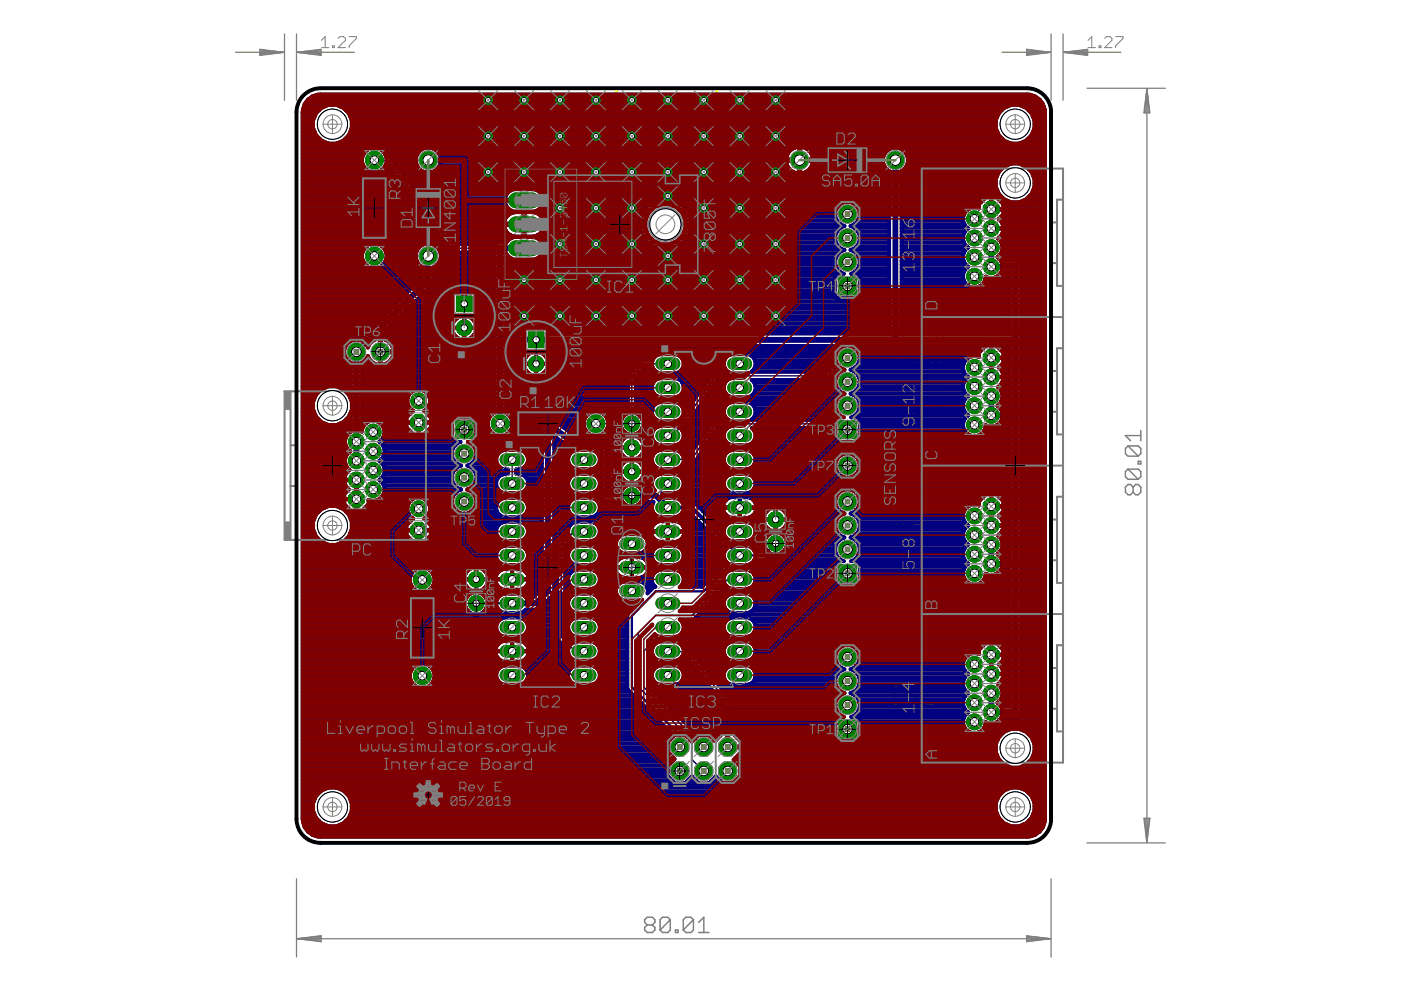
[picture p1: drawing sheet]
<svg xmlns="http://www.w3.org/2000/svg" width="297mm" height="210mm" viewBox="0 0 297 210" stroke-linecap="round" stroke-linejoin="round" font-family="sans-serif">
<path d="M188.7 150.8h2.2M189.8 149.7v2.2" fill="none" stroke="#000" stroke-width=".21"/>
<g fill="none" stroke="#ff0" stroke-width=".51">
<path d="M130.7 18.7v2.2M152 18.7v2.2M130.7 22.9v2.2M130.7 27.1v2.2M130.7 31.3v2.2M130.7 35.5v2.2M130.7 39.7v2.1M152 22.9v2.2M152 27.1v2.2M152 31.3v2.2M152 35.5v2.2M152 39.7v2.1"/>
<path d="M130.7 43.9v2.1M130.7 48v2.2M130.7 52.2v2.2h2.6M135.3 54.4h2.7M140 54.4h2.6M144.6 54.4h2.7M152 43.9v2.1M152 48v2.2M152 52.2v2.2h-2.7"/>
</g>
<g fill="none" stroke="#ff0" stroke-width=".21">
<path d="M133.4 31.4h.7l.3-.3v-.5l-.3-.2h-.7v1.2l.2 .2h.3M134.8 31.4v-.8l.3-.2h.7v1M135.3 28.1h.2l.5 .5M136 28.1v1M136.2 31.4h.5M136.5 28.4l.2-.3h.5l.2 .3v.5l-.2 .2h-.5l-.2-.2zM136.5 29.7v.3M136.7 30.4h-.2v1M137.6 30.6l.5-.2v1M137.6 30.6v.8M137.6 30.6l-.2-.2-.2 .2v.8M137.9 28.1h.4"/>
<path d="M138 26.3h-1v-.2l.3-.3h.5l.2 .3v.5l-.2 .2h-.5M138.1 27.9v1l-.2 .2M138.5 26.8h.6l.3-.2v-.5l-.3-.3h-.6v1.2l.4 .3M138.6 30.4h.2l.5 .5M139.1 33.2h-.9l.3-.5h.4l.2 .2v.5l-.2 .3h-.4M139.3 30.4v1M139.5 28.1h-.5l-.2 .3v.7h.7l.2-.2-.2-.3h-.7M139.6 32.2v1.5h.7l.3-.3v-.5l-.3-.2h-.7M139.7 30.6l.3-.2h.4l.3 .2v.5l-.3 .3h-.4l-.3-.3zM140.2 28.1h.5M140.4 27.9v1l-.2 .2M140.6 25.8h-.5l-.3 .3v.7h.8l.2-.2-.2-.3h-.8"/>
<path d="M141 33.7h.5M141.1 29.1h.5M141.1 30h1v1.4M141.3 25.8h.4M141.3 32v.2M141.5 25.6v1l-.2 .2M141.5 32.7h-.2v1M141.6 27.7h-.2v1.4M141.6 30.6h.5M141.9 32.7v1h.8l.2-.3v-.7M142.1 28.1v1h.7l.2-.2v-.8M142.2 26.8h.5"/>
<path d="M142.7 25.4h-.3v1.4M143.1 26.1l.3-.3h.4l.3 .3v.5l-.3 .2h-.4l-.3-.2zM143.4 32.5l.2-.3h.5l.2 .3v.9l-.2 .3h-.5l-.2-.3v-.5h.4M143.5 29.1h.7l.2-.2v-.5l-.2-.3h-.7v1.2l.2 .2h.3M143.9 30v1.4h.8l.2-.3v-.5l-.2-.2h-.8M144.5 25.4v.9l.5 .5 .5-.5v-.9M145.8 28.6h-.9v-.2l.2-.3h.5l.2 .3v.5l-.2 .2h-.5M146 30.4h-.4l-.2 .2v.8h.6l.3-.3-.3-.2h-.6M146.7 28.6l-.4 .5M147.2 28.6h-.7l-.2-.2v-.5l.2-.2h.7v1.4M147.7 30.9h-1l.3-.5h.4l.3 .2v.5l-.3 .3h-.4M149.1 30v1.4h-1"/>
<path d="M193.8 58.8h.3v.3h-.3zM196.1 59.9h-.4l-.8 .8M197.6 58.6l.4 .3h1.5M197.6 55.5h1.5M198 56.2h.7l.4 .4v.8l-.4 .4h-.7l-.4-.4v-.8zM199.1 54.3v.4l-.8 .8M199.1 58.6v.8M189.9 67.1h1.6v.4M189.9 65.6h2.4v.4M189.9 72.6v.8l.4 .4h.8l.4-.4v-.8l-.4-.4h-.4v1.6M189.9 61.7h.4v.4h-.4zM189.9 65.2v.8"/>
<path d="M189.9 66.8v.7M189.9 70.7l.4 .3h1.6M190.7 68.3v1.2l-.4 .4-.4-.4v-1.2h1.2l.4 .4v.8M191.5 62.8v1.2l-.4 .4-.4-.4v-.8l-.4-.4-.4 .4v1.2M191.5 74.5v1.2l-.4 .4h-.8l-.4-.4v-1.2h2.4M191.5 70.7v.7M191.5 79.2v.4l-.8 .8M192.3 67.1h.4M193.8 67.3l.3-.3h1.6l.4 .3v.8l-.4 .4h-1.6l-.3-.4zM193.8 62.3v1.5h2.3M193.8 75.9v.8l.3 .4h.8l.4-.4v-.8l-.4-.4h-.4v1.6M193.8 73.2h1.1l.4 .4v1.1h-1.5"/>
<path d="M193.8 78.6h1.1M193.8 77.9h1.1l.4 .4-.4 .3M193.8 71.6l.3 .4h1.6M193.8 60.7h1.1M194.9 78.6l.4 .4v.4h-1.5M194.9 60.7l.8 .8h.4M195.3 71.6v.8M196.1 64.6h-2.3l2.3 1.6h-2.3M197.6 62.8h2.3v.4M197.6 75.3h2.3v.4M197.6 62.5v.7M197.6 68.7v.8"/>
<path d="M197.6 74.9v.8M197.6 69.1h1.5v.4M197.6 67.1h1.1M197.6 66.4h1.1l.4 .4-.4 .3M198 76.5h.7l.4 .4v.8l-.4 .3h-.7l-.4-.3v-.8zM198 78.8h.7l.4 .4v.8l-.4 .4h-.7l-.4-.4v-.8zM198.3 60.1v1.2l-.3 .4-.4-.4v-1.2h1.1l.4 .4v.8M198.7 67.1l.4 .4v.4h-1.5M199.1 64h-1.5v1.2l.4 .4h1.1M199.5 70.3l.4 .4v.7l-.4 .4h-.4l-.4-.4v-.7l-.4-.4h-.3l-.4 .4v.7l.4 .4M199.9 69.1h.4M189.9 81.6l.4-.4h.8l.4 .4v.7l-.4 .4h-.8l-.4-.4z"/>
<path d="M189.9 99.1h1.2l.4 .4v1.1h-1.6M189.9 97.5l.4 .4h1.6M189.9 80.4h1.6M189.9 92.1v.8M189.9 87.4h1.2l.4 .4v1.2h-1.6M189.9 92.5h1.6v.4M189.9 93.6l.4 .4h1.6M190.3 89.7h.8l.4 .4v.8l-.4 .4h-.8l-.4-.4v-.8zM190.7 95.2v1.2l-.4 .4-.4-.4v-1.2h1.2l.4 .4v.8M191.1 83.5v.8M191.5 93.6v.8M191.5 97.5v.8"/>
<path d="M192.3 92.5h.4M192.3 83.5l-.4 .4h-2M193 81.7h2.3v-1.1l-.4-.4h-.8l-.3 .4v1.1M193 86.4h2.3v1.2l-.4 .4h-.8l-.3-.4v-1.2M193.8 96.2h2.3v.4M193.8 82.5v.8M193.8 89.2v.7l.3 .4h.8l.4-.4v-.7l-.4-.4h-.4v1.5M193.8 93.8v.8l.3 .4h.8l.4-.4v-.8l-.4-.3h-.4v1.5M193.8 95.8v.8M193.8 99.7v.8M193.8 82.9h1.5v.4M195.3 84.1h-1.5v1.2l.3 .4h1.2"/>
<path d="M195.3 98.9v-1.2l-.4-.4h-.8l-.3 .4v1.2h2.3M196.1 82.9h.4M196.8 82.7h2.3v-1.1l-.4-.4h-.7l-.4 .4v1.1M197.6 85.9v.7l.4 .4h.7l.4-.4v-.7l-.4-.5h-.4v1.6M197.6 90.1v.8M197.6 91.7v1.6h2.3M197.6 90.5h1.5v.4M197.6 98.7l.4 .4h1.5M197.6 84.7h1.5M198 96.4h.7l.4 .4v.7l-.4 .4h-.7l-.4-.4v-.7zM199.1 83.5v.4l-.8 .8M199.1 98.7v.8"/>
<path d="M199.1 87.8l-1.5 .8 1.5 .7M199.9 90.5h.4M189.9 101.8v.8l.4 .4h.8l.4-.4v-.8l-.4-.4h-.4v1.6M189.9 108.5v1.1l.4 .4h.8l.4-.4v-1.1M189.9 104.6h1.2M189.9 103.8h1.2l.4 .4-.4 .4M190.3 110.8h.8l.4 .4v.8l-.4 .4h-.8l-.4-.4v-.8zM190.3 117.8h.8l.4 .4v.8l-.4 .4h-.8l-.4-.4v-.8zM191.1 104.6l.4 .3v.4h-1.6M191.5 113.1v1.2l-.4 .4h-.8l-.4-.4v-1.2h2.4M191.5 106.1h-1.6v1.2l.4 .4h1.2M193 106.7h2.3v-1.2l-.4-.4h-.8l-.3 .4v1.2"/>
<path d="M193.8 112.2v1.1l.3 .4h.8l.4-.4v-1.1M193.8 119.2l.3-.4h.8l.4 .4v.8l-.4 .3h-.8l-.3-.3zM193.8 100.1h1.5v.4M193.8 118h1.5M193.8 108.2h1.1M193.8 107.5h1.1l.4 .4-.4 .3M193.8 101.2l.3 .4h1.6M194.1 109.8h.8l.4 .4v.8l-.4 .4h-.8l-.3-.4v-.8zM194.5 102.8v1.2l-.4 .4-.3-.4v-1.2h1.1l.4 .4v.8M194.9 108.2l.4 .4v.4h-1.5M195.3 101.2v.8M195.3 116.8v.4l-.8 .8"/>
<path d="M196.1 100.1h.4M197.6 118.6v.8M197.6 119h1.5v.4M197.6 106.1h1.5M198 109.2h.7l.4 .4v.8l-.4 .4h-.7l-.4-.4v-.8zM198.3 106.9v1.2l-.3 .4-.4-.4v-1.2h1.1l.4 .4v.8M199.1 102.6v1.2l-.4 .4h-.7l-.4-.4v-1.2h2.3M199.1 113.1v-1.1l-.4-.4h-.7l-.4 .4v1.1h2.3M199.1 116.2v1.2l-.4 .4-.4-.4v-.8l-.3-.4-.4 .4v1.2M199.1 104.9v.4l-.8 .8M199.9 119h.4M189.9 133.8h2.4v-1.2l-.4-.4h-.8l-.4 .4v1.2"/>
<path d="M189.9 126.4v.7l.4 .5h.8l.4-.5v-.7l-.4-.4h-.4v1.6M189.9 130.3v.8l.4 .3h.8l.4-.3v-.8l-.4-.4h-.4v1.5M189.9 132.2l.8 .8M189.9 125.2h1.6M189.9 120.1l.4 .4h1.6M191.1 128.3v.8M191.5 120.1v.8M191.5 124v.4l-.8 .8M192.3 128.3l-.4 .4h-2M193 132h2.3v-1.1l-.4-.4h-.8l-.3 .4v1.1M193.8 135.9h2.3M193.8 123.5v1.5l1.5-1.5h.4l.4 .3v.8l-.4 .4"/>
<path d="M193.8 132.8v1.2l.3 .4h1.2M193.8 128.5v.8l.3 .4h.8l.4-.4v-.8l-.4-.4h-.4v1.6M195.3 132.8h-1.9l-.4 .4v.4M196.1 135.1v1.6M197.6 127.9v1.2l.4 .4h.7l.4-.4v-1.2M197.6 130.7v.7l.4 .4h.7l.4-.4v-.7l-.4-.4h-.4v1.5M197.6 120.1h1.1l.4 .4v.8l-.4 .4M197.6 132.6h1.1l.4 .4v1.2h-1.5M197.6 135h1.1l.4 .3v1.2h-1.5M197.6 126.4l.4 .4h1.5M197.6 122.5l.4 .4h1.5M197.6 121.7h2.3"/>
<path d="M198 139.6l-.4 .4v.8l.4 .4h1.5l.4-.4v-.8l-.4-.4M198 137.3h.7l.4 .4v.8l-.4 .4h-.7l-.4-.4v-.8zM199.1 122.5v.8M199.1 126.4v.7"/>
</g>
<path d="M189.8 145.7l10.2 5.1-10.2 5.1zM191.9 150.8h.5M193.7 150.8h2.5" fill="none" stroke="#ff0" stroke-width=".76"/>
<g fill="none" stroke="#000080" stroke-width=".83">
<path d="M64.2 36.6h18.9M64.2 31.1h157.3M64.2 39.7h21.3M64.2 38.9h20.7M64.2 38.1h20.1M64.2 37.4h19.5M64.2 35.8h13.4M64.2 35h12.8M64.2 34.2h12.6M64.2 33.5h12.6M64.2 32.7h12.9M64.2 31.9h13.6"/>
<path d="M64.2 30.3h5.2M64.2 29.5h3.7M64.2 28.8h2.9M64.2 28h2.5M64.2 27.2h2.2M64.2 26.4h2.2M64.2 25.7h2.2M64.2 24.9h2.4M64.2 24.1h2.8M64.2 23.3h3.5M64.5 22.5h4.4M64.9 21.7h156"/>
<path d="M65.3 21.1l.9-.7 1.7-.4h149.9a3.8 3.8 0 0 1 3.7 3.8v149.8a3.8 3.8 0 0 1-3.7 3.8h-149.9a3.8 3.8 0 0 1-3.7-3.8v-149.8l.4-1.7zM65.5 21h154.7M67.1 20.2h151.6M71.6 30.3h142.5M72 22.5h141.7M73.1 29.5h139.5M73.3 23.3h139.1M73.9 28.8h138M74 24.1h137.7M74.3 28h137.2M74.3 24.9h137.1M74.6 27.2h136.5"/>
<path d="M74.6 26.4h136.5M74.6 25.7h136.5M76.8 33.4a2.65 2.65 0 0 1 2.4-2.1 2.65 2.65 0 0 1 2.7 1.8 .96 .96 0 0 1 1.1 .6l13.8 18.1h8.2l.8-.5M76.8 33.4a2.65 2.65 0 0 0 2.1 3.2M79.9 36.6l.9-.4 .8-.8 .2-.5 13.7 18.1M81 31.9h8.1M81.2 35.8h1.3M81.6 32.7h6.9M81.7 35h.2M82.9 33.5h5.3M83.5 34.2h4.7M84.1 35h4.3"/>
<path d="M84.7 35.8h4.2M85.3 36.6h83.1M85.9 37.4h102.6M86.4 38.1h102.1M87 38.9h101.5M87.6 39.7h100.9M88.2 33.4a2.7 2.7 0 0 1 2.6-2.1 2.7 2.7 0 0 1 2.7 2.1M88.2 33.4a2.69 2.69 0 0 0 2.1 3.2M92.5 31.9h75.1M92.7 35.8h74.6M93.1 32.7h73.9M93.2 35h73.7"/>
<path d="M93.5 33.4a2.69 2.69 0 0 1-2.2 3.2M93.5 34.2h73.2M93.5 33.5h73.2M166.9 35.1l-.2-1h5.7l-.2 1M166.9 35.1l.4 .7M167.3 35.8l1.1 .8M169.3 31.1a2.81 2.81 0 0 0-2.6 2.7h5.7a2.86 2.86 0 0 0-2.6-2.7M169.4 36.6h.3M169.4 31.1v5.7l-1-.2M169.4 35.8h.3M169.4 35h.3M169.4 34.2h.3"/>
<path d="M169.4 33.5h.3M169.4 32.7h.3M169.4 31.9h.3M169.7 31.1v5.7l.9-.2M170.6 36.6h17.9M171.5 31.9h16.7M171.7 35.8l-1.1 .8M171.7 35.8h16.3M172.1 32.7h15.4M172.2 35.1l-.5 .7M172.2 35h15.2M172.3 33.5h14.9"/>
<path d="M172.4 34.2h14.8M187.2 33.4a2.58 2.58 0 0 0 1.3 2.9v34.4h-72.5v-.6l-.4-.4h-3.9l-.4 .4v.5l-3.9-.1v-16.5l.7 .7 .9 .3h4.3a2.42 2.42 0 0 0 1.9-1.9 2.42 2.42 0 0 0-1-2.5M187.2 33.4a2.7 2.7 0 0 1 2.6-2.1 2.7 2.7 0 0 1 2.7 2.1M191.2 36.6h20.5M191.2 39.7h20M191.2 38.9h19.9M191.2 38.1h19.9M191.2 37.4h20.2M191.5 31.9h30M191.7 35.8h20.7M192.2 32.7h29.3M192.3 35h21.3"/>
<path d="M192.5 33.4a2.55 2.55 0 0 1-1.3 2.9v34.4h22.7v-12.8h-1.7a2.37 2.37 0 0 1-3.2 .8 2.42 2.42 0 0 1-3.6 2 2.42 2.42 0 0 1-.1-4.1M192.5 34.2h29M192.5 33.5h29M216.3 30.3h5.2M216.8 22.5h4.5M216.9 35h4.6M217.8 29.5h3.7M218 23.3h3.5M218.1 35.8h3.4M218.6 28.8h2.9M218.8 24.1h2.7M218.8 36.6h2.7"/>
<path d="M219 28h2.5M219.1 24.9h2.4M219.1 37.4h2.4M219.3 39.7h2.2M219.3 27.2h2.2M219.4 38.9h2.1M219.4 38.1h2.1M219.4 26.4h2.1M219.4 25.7h2.1M64.2 56.9h25.1M64.2 59.2h24.8M64.2 58.4h25.1"/>
<path d="M64.2 57.7h25.1M64.2 56.1h13.3M64.2 55.3h12.8M64.2 54.5h12.6M64.2 53.8h12.6M64.2 53h12.9M64.2 52.2h13.6M64.2 51.4h30.2M64.2 50.6h29.6M64.2 49.9h29M64.2 49.1h28.4M64.2 48.3h27.8"/>
<path d="M64.2 47.5h27.2M64.2 46.7h26.6M64.2 46h26M64.2 45.2h25.4M64.2 44.4h24.8M64.2 43.6h24.2M64.2 42.8h23.6M64.2 42.1h23M64.2 41.3h22.5M64.2 40.5h21.9M76.8 53.8a2.64 2.64 0 0 0 2.1 3.1M76.8 53.8a2.65 2.65 0 0 1 2.6-2.2 2.65 2.65 0 0 1 2.6 2.2"/>
<path d="M81 52.2h8.1M81.2 56.1h7.7M81.6 53h6.9M81.7 55.3h6.7M82 53.8a2.61 2.61 0 0 1-2.1 3.1M82 54.5h6.2M82 53.8h6.2M88.2 53.7v1.1l.4 1 .7 .7v2.5l-13.1 13.1a2.62 2.62 0 0 0-3.1 1.5 2.62 2.62 0 0 0 1.1 3.3v7.4l-.2-.6-1.2-1.2-1.5-.6M88.2 53.7a2.7 2.7 0 0 1 2.6-2.1 2.7 2.7 0 0 1 2.7 2.1M88.2 40.5h19.9M88.8 41.3h18.6M89.4 42.1h17.7"/>
<path d="M90 42.8h17.1M90.6 43.6h16.7M91.2 44.4h16.8M91.8 45.2h16.6M91.9 56.9h12.8M91.9 59.2h12.8M91.9 58.4h12.8M91.9 57.7h12.8M92.4 46h15M92.5 52.2h2.5M92.7 56.1h12M93 46.7h14"/>
<path d="M93.1 53h2.4M93.2 55.3h11.5M93.5 53.7a2.54 2.54 0 0 1-1.6 3v3.1l-.2 .5-11.5 11.5h.3v2.7h2.9a2.81 2.81 0 0 0-2.6-2.7v5.6l.9-.2M93.5 54.5h11.2M93.5 53.8h11.2M93.6 47.5h17.4M94.2 48.3h12.8M94.8 49.1h12.5M95.4 49.9h12.8M95.5 53l.4 .4 .7 .1h8.1v34.1a2.58 2.58 0 0 0-.9 3.7M96 50.6h12.1M96.6 51.4h8.9"/>
<path d="M105.8 51.3h.1M106.3 51.3h.1M106.8 47.7h8.6M106.8 47.7v.1M107.1 42a2.43 2.43 0 0 0 1.9 2.9h4.3a2.47 2.47 0 0 0 1.9-2.9M107.4 56.9h70M107.4 59.2h69.7M107.4 58.4h69.7M107.4 57.7h70.7M107.4 56.1h69.7M107.4 55.3h69.7M107.4 54.5h.6"/>
<path d="M108.1 50.6l.9-.4h4.3l.9 .4M108.1 50.6l-.7 .7h-1.6M108.1 40.5l.9-.4h4.3l.9 .4M108.1 40.5l-.7 .6-.3 .9M108.4 45.2a2.61 2.61 0 0 0-1.6 2.2h8.6a2.61 2.61 0 0 0-1.6-2.2M108.4 45.2l.8-.2h1.8v5.2a4.1 4.1 0 0 1-2.9-.4l-.9-.9-.4-1.1M111 49.9h.3M111 49.1h.3M111 48.3h.3M111 46.7h.3M111 46h.3M111 45.2h.3"/>
<path d="M111.3 47.5h24.3M113.8 45.2l-.8-.2h-1.7v5.2a4.1 4.1 0 0 0 2.9-.4l.8-.9 .4-1.1M113.8 45.2h22.3M114 49.9h22.1M114.2 40.5l.6 .6 .4 .9M114.2 50.6h22.3M114.2 40.5h74.3M114.3 44.4h22.3M114.3 54.5h63M114.8 46h21M114.9 51.4h22.3M114.9 41.3h73.6"/>
<path d="M114.9 49.1h20.9M114.9 53.8h62.9M114.9 43.6h22.4M115.2 53h24.9M115.2 52.2h22.9M115.2 42.8h23.1M115.2 42.1h73.3M115.3 46.7h20.3M115.3 48.3h20.3M115.4 47.7v.1M135.6 48.3a5.5 5.5 0 0 1 5.5-6.3 5.5 5.5 0 0 1 5.5 6.3M135.6 48.3a5.5 5.5 0 0 0 5.5 4.8 5.5 5.5 0 0 0 5.5-4.8"/>
<path d="M142.1 53h36.9M143.8 42.8h35.3M144 52.2h33.8M144.9 43.6h32.9M145 51.4h32.3M145.6 44.4h31.7M145.6 50.6h31.5M146 45.2h31.1M146.1 49.9h31M146.3 46h30.8M146.3 49.1h31.2M146.5 46.7h30.9"/>
<path d="M146.6 48.3h31.6M146.6 47.5h31.6M177.1 58.4v4.4l.4 .4h4.4l.4-.4v-4.4M177.1 58.4l.4-.4h1.4a2.61 2.61 0 0 1-1.8-2.5 2.61 2.61 0 0 1 1.9-2.5 2.61 2.61 0 0 1-1.9-2.5 2.61 2.61 0 0 1 1.9-2.6 2.62 2.62 0 0 1-1.5-4 2.62 2.62 0 0 1 4.3 0 2.62 2.62 0 0 1-1.5 4 2.61 2.61 0 0 1 2 2.6 2.61 2.61 0 0 1-2 2.5 2.61 2.61 0 0 1 2 2.5 2.61 2.61 0 0 1-1.9 2.5h1.5l.4 .4M180.3 42.8h8.2M180.4 53h8.1M181.2 48.3h7.3M181.2 57.7h7.3M181.2 47.5h7.3M181.6 53.8h6.9M181.6 43.6h6.9M181.6 52.2h6.9"/>
<path d="M181.9 49.1h6.6M181.9 56.9h6.6M181.9 46.7h6.6M182.1 54.5h6.4M182.1 44.4h6.4M182.1 51.4h6.4M182.2 56.1h6.3M182.2 49.9h6.3M182.2 46h6.3M182.3 59.2h6.2M182.3 58.4h6.2M182.3 55.3h6.2"/>
<path d="M182.3 50.6h6.2M182.3 45.2h6.2M191.2 56.9h13.7M191.2 59.2h13.1M191.2 58.4h13M191.2 57.7h13.2M191.2 56.1h13.6M191.2 55.3h13.1M191.2 54.5h13M191.2 53.8h13.1M191.2 53h13.6M191.2 52.2h13.8"/>
<path d="M191.2 51.4h13.2M191.2 50.6h13M191.2 49.9h13.1M191.2 49.1h13.4M191.2 48.3h13.9M191.2 47.5h13.3M191.2 46.7h13M191.2 46h13M191.2 45.2h13.3M191.2 44.4h14M191.2 43.6h16.4M191.2 42.8h16.8"/>
<path d="M191.2 42.1h17.6M191.2 41.3h20.7M191.2 40.5h20.3M204.2 45.9v1l.4 .9 .7 .6M204.6 49.1a2.45 2.45 0 0 0 .7 3.4M205.3 44.4l.8-.4h1l.5 .2v-.9l1.5-1.5h1v2.5h2.6v-1l-1.5-1.5h-1v6.7h2.5l-.3 1.3-.8 .8 .6 .5 .3 .9v1M205.3 52.5a2.45 2.45 0 0 0 0 4.1M205.3 48.4h.1M205.3 44.4l-.7 .6-.4 .9M205.3 48.4l-.7 .7M205.3 52.5h.1M205.3 56.6h.1"/>
<path d="M208.9 59.2h5M210.1 44.4h2.6v1l-.9 1 .8 1 .1 1h-2.6zM210.1 48.3h.1M210.1 47.5h.1M210.1 46.7h.1M210.1 46h.1M210.1 45.2h.1M210.1 43.6h.1M210.1 42.8h.1M210.1 42.1h.1M210.2 44.4h11.3M211.5 42.1h1.2"/>
<path d="M211.5 54.5h10M211.6 58.4h2.3M211.7 50.6h9.8M212.1 46.7h9.4M212.2 53.8h9.3M212.2 46h9.3M212.3 42.8h2M212.3 51.4h9.2M212.3 49.9h9.2M212.5 53l-.3 .8-.7 .7 .7 .7h3.3l.5 .2 .6 .9v95l-.6 .8-.5 .3h-3.3a2.37 2.37 0 0 1-3.2 .7 2.41 2.41 0 0 1-3.6 2.1 2.41 2.41 0 0 1-.1-4.2 2.41 2.41 0 0 1 0-4M212.5 53h9M212.5 52.2h9"/>
<path d="M212.6 47.5h8.9M212.7 49.1h8.8M212.7 48.3h8.8M212.7 45.2h8.8M212.7 43.6h8.8M215.7 55.3h5.8M216.2 42.8h5.3M216.5 56.1h5M216.6 56.9h4.9M216.6 59.2h4.9M216.6 58.4h4.9M216.6 57.7h4.9"/>
<path d="M217.8 42.1h3.7M218.6 41.3h2.9M219 40.5h2.5M64.2 79.5h10M64.2 78.8h10M64.2 78h10M64.2 77.2h10M64.2 76.4h9.5M64.2 75.6h9M64.2 74.8h8.8M64.2 74.1h8.8M64.2 73.3h9.1"/>
<path d="M64.2 72.5h9.8M64.2 71.7h12.4M64.2 71h13.1M64.2 70.2h13.9M64.2 69.4h14.7M64.2 68.6h15.5M64.2 67.8h16.3M64.2 67h17M64.2 66.3h17.8M64.2 65.5h18.6M64.2 64.7h19.4M64.2 63.9h20.2"/>
<path d="M64.2 63.1h21M64.2 62.4h21.7M64.2 61.6h22.5M64.2 60.8h23.3M64.2 60h24.1M76.9 79.5h27.8M76.9 78.8h27.8M76.9 78h27.8M76.9 77.2h2.7M77.4 76.4h1.1M77.9 75.6h.1M78.5 76.4l-.5-.9-.2 .6-.9 .8v13.9a2.42 2.42 0 0 1 3.8-1.1 2.42 2.42 0 0 1-.2 3.9"/>
<path d="M78.5 76.4l1.1 .8 .9 .2v-2.7h2.9l-.2 1-.4 .7M80.3 71.7h16.8M80.5 77.2h.3M80.5 76.4h.3M80.5 75.6h.3M80.5 74.8h.3M80.5 74.1h.3M80.5 73.3h.3M80.5 72.5h.3M81.1 71h15.2M81.7 77.2h23M81.9 70.2h14"/>
<path d="M82.5 72.5h22.2M82.6 69.4h13.2M82.8 76.4l-1.1 .8M82.8 76.4h21.9M83.1 73.3h21.6M83.2 75.6h21.5M83.4 74.1h21.3M83.4 68.6h12.6M83.4 74.8h21.3M84.2 67.8h12.3M85 67h12.7M85.8 66.3h10.3"/>
<path d="M86.6 65.5h9.5M87.3 64.7h8.8M88.1 63.9h8M88.9 63.1h7.2M89.7 62.4h6.5M90.4 61.6h14.3M91.2 60.8h13.5M91.8 60h12.9M95.8 69.5h5.2M96.1 62.5l.4-.4h3.9l.4 .4v3.9l-.4 .4h-3.9l-.4-.4zM98.4 67v5.1M98.4 71.7h.1"/>
<path d="M98.4 71h.1M98.4 70.2h.1M98.4 69.4h.1M98.4 68.6h.1M98.4 67.8h.1M98.4 67h.1M99.1 67h5.6M99.7 71.7h5M100.4 67.8h4.3M100.5 71h4.2M100.6 62.4h4.1M100.8 66.3h3.9"/>
<path d="M100.8 65.5h3.9M100.8 64.7h3.9M100.8 63.9h3.9M100.8 63.1h3.9M100.8 68.6h3.9M100.9 70.2h3.8M101 69.4h3.7M107.4 79.5h5.4M107.4 78.8h4.3M107.4 78h3.8M107.4 77.2h3.7M107.4 76.4h3.8"/>
<path d="M107.4 75.6h4.2M107.4 74.8h5.1M107.4 74.1h4M107.4 73.3h3.9M107.4 70.2h3.9M107.4 69.4h81.1M107.4 68.6h81.1M107.4 67.8h81.1M107.4 67h81.1M107.4 66.3h81.1M107.4 65.5h81.1M107.4 64.7h81.1"/>
<path d="M107.4 63.9h81.1M107.4 63.1h70M107.4 62.4h69.7M107.4 61.6h69.7M107.4 60.8h69.7M107.4 60h69.7M111.1 77.1h5.1M111.3 73.3v.7l.4 .4h3.9l.4-.4v-.6h62.9a2.52 2.52 0 0 0-1.6 3.5l-2.2 1.9h-15.8a2.07 2.07 0 0 0 .9-2.1 2.07 2.07 0 0 0-1.6-1.6h-3.5a2.07 2.07 0 0 0-1.6 1.6 2.07 2.07 0 0 0 .8 2.1h-2.2a.9 .9 0 0 0-1.2 .6l-6.2 8.9a2.03 2.03 0 0 0-1.4-3h-3.4a2.07 2.07 0 0 0-1.7 2 2.07 2.07 0 0 0 1.7 2h3.4l.8-.3 .4-.4-1.3 1.7h-3.3a2.07 2.07 0 0 0-1.7 2.1 2.07 2.07 0 0 0 1.7 2h3.4a2.07 2.07 0 0 0 1.4-3.1l7.6-10.7h2l-.5 .4-.3 .8v.8M111.3 73.3l-3.9-.1v14.4l.9 .9h8.2l.4 .2 4.8 3.6h3.9l-.7-.3M113.7 74.6v5.1M113.7 79.5h.1M113.7 78.8h.1"/>
<path d="M113.7 78h.1M113.7 77.2h.1M113.7 76.4h.1M113.7 75.6h.1M113.7 74.8h.1M114.6 79.5h18.5M114.8 74.8h62.5M115.7 78.8h18M115.7 75.6h23.2M116 74.1h61.8M116 70.2h72.5M116.1 78h18.4"/>
<path d="M116.1 76.4h19.9M116.2 77.2h19M135.3 79.5h15.6M136.1 78.8h2.9M144.2 78.8h10.1M144.3 75.6h9.8M144.8 78h8.8M144.8 76.4h8.8M144.9 77.2h8.6M159.4 78.8h15.8M159.5 75.6h17.6M160 78h16.1"/>
<path d="M160 76.4h17.1M160.2 77.2h16.7M176.9 79.5h.6M177.8 78.8h.4M178.2 78.7a2.63 2.63 0 0 0-1.1 2.7 2.63 2.63 0 0 0 1.9 2.1 2.53 2.53 0 0 0-1.6 3.7l-1.8 1.8h-16.3a2.07 2.07 0 0 0 .9-2.1 2.07 2.07 0 0 0-1.6-1.6h-3.5a2.07 2.07 0 0 0-1.6 1.6 2.07 2.07 0 0 0 .8 2.1h-2.3a.89 .89 0 0 0-1.1 .6l-4.7 6.9h-1.5l-.6-.8-.8-.3h-3.4a2.07 2.07 0 0 0-1.7 2.1 2.07 2.07 0 0 0 1.7 2h3.4l.8-.3 .7-1h1.6a.89 .89 0 0 0 1.1-.6l4.7-6.9h2.1a2.06 2.06 0 0 0-.8 2.1 2.06 2.06 0 0 0 1.6 1.6h58.8M178.2 78.7l.8-.3-.6-.3-2.3 2.2M181.1 78.7l-.8-.3a2.61 2.61 0 0 0 2-2.5 2.61 2.61 0 0 0-1.9-2.5h28.6l-1.4 1.4v.9a2.4 2.4 0 0 0-3.2 1 2.4 2.4 0 0 0 .9 3.2 2.42 2.42 0 0 0 0 4.1 2.41 2.41 0 0 0-.7 3.4M181.1 78.7a2.63 2.63 0 0 1 1.2 2.7 2.63 2.63 0 0 1-2 2.1 2.59 2.59 0 0 1 2 2.4 2.59 2.59 0 0 1-1.9 2.6h1.5l.4 .4v4.4l-.4 .4h-4.4l-.4-.4v-3.4l-.8 .8M181.2 78.8h23.2M181.2 78h23M181.5 74.1h26.8M181.9 79.5h23"/>
<path d="M181.9 77.2h22.4M181.9 63.1h6.6M182.1 74.8h25.5M182.3 76.4h22.4M182.3 75.6h23.5M182.3 62.4h6.2M182.3 61.6h6.2M182.3 60.8h6.2M182.3 60h6.2M191.2 70.2h22.7M191.2 69.4h22.7M191.2 68.6h22.7"/>
<path d="M191.2 67.8h22.7M191.2 67h22.7M191.2 66.3h22.7M191.2 65.5h22.7M191.2 64.7h22.7M191.2 63.9h22.7M191.2 63.1h22.7M191.2 62.4h22.7M191.2 61.6h22.7M191.2 60.8h14.5M191.2 60h13.4M207.4 75.6h.2"/>
<path d="M207.5 60.8h6.4M208.6 60h5.3M210.1 75.9h2.6v1l-.9 1 .8 1 .1 1h-2.6zM210.1 79.5h.1M210.1 78.8h.1M210.1 78h.1M210.1 77.2h.1M210.1 76.4h.1M211.9 78h2M212 74.1h1.9M212.5 78.8h1.4M212.5 77.2h1.4"/>
<path d="M212.7 79.5h1.2M212.7 76.4h1.2M212.7 75.6h1.2M212.7 74.8h1.2M216.6 79.5h4.9M216.6 78.8h4.9M216.6 78h4.9M216.6 77.2h4.9M216.6 76.4h4.9M216.6 75.6h4.9M216.6 74.8h4.9M216.6 74.1h4.9"/>
<path d="M216.6 73.3h4.9M216.6 72.5h4.9M216.6 71.7h4.9M216.6 71h4.9M216.6 70.2h4.9M216.6 69.4h4.9M216.6 68.6h4.9M216.6 67.8h4.9M216.6 67h4.9M216.6 66.3h4.9M216.6 65.5h4.9M216.6 64.7h4.9"/>
<path d="M216.6 63.9h4.9M216.6 63.1h4.9M216.6 62.4h4.9M216.6 61.6h4.9M216.6 60.8h4.9M216.6 60h4.9M64.2 94.4h9.1M64.2 84.2h2.6M64.2 81.9h10M64.2 82.7h3.8M64.2 99.8h9.6M64.2 99.1h9.4"/>
<path d="M64.2 98.3h9M64.2 97.5h9M64.2 96.7h9.2M64.2 95.9h9.8M64.2 95.1h9.5M64.2 93.6h9M64.2 92.8h9.1M64.2 92h9.6M64.2 91.2h10M64.2 90.5h10M64.2 89.7h4.4M64.2 88.9h3.4"/>
<path d="M64.2 88.1h2.7M64.2 87.3h2.4M64.2 86.6h2.2M64.2 85.8h2.2M64.2 85h2.2M64.2 83.4h3M64.2 81.1h10M64.2 80.3h10M69.7 81.9a4.2 4.2 0 0 0-2.5 6.7 4.2 4.2 0 0 0 7-.9v3.9a2.43 2.43 0 0 0 0 4.1M72.4 89.7h1.8M72.9 82.7h1.3M73.4 88.9h.8"/>
<path d="M73.7 83.4h.5M74.1 88.1h.1M74.2 84.2h.1M74.2 95.7a2.4 2.4 0 0 0-.1 3.9l-.8 .8-.3 1.3h2.5v6.7h-1l-1.5-1.5v-1h2.6v2.5h1l1.5-1.5v-.9a2.41 2.41 0 0 0 3.2-1 2.41 2.41 0 0 0-.8-3.2M74.2 95.7h.1M76.9 84.2h9.6M76.9 81.9h27.8M76.9 82.7h11.3M76.9 90.5h.1M76.9 89.7h.8M76.9 88.9h9.3M76.9 88.1h9.7"/>
<path d="M76.9 87.3h10.4M76.9 86.6h10.1M76.9 85.8h9.6M76.9 85h9.5M76.9 83.4h10.1M76.9 81.1h27.8M76.9 80.3h27.8M80.5 93.6h.1M80.5 97.7h.1M80.5 93.6a2.43 2.43 0 0 1 0 4.1M80.5 97.7a2.43 2.43 0 0 1 0 4.1M80.5 93.6h15.6"/>
<path d="M80.6 89.7h5.6M80.7 97.5h15.5M81 98.3h15.9M81.2 94.4h15.4M81.2 92.8h14.6M81.2 90.5h5M81.3 96.7h14.5M81.4 99.1h15.5M81.5 95.1h14.5M81.5 99.8h14.7M81.5 95.9h14.3M81.5 92h6.1"/>
<path d="M81.5 91.2h5.3M87.4 83a2.42 2.42 0 0 1 3.4 .7 2.42 2.42 0 0 1-.8 3.4l1.4 1.4v1h-2.6v2.7h1l1.6-1.6v-1h-5.2v1l1.5 1.6h1v-2.7h-2.5v-1l1.4-1.4a2.41 2.41 0 0 1-.2-4.1zM88.7 92h.1M88.7 91.2h.1M88.7 90.5h.1M88.7 89.7h.1M89.3 82.7h15.4M90 92h5.8M90.2 87.3h14.5M90.6 86.6h14.1M90.6 83.4h14.1M90.8 91.2h5"/>
<path d="M91 88.1h13.1M91 84.2h13.7M91 85.8h13.7M91.2 85h13.5M91.4 90.5h4.4M91.4 89.7h4.4M91.4 88.9h4.4M96.9 99.1l.9-.4a2.6 2.6 0 0 1-2-2.4 2.6 2.6 0 0 1 1.9-2.6h-1.5l-.4-.4v-4.4l.4-.4h4.4l.4 .4v4.4l-.4 .4h-1.4a2.61 2.61 0 0 1 1.9 2.6 2.61 2.61 0 0 1-2 2.4l.8 .4M96.9 99.1a2.62 2.62 0 0 0-1.1 2.6 2.62 2.62 0 0 0 2 2.1 2.59 2.59 0 0 0-2 3M99.9 99.1a2.63 2.63 0 0 1 1.1 2.6 2.63 2.63 0 0 1-1.9 2.1 2.6 2.6 0 0 1 1.9 3M99.9 99.1h6.1M100 98.3h5.4"/>
<path d="M100.3 94.4h14.6M100.6 99.8h7.1M100.7 97.5h4.5M100.7 93.6h14.2M100.8 95.1h14.1M101 88.9h2.6M101 96.7h4.4M101 95.9h4.9M101 92.8h13.9M101 92h3.6M101 91.2h2.8M101 90.5h2.5"/>
<path d="M101 89.7h2.4M103.8 91.3l.8 .7M104.6 92l.9 .4h1.1l.9-.4M105.5 96.3l.6-.6 .7-.3h3.5a2.08 2.08 0 0 1 1.6 2.5 2.08 2.08 0 0 1-2.5 1.6v1a2.08 2.08 0 0 1 2.5 1.6 2.08 2.08 0 0 1-1.6 2.5h-3.5a2.08 2.08 0 0 1-1.6-2.5 2.08 2.08 0 0 1 2.5-1.6v-1a2.09 2.09 0 0 1-2.1-.9 2.09 2.09 0 0 1-.1-2.3zM107.4 84.2h25.7M107.4 81.9h25.7M107.4 82.7h25.7M107.4 87.3h18.2M107.4 86.6h25.7M107.4 85.8h25.7M107.4 85h25.7M107.4 83.4h25.7"/>
<path d="M107.4 81.1h25.7M107.4 80.3h25.7M107.5 92h7.4M108 88.1h16.4M108.2 91.3l-.7 .7M108.2 91.3l.1-.2h6.6v33.7M108.2 91.2h6.7M109.4 99.8h5.5M111.2 99.1h3.7M111.3 95.9h3.6M111.8 98.3h3.1M111.8 96.7h3.1"/>
<path d="M111.9 97.5h3M117.2 88.9h6.7M117.5 94.4h2.6M117.5 99.8h10.1M117.5 99.1h3.7M117.5 98.3h3.1M117.5 97.5h3M117.5 96.7h3.1M117.5 95.9h3.6M117.5 95.1h10.1M117.5 93.6h1.5M117.5 92.8h.5"/>
<path d="M118.2 89.7h5.6M119.3 90.5h4.5M120.3 91.2h3.8M120.8 96.3l.5-.6 .8-.3h3.4a2.07 2.07 0 0 1 1.7 2.1 2.07 2.07 0 0 1-1.7 2h-3.4a2.09 2.09 0 0 1-1.3-3.2zM121.3 92h3.6M124.2 91.3a2.62 2.62 0 0 1 .9-3.8 2.62 2.62 0 0 1 3.7 1.5h3l.2-.5 .6-.7 .5-.2v-8.3l3-3h2.3l.7-.9 .8-.3h3.4a2.07 2.07 0 0 1 1.7 2 2.07 2.07 0 0 1-1.7 2.1h-3.4l-.8-.4-.7-.8h-1.5l-2.1 2v7.6a2.38 2.38 0 0 1 .9 3.9 2.38 2.38 0 0 1-3.9-.8h-3l-.3 .6-.7 .7-.7 .3h2.1l.8 .6 .2 .5v10.3h1.8a2.42 2.42 0 0 1 4 0M124.2 91.3l.7 .7M126.4 99.1h1.2M126.5 95.9h1.1M127 98.3h.6M127 96.7h.6M127.1 87.3h6"/>
<path d="M127.2 97.5h.4M127.8 92h5.3M128.3 88.1h4M128.6 91.2h3.5M128.8 88.9h3M129.9 92.8h2.6M130.2 94.4h1.3M130.2 99.8h1.2M130.2 99.1h1.4M130.2 98.3h1.9M130.2 97.5h3.1M130.2 96.7h1.9"/>
<path d="M130.2 95.9h1.4M130.2 95.1h1.2M130.2 93.6h1.6M131.4 100h5.1M131.4 94.9h5.1M134 92.4v10.2M134 94.4h.1M134 99.8h.1M134 99.1h.1M134 98.3h.1M134 97.5h.1M134 96.7h.1"/>
<path d="M134 95.9h.1M134 95.1h.1M134 93.6h.1M134 92.8h.1M134.6 97.5h3.6M134.8 84.2h12.8M134.8 81.9h3.4M134.8 82.7h3.5M134.8 92h3.4M134.8 87.3h3.4M134.8 86.6h3.6M134.8 85.8h4.1"/>
<path d="M134.8 85h12.2M134.8 83.4h3.8M134.8 81.1h3.7M134.8 80.3h4.7M135.4 92.8h2.9M135.6 88.1h2.8M135.8 96.7h2.6M135.9 98.3h2.5M135.9 91.2h2.6M136.1 88.9h2.9M136.2 93.6h2.4M136.3 90.5h3.3"/>
<path d="M136.3 95.9h2.6M136.3 89.7h7.4M136.4 99.1h2.6M136.5 94.4h3.3M136.5 99.8h40.8M136.5 95.1h10.6M138.2 82.6l.3 .8 .6 .5 .8 .3M138.2 82.6a2.03 2.03 0 0 1 1.7-2.4h3.4a2.07 2.07 0 0 1 1.7 2 2.07 2.07 0 0 1-1.7 2M143.4 94.4h4.2M143.7 80.3h6.6M144.2 99.1h10M144.2 88.9h.1"/>
<path d="M144.3 95.9h2.3M144.3 85.8h2.2M144.5 93.6h3.7M144.5 83.4h3.6M144.7 81.1h5.1M144.7 91.2h5.1M144.8 98.3h8.8M144.8 88.1h.1M144.8 86.6h1.1M144.9 82.7h3.8M144.9 92.8h3.8M144.9 81.9h4.3"/>
<path d="M144.9 92h4.3M144.9 87.3h.5M145.3 90.5h5M145.8 89.7h5M146.4 88.9h7.8M146.9 88.1h6.7M147.5 87.3h6M147.6 97.5h5.9M148 86.6h5.6M148.1 96.7h5.5M148.6 85.8h5.5M148.7 95.9h5.4"/>
<path d="M149.1 85h28.2M149.2 95.1h64.7M149.7 84.2h5.3M149.7 94.4h5.3M150.2 83.4h3.7M150.2 93.6h3.7M150.8 82.7h2.7M150.8 92.8h2.7M151.3 92h2.2M151.3 81.9h2.2M151.8 91.2h2M151.9 81.1h1.9"/>
<path d="M153.5 82.6l.3 .8 .5 .5 .8 .3h22.7M153.8 96.3l.5-.6 .8-.3h3.5a2.08 2.08 0 0 1 1.6 2.1 2.08 2.08 0 0 1-1.6 2h-3.5a2.08 2.08 0 0 1-1.3-3.2zM159.4 99.1h17.7M159.4 88.9h16.3M159.5 95.9h54.4M159.5 85.8h17.6M159.8 93.6h17.6M159.8 83.4h19.1M159.9 91.2h17.2M159.9 81.1h17.2M160 98.3h17.1M160 88.1h16.4"/>
<path d="M160 96.7h18M160 86.6h17.1M160.2 82.6l-.3 .8-.6 .5-.7 .3M160.2 81.9h17.1M160.2 82.7h17.5M160.2 97.5h17.2M160.2 92.8h16.9M160.2 92h16.9M160.2 87.3h17M175.6 90.7v.1M175.8 80.6h-16.4l.5 .4 .3 .8v.8M175.8 80.6h.1"/>
<path d="M176.1 80.3l-.3 .3M176.1 80.3h1M176.3 90.7v.1M176.3 90.7h-16.9a2.06 2.06 0 0 1 .8 2.1 2.06 2.06 0 0 1-1.6 1.6M176.6 90.5h.5M176.8 90.2v.1M180.4 83.4h24.3M181.2 88.1h24M181.3 96.7h32.6M181.5 84.2h23.5M181.6 82.7h22.7M181.9 87.3h22.7"/>
<path d="M181.9 93.6h32M182 97.5h31.9M182 99.8h31.9M182.1 85h22.3M182.1 81.9h22.1M182.2 80.3h22.7M182.2 88.9h22.3M182.3 99.1h31.6M182.3 98.3h31.6M182.3 92.8h31.6M182.3 92h22.9M182.3 91.2h22.2"/>
<path d="M182.3 90.5h21.9M182.3 89.7h21.9M182.3 86.6h21.9M182.3 85.8h21.9M182.3 81.1h22.1M204.6 87.4l.7 .6M205.3 88.1a2.41 2.41 0 0 0 .1 4.1 2.41 2.41 0 0 0 3.6-2.1 2.35 2.35 0 0 0 3.2-.7h1.7v28.8h-1.7l-.7-.7M205.3 88v.1M208 92h5.9M208.7 91.2h5.2M209 90.5h4.9M211.7 85.8h2.2"/>
<path d="M211.8 81.9l.8-1 .1-.9h-2.5v-4.2h2.5v-1l-1.4-1.4h2.6v13.3h-1.7l-.7-.7a2.44 2.44 0 0 0 .7-3.4M211.8 81.9l-.2 .2 .6 .5M211.9 81.9h2M211.9 89.7h2M212 86.6h1.9M212.2 82.7h1.7M212.3 85h1.6M212.5 81.1h1.4M212.5 83.4h1.4M212.5 84.2h1.4M212.7 80.3h1.2M216.6 94.4h4.9"/>
<path d="M216.6 84.2h4.9M216.6 81.9h4.9M216.6 82.7h4.9M216.6 99.8h4.9M216.6 99.1h4.9M216.6 98.3h4.9M216.6 97.5h4.9M216.6 96.7h4.9M216.6 95.9h4.9M216.6 95.1h4.9M216.6 93.6h4.9M216.6 92.8h4.9"/>
<path d="M216.6 92h4.9M216.6 91.2h4.9M216.6 90.5h4.9M216.6 89.7h4.9M216.6 88.9h4.9M216.6 88.1h4.9M216.6 87.3h4.9M216.6 86.6h4.9M216.6 85.8h4.9M216.6 85h4.9M216.6 83.4h4.9M216.6 81.1h4.9"/>
<path d="M216.6 80.3h4.9M64.2 114.7h3.7M64.2 103.7h9.7M64.2 119.4h41.8M64.2 118.6h41.2M64.2 117.8h41M64.2 117h41.2M64.2 116.2h41.7M64.2 115.5h5.3M64.2 113.9h2.9M64.2 113.1h2.5M64.2 112.3h2.2"/>
<path d="M64.2 111.5h2.2M64.2 110.8h2.2M64.2 110h2.4M64.2 109.2h2.8M64.2 108.4h3.4M64.2 107.7h4.6M64.2 106.9h8.8M64.2 106.1h8.8M64.2 105.3h8.8M64.2 104.5h9M64.2 103h9.1M64.2 102.2h8.8"/>
<path d="M64.2 101.4h8.8M64.2 100.6h9M71.5 115.5h43.4M72.1 107.7h1.6M73 101.8h2.6v4h-2.6v-1l.9-1-.7-1zM73 114.7h14.4M73.3 108.4h13.1M73.8 113.9h12.8M74 109.2h12.7M74.2 113.1h12M74.3 110h13.2M74.5 112.3h11.7"/>
<path d="M74.6 111.5h11.6M74.6 110.8h12.2M75.5 103.7h.1M75.5 107.7h.1M75.5 106.9h.1M75.5 106.1h.1M75.5 105.3h.1M75.5 104.5h.1M75.5 103h.1M75.5 102.2h.1M77.4 107.7h9M78.1 106.9h8.5"/>
<path d="M78.1 106.1h.3M79.8 106.1h7.4M80.5 101.8h.1M80.8 101.4h15M80.9 102.2h15.1M81 105.3h15M81.3 100.6h14.6M81.4 103h15.1M81.4 104.5h15.2M81.5 103.7h16.2M86.7 109.2l.9 .7-1.4 1.5v1h2.5v2.6h-1l-1.5-1.5v-1h5.2v1l-1.6 1.5h-1v-2.6h2.6v-1l-1.4-1.5 .8-.7M86.7 109.2a2.43 2.43 0 0 1 2.1-3.8 2.43 2.43 0 0 1 2 3.8"/>
<path d="M88.7 114.7h.1M88.7 113.9h.1M88.7 113.1h.1M90 110h24.9M90.2 114.7h16.6M90.4 106.1h5.4M90.8 110.8h15.8M90.8 109.2h15.2M90.9 106.9h4.9M91 113.9h14.6M91.1 108.4h5.8M91.2 107.7h5"/>
<path d="M91.4 113.1h13.8M91.4 112.3h13.8M91.4 111.5h14.1M95.8 106.8a2.64 2.64 0 0 0 2.6 2.2 2.64 2.64 0 0 0 2.6-2.2M99.2 103.7h6.4M100 108.4h5.4M100.3 104.5h6.5M100.4 103h4.8M100.7 107.7h4.5M100.8 105.3h14.1M100.8 102.2h4.4M101 100.6h5.6"/>
<path d="M101 106.9h4.4M101 106.1h4.9M101 101.4h4.5M105.5 116.6l.6-.6 .7-.3h3.5a2.07 2.07 0 0 1 1.7 2.1 2.07 2.07 0 0 1-1.7 2h-3.5a2.09 2.09 0 0 1-1.3-3.2zM105.5 111.5l.6-.5 .7-.3h3.5l.7 .3 .6 .5M105.5 106.4l.6-.5 .7-.3h3.5a2.07 2.07 0 0 1 1.7 2 2.07 2.07 0 0 1-1.7 2h-3.5a2.09 2.09 0 0 1-1.3-3.2zM105.5 111.5l-.3 .8v.8M110.4 114.7h4.5M110.4 104.5h4.5M110.6 110.8h4.3M110.6 100.6h4.3M111.2 119.4h3.7"/>
<path d="M111.2 109.2h3.7M111.3 116.2h3.6M111.3 106.1h3.6M111.5 103.7h3.4M111.5 113.9h3.4M111.6 111.5a2.07 2.07 0 0 1-1.3 3.2h-3.5l-.7-.3-.6-.6-.3-.7M111.6 111.5h3.3M111.6 101.4h3.3M111.8 118.6h3.1M111.8 108.4h3.1M111.8 117h3.1M111.8 106.9h3.1"/>
<path d="M111.9 113.1h3M111.9 103h3M111.9 117.8h3M111.9 112.3h3M111.9 107.7h3M111.9 102.2h3M117.5 114.7h1M117.5 103.7h3.3M117.5 119.4h.6M117.5 118.6h.6M117.5 117.8h.6M117.5 117h.6"/>
<path d="M117.5 116.2h.6M117.5 115.5h.6M117.5 113.9h1.8M117.5 113.1h2.6M117.5 112.3h3M117.5 111.5h3.3M117.5 110.8h4.3M117.5 110h30M117.5 109.2h3.7M117.5 108.4h3.1M117.5 107.7h3M117.5 106.9h3.1"/>
<path d="M117.5 106.1h3.6M117.5 105.3h10.1M117.5 104.5h4.5M117.5 103h3M117.5 102.2h3M117.5 101.4h3.3M117.5 100.6h4.3M119.8 119.4h1.4M119.8 118.6h.8M119.8 117.8h.7M119.8 117h.8M119.8 116.2h1.3"/>
<path d="M120.2 115.5h10.4M120.5 102.9l.3 .8 .5 .5 .8 .4h3.4l.8-.4 .6-.5 .3-.8M120.5 102.9a2.07 2.07 0 0 1 1.6-2.4h3.4a2.07 2.07 0 0 1 1.7 2.4M120.8 111.5l.5-.5 .8-.3h3.4a2.07 2.07 0 0 1 1.7 2 2.07 2.07 0 0 1-1.7 2h-3.4l-.8-.3-1.5 1.4v19l1.6 1.5 .7-.3h3.4a2.07 2.07 0 0 1 1.7 2.1 2.07 2.07 0 0 1-1.7 2h-3.4a2.02 2.02 0 0 1-1.6-2.3l-2.4-2.3v-20.4l2.4-2.4v-.4zM120.8 116.6l.5-.6 .8-.3h3.4a2.07 2.07 0 0 1 1.7 2.1 2.07 2.07 0 0 1-1.7 2h-3.4a2.09 2.09 0 0 1-1.3-3.2zM120.8 106.4l.5-.5 .8-.3h3.4a2.07 2.07 0 0 1 1.7 2 2.07 2.07 0 0 1-1.7 2h-3.4a2.09 2.09 0 0 1-1.3-3.2zM121 114.7h1M125.6 114.7h5.1M125.6 104.5h2M125.8 110.8h13.3M125.8 100.6h1.8M126.4 119.4h4.2"/>
<path d="M126.4 109.2h12.6M126.5 116.2h4.3M126.5 106.1h1.5M126.8 103.7h.8M126.8 113.9h4.4M126.9 111.5h11.4M126.9 101.4h.7M127 118.6h4.2M127 108.4h11.4M127 117h4.5M127 106.9h5.4M127.1 113.1h11"/>
<path d="M127.1 103h.5M127.2 117.8h11M127.2 112.3h10.9M127.2 107.7h11M127.2 102.2h.4M127.6 105.3v-10.3h-6.6l-.5-.2-3-2.3v33.1M127.6 105.3l.2 .5 .3 .4 .5 .2h3.4a2.42 2.42 0 0 0 4 0M130.2 103h2.7M130.2 102.2h2.4M130.2 101.4h1.6M130.2 100.6h1.3M131.2 118.6a2.24 2.24 0 0 0 .9 3.9"/>
<path d="M131.2 118.6l.6-.4 .7-.1h3a2.23 2.23 0 0 1 2 2 2.23 2.23 0 0 1-1.7 2.4M131.5 117a2.08 2.08 0 0 1-.9-2.1 2.08 2.08 0 0 1 1.6-1.6h3.5a2.08 2.08 0 0 1 1.6 1.6 2.08 2.08 0 0 1-.9 2.1M131.5 117l.7 .3h3.5l.7-.3M132.6 102.2l1.2 .4 .8-.1 .7-.3M134 118.1v4.4M134 119.4h.1M134 118.6h.1M134 102.2h.1M134 101.4h.1M134 100.6h.1M135.1 103h3.2M135.3 102.2h2.9"/>
<path d="M135.5 106.9h2.9M136 103.7h.1M136 106.4h.1M136 106.4h2.6M136.1 101.4h2.4M136.4 117h2M136.5 100.6h3.1M136.5 100.6a2.56 2.56 0 0 0-2.2-3.1 2.57 2.57 0 0 0 1.8-4 2.57 2.57 0 0 0-4.3 0 2.57 2.57 0 0 0 1.8 4 2.55 2.55 0 0 0-2.2 2 2.55 2.55 0 0 0 1.2 2.7M136.5 100.6l-.6 1.1-.6 .5M136.7 118.6h1.7M136.8 113.9h1.6M137.1 116.2h1.8"/>
<path d="M137.2 114.7h2.1M137.3 119.4h1.7M137.3 115.5h15.7M138 112.7h7.1M138.2 102.9a2.03 2.03 0 0 1 1.7-2.4h3.4a2.07 2.07 0 0 1 1.7 2 2.07 2.07 0 0 1-1.7 2.1h-2.9l1 1h1.9l.8 .3 .6 .6h2.4l6.4 6.3v-.5l.3-.8M138.2 102.9l.4 .8h-2.6M138.5 106.4a2.1 2.1 0 0 0 1.4 3.2h3.4l.8-.3 .6-.6h1.5l7.7 7.8a1.91 1.91 0 0 0 .2 2.7l-5.3 5.2h-4.6a1.99 1.99 0 0 0 .4-2.7M138.5 116.6l.6-.6 .8-.3h3.4a2.07 2.07 0 0 1 1.7 2.1 2.07 2.07 0 0 1-1.7 2h-3.4a2.08 2.08 0 0 1-1.4-3.2zM138.5 106.4h.1M139.1 110.8l1-.4h3l1 .4M139.1 110.8l-.7 .7M141.2 105.3h36.1"/>
<path d="M141.6 114.7h.1M141.6 110.4v4.5M141.6 107.6h5.1l10.1 10.2M141.6 113.9h.1M141.6 113.1h.1M141.6 112.3h.1M141.6 111.5h.1M141.6 110.8h.1M143.4 104.5h11.6M143.6 100.6h11.2M143.9 114.7h8.3M144.1 110.8a2.24 2.24 0 0 1 1 2.4 2.24 2.24 0 0 1-2 1.7h-3a2.24 2.24 0 0 1-1.7-3.4"/>
<path d="M144.1 110.8h4.2M144.2 109.2h2.5M144.2 119.4h9.7M144.3 116.2h9.4M144.3 106.1h9.6M144.6 103.7h9.3M144.7 101.4h9.1M144.8 118.6h8.8M144.8 117h8.8M144.8 113.9h6.6M144.8 111.5h4.2M144.9 103h8.6"/>
<path d="M144.9 117.8h8.6M144.9 102.2h8.6M145.1 113.1h5.5M145.1 112.3h4.7M147.5 106.9h5.9M148.3 107.7h5M149.1 108.4h4.3M149.9 109.2h4M150.6 110h11.3M151.4 110.8h3.4M152.2 111.5h1.6M153 112.3h.5"/>
<path d="M153.3 107.6h7.1M153.5 102.9a2.03 2.03 0 0 1 1.6-2.4h3.5a2.03 2.03 0 0 1 1.6 2.4M153.5 102.9l.3 .8 .5 .5 .8 .4h3.5l.7-.4 .6-.5 .3-.8M153.8 111.5l.5-.5 .8-.3h3.5l.7 .3 .6 .5M153.8 106.2l.5-.5 1-.3h3a2.24 2.24 0 0 1 2.1 2.2 2.24 2.24 0 0 1-2.1 2.2h-3a2.24 2.24 0 0 1-1.5-3.6zM156.1 115.5h6M156.8 105.4v4.4M156.8 109.2h.1M156.8 108.4h.1M156.8 107.7h.1M156.8 106.9h.1M156.8 106.1h.1"/>
<path d="M158.6 104.5h19.2M158.6 114.7h3.5M158.8 110.8h3.1M158.9 100.6h19M159.4 119.4h17.7M159.5 116.2h2.6M159.7 109.2h2.4M159.8 106.1h17.3M159.8 103.7h54.1M159.8 113.9h2.6M159.9 111.5l.3 .8v.8M159.9 111.5h2.4"/>
<path d="M159.9 101.4h54M160.2 113.1l-.3 .7-.6 .6-.7 .3h-3.2l1 1h2.2l.7 .3 .6 .8h1.6l.7-.7a2.38 2.38 0 0 1 2-3.3 2.38 2.38 0 0 1 2.6 2.7 2.38 2.38 0 0 1-3.2 1.9l-1.3 1.3h-2.4l-.6 .8-.7 .3h-2.4l-1 1h3.4l.7 .3 .6 .6M160.2 113.1h3.2M160.2 112.3h2.9M160.2 103h53.7M160.2 102.2h53.7M160.2 108.4h2.3M160.3 106.9h16.8M160.4 107.7h3.4M161.9 110.2h5.1M162.5 118.6h15.6M163.1 112.3l1.1 .4 .8-.1 .8-.3"/>
<path d="M163.2 117.8h14.2M163.9 107.6h1.1M163.9 107.6a2.57 2.57 0 0 0-2 2.1 2.57 2.57 0 0 0 1.2 2.6M164.4 107.6v5.1M164.4 112.3h.1M164.4 111.5h.1M164.4 110.8h.1M164.4 110h.1M164.4 109.2h.1M164.4 108.4h.1M164.4 107.7h.1M165 107.6a2.58 2.58 0 0 1 2 2.1 2.58 2.58 0 0 1-1.2 2.6"/>
<path d="M165.1 107.7h12.3M165.5 113.1h12.2M165.8 112.3h11.4M166 117h11.1M166.3 108.4h11.8M166.5 113.9h12.4M166.6 116.2h10.5M166.6 111.5h10.5M166.8 114.7h11M166.8 115.5h10.5M166.8 109.2h11.4M166.9 110.8h10.2"/>
<path d="M167 110h10.5M177.1 106.8l.4 1 .7 .7 .8 .4a2.61 2.61 0 0 0-2 2.5 2.61 2.61 0 0 0 2 2.6 2.55 2.55 0 0 0-1.9 3M177.1 117l.4 1 .7 .7 .7 .3h-1.4l-.4 .4v4.3l.4 .5h4.4l.4-.5v-4.3l-.4-.4h-1.5l.7-.3 .8-.7 .4-1M179.2 103.7a2.62 2.62 0 0 0-2.1 3.1M180.2 103.7a2.62 2.62 0 0 1 2.1 3.1M180.5 113.9h23.7M181.1 109.2h23.1M181.3 118.6h23.2M181.3 108.4h23.1M181.4 100.6h32.5M181.5 114.7h23M181.5 104.5h32.4"/>
<path d="M181.7 113.1h22.5M181.9 110h22.4M181.9 117.8h22.3M181.9 107.7h23.1M182.1 115.5h23.1M182.1 105.3h26.4M182.1 112.3h22.4M182.2 110.8h22.4M182.2 119.4h22.9M182.3 106.8l-.4 1-.8 .7-.8 .4a2.61 2.61 0 0 1 2 2.5 2.61 2.61 0 0 1-2 2.6 2.55 2.55 0 0 1 2 3M182.3 117h21.9M182.3 116.2h22.2"/>
<path d="M182.3 111.5h22.8M182.3 106.9h25.3M182.3 106.1h25.5M204.2 117v1l.4 .9 .7 .6a2.41 2.41 0 0 0 .1 4.2 2.41 2.41 0 0 0 3.6-2.1 2.4 2.4 0 0 0 3.2-.7h1.7v28.8h-1.7M204.2 113.9l.4 .9 .7 .7-.7 .7-.4 .8M210.1 107.4h2.6v1l-.9 1 .8 1 .1 1h-2.6zM210.1 110.8h.1M210.1 110h.1M210.1 109.2h.1M210.1 108.4h.1M210.1 107.7h.1M210.1 106.9h.1"/>
<path d="M210.1 106.1h.1M210.1 105.3h.1M211.5 117.5h.1M211.8 105.3h2.1M211.8 117.8h2.1M211.9 113.9h2M212 109.2h1.9M212 117h1.9M212.1 113.1h1.8M212.1 113.1l.5-.7 .1-.9h-2.5v-6.7h1l1.5 1.5v1h-2.6v-2.5h-1l-1.5 1.5v.9a2.41 2.41 0 0 0-3.2 1 2.41 2.41 0 0 0 .9 3.2 2.38 2.38 0 0 0-1.1 2.5M212.1 113.1l-.5 .5a2.39 2.39 0 0 1-.1 3.9M212.3 110h1.6"/>
<path d="M212.4 114.7h1.5M212.4 116.2h1.5M212.5 115.5h1.4M212.6 106.1h1.3M212.6 112.3h1.3M212.7 110.8h1.2M212.7 111.5h1.2M212.7 108.4h1.2M212.7 107.7h1.2M212.7 106.9h1.2M216.6 114.7h4.9M216.6 103.7h4.9"/>
<path d="M216.6 119.4h4.9M216.6 118.6h4.9M216.6 117.8h4.9M216.6 117h4.9M216.6 116.2h4.9M216.6 115.5h4.9M216.6 113.9h4.9M216.6 113.1h4.9M216.6 112.3h4.9M216.6 111.5h4.9M216.6 110.8h4.9M216.6 110h4.9"/>
<path d="M216.6 109.2h4.9M216.6 108.4h4.9M216.6 107.7h4.9M216.6 106.9h4.9M216.6 106.1h4.9M216.6 105.3h4.9M216.6 104.5h4.9M216.6 103h4.9M216.6 102.2h4.9M216.6 101.4h4.9M216.6 100.6h4.9M64.2 138.9h41"/>
<path d="M64.2 135h42.5M64.2 130.3h53.9M64.2 123.3h22.7M64.2 139.7h41.5M64.2 138.1h40.8M64.2 137.3h41M64.2 136.5h41.4M64.2 135.8h54.2M64.2 134.2h41.4M64.2 133.4h41M64.2 132.6h41M64.2 131.8h41.3"/>
<path d="M64.2 131.1h42.4M64.2 129.5h35M64.2 128.7h34.5M64.2 128h34.4M64.2 127.2h34.5M64.2 126.4h34.9M64.2 125.6h36.2M64.2 124.8h23.5M64.2 124h23M64.2 122.5h22.7M64.2 121.7h23M64.2 120.9h23.7"/>
<path d="M64.2 120.1h50.7M91.1 120.9h8.2M91.3 124.8h8M91.8 121.7h6.9M91.9 124h6.8M92.1 123.3h6.3M92.1 122.5h6.3M98.4 122.8h5.1M101 123.3h.1M101 120.3v5.1M101 124.8h.1M101 124h.1"/>
<path d="M101 122.5h.1M101 121.7h.1M101 120.9h.1M101.6 125.6h12.5M102.6 124.8h3.6M102.7 120.9h3.4M102.7 129.5h3.3M102.8 126.4h3.1M103.2 124h2.2M103.3 121.7h2M103.5 123.3h1.6M103.5 122.5h1.6"/>
<path d="M105 122.8h7.1M105 138.1h7.1M105.2 133.4l.3 .8 .6 .5 .7 .3h3.5l.7-.3 .6-.5 .3-.8M105.5 131.8l.6-.5 .7-.3h3.5l.7 .3 .6 .5M105.5 131.8l-.3 .8v.8M105.8 136.4l.9-.5 3.4-.1a2.24 2.24 0 0 1 2 2.3 2.24 2.24 0 0 1-2 2.2h-3a2.24 2.24 0 0 1-2-1.5 2.24 2.24 0 0 1 .7-2.4zM106.1 120.9l1-.3h3l1 .3M106.1 120.9a2.24 2.24 0 0 0-1 2.5 2.24 2.24 0 0 0 2 1.7l3.3-.1 1-.5 .4-.5M108.6 138.9h.1M108.6 123.3h.1M108.6 120.6v4.5M108.6 135.8v4.5"/>
<path d="M108.6 139.7h.1M108.6 138.1h.1M108.6 137.3h.1M108.6 136.5h.1M108.6 124.8h.1M108.6 124h.1M108.6 122.5h.1M108.6 121.7h.1M108.6 120.9h.1M110.4 135h7.7M110.6 131.1h7.5M110.9 124.8h4"/>
<path d="M111.1 120.9a2.24 2.24 0 0 1 .7 3.1M111.1 120.9h3.8M111.2 129.5h6.9M111.2 126.4h2.1M111.5 139.7h9.7M111.5 136.5h7.7M111.6 134.2h6.5M111.6 131.8l.3 .8v.8M111.6 131.8h6.5M111.8 124h3.1M111.8 121.7h3.1M111.9 133.4h6.2"/>
<path d="M111.9 132.6h6.2M112 138.9h8.6M112 137.3h8M112.1 123.3h2.8M112.1 122.5h2.8M112.1 138.1h8.4M114.7 128.7h3.4M114.9 124.8l-1.8 1.8h-1.7l-.4-.4-.7-.3h-3.5l-.7 .3-.6 .8h-2.4a2.4 2.4 0 0 0-4-.6 2.4 2.4 0 0 0 1.4 3.9M115.5 128h2.6M116.3 127.2h1.8M117.1 126.4h1M117.5 125.6l-.2 .5-2.9 2.9-.5 .2h-2.5l-.4 .4-.7 .3h-3.5l-.7-.3-.6-.7h-2.4l-.8 1-.9 .4"/>
<path d="M117.5 123.3h.6M117.5 125.6h.6M117.5 124.8h.6M117.5 124h.6M117.5 122.5h.6M117.5 121.7h.6M117.5 120.9h.6M117.5 120.1h.6M119.8 130.3h13.2M119.8 123.3h.7M119.8 134.2h1M119.8 133.4h.7"/>
<path d="M119.8 132.6h.7M119.8 131.8h1M119.8 131.1h2M119.8 129.5h1.4M119.8 128.7h.8M119.8 128h.7M119.8 127.2h.8M119.8 126.4h1.4M119.8 125.6h10.8M119.8 124.8h2.2M119.8 124h1M119.8 122.5h.7"/>
<path d="M119.8 121.7h1M119.8 120.9h2M119.8 120.1h10.6M120.1 135h1.9M120.5 133.4l.3 .8 .5 .5 .8 .3h3.4l.8-.3 .6-.5 .3-.8M120.8 131.8l.5-.5 .8-.3h3.4l.8 .3 .6 .5M120.8 131.8l-.3 .8v.8M120.8 135.8h12.2M121.3 121.1l.8-.3h3.4a2.07 2.07 0 0 1 1.7 2 2.07 2.07 0 0 1-1.7 2.1h-3.4a2.06 2.06 0 0 1-1.6-1.7 2.06 2.06 0 0 1 .8-2.1zM121.3 126.2l.8-.3h3.4a2.07 2.07 0 0 1 1.7 2 2.07 2.07 0 0 1-1.7 2h-3.4a2.06 2.06 0 0 1-1.6-1.6 2.06 2.06 0 0 1 .8-2.1zM125.6 124.8h5M125.7 135h7.3"/>
<path d="M125.8 131.1h7.2M125.8 120.9h4.7M126.4 129.5h7.3M126.4 139.7h6.6M126.5 136.5h6.5M126.5 126.4h4.4M126.8 134.2h6.2M126.8 124h4.2M126.9 131.8l.3 .8v.8M126.9 131.8h6.1M126.9 121.7h4M127 138.9h6"/>
<path d="M127 128.7h7.4M127 137.3h6M127 127.2h4.8M127.1 123.3h11.1M127.1 133.4h5.9M127.2 138.1h5.8M127.2 132.6h5.8M127.2 128h8M127.2 122.5h4.9M130.4 120.3h7.1M132.1 122.5h3.7M132.2 123.3a2.07 2.07 0 0 0-1.6 2 2.07 2.07 0 0 0 1.6 2h3.7l-2.9 2.9"/>
<path d="M133 130.2v15.9l9.9 9.9-1.4 1.3v2.2l1.5 1.4-1.5 1.5v2.1l1.6 1.6h2.1l1.5-1.5 1.4 1.5h2.2l1.4-1.5 1.5 1.5h2.2l1.5-1.6v-2.1l-1.3-1.3 1.5-1.5v-1.1h-2.7v-2.9h1l1.7 1.6v1.1h-2.9v-2.7h-1.1l-1.5 1.5-1.3-1.3h-2.2l-.1 .2-10.6-10.7v-6.9l.9-.9a2.02 2.02 0 0 0 1.6 2.6h3.4l.8-.3 .6-.8h.5l9.1 11.4h22.9l.3 .6 .7 .7 .7 .3h-1.4l-.4 .4v4.4l.4 .4h4.4l.4-.4v-4.4l-.4-.4h-1.5a2.61 2.61 0 0 0 1.9-2.6 2.61 2.61 0 0 0-2-2.4l.8-.4 .8-.7M133 130.2h.1M134 122.5h.1M134 121.7h.1M134 120.9h.1M134 120.1h.1M135.7 123.3a2.04 2.04 0 0 1 1.6 2.5l.8-.8M135.8 122.5h2.4M136.9 124h1.7M137 121.7h1.5M137.3 124.8h.9M137.3 125.6h.2"/>
<path d="M137.4 138.9h1M137.4 139.7h1.6M137.4 120.9h2.2M137.5 120.1h15.6M137.7 138.1h.5M138.1 125h.1M138.5 121.7l.6-.6 .8-.3h3.4l.8 .3 .5 .6M138.5 121.7a2.02 2.02 0 0 0 .5 2.7h-.4M138.6 124.4h.1M138.6 124.4l-.5 .6M143.6 120.9h8.7M144.2 139.7h1.5"/>
<path d="M144.3 136.5h9.9M144.6 124h4.6M144.6 134.2h9.2M144.6 131.8a2 2 0 0 1-.4 2.8h9.7l.2-.2-.3-.2-.3-.8M144.6 131.8h9.2M144.6 121.7h6.9M144.9 123.3h5.1M144.9 133.4h8.6M144.9 132.6h8.6M144.9 122.5h5.8M146 137.3h7.6M146 137.4l9.1 11.2h22.1l.3-.6 .7-.7 .8-.3a2.61 2.61 0 0 1-2-2.6 2.61 2.61 0 0 1 2-2.5 2.62 2.62 0 0 1-1.5-4.1 2.62 2.62 0 0 1 4.3 0 2.62 2.62 0 0 1-1.5 4.1 2.62 2.62 0 0 1 1.6 4"/>
<path d="M146.4 131.4h.1M146.7 138.1h6.8M147.1 131.4h-2.9l.4 .4M147.1 131.4h.1M147.3 138.9h6.3M147.4 131.1h7.4M147.6 130.9l-.5 .5M147.6 130.9h.1M147.9 139.7h6.3M148.2 130.3h65.7M148.9 129.5h5.3M149.7 128.7h3.9"/>
<path d="M150.5 128h3M151.2 127.2h2.4M152 126.4h2.2M152.7 125.6h61.2M153.5 124.8h1.5M153.8 126.8l.5-.6 .8-.3h3.5a2.08 2.08 0 0 1 1.6 2 2.08 2.08 0 0 1-1.6 2h-3.5a2.05 2.05 0 0 1-1.3-3.1zM153.8 131.8l-.3 .8v.8M153.8 131.8l.5-.5 .8-.3h3.5l.7 .3 .6 .5M155.2 135.8h58.7M155.8 120.1h21.3M158.7 135h55.2M158.7 124.8h55.2"/>
<path d="M158.8 131.1h55.1M158.8 120.9h18.3M159.4 139.7h17.7M159.4 129.5h54.5M159.5 136.5h49.3M159.5 126.4h54.4M159.8 124h17.6M159.8 134.2h54.1M159.9 121.7a2.08 2.08 0 0 1-1.3 3.2h-3.5l-.8-.3-.2-.3-6.5 6.6M159.9 131.8l.3 .8v.8M159.9 131.8h54M159.9 121.7h17.2"/>
<path d="M160 128.7h53.9M160 138.9h17.1M160 137.3h18.1M160 127.2h53.9M160.2 133.4l-.3 .8-.6 .5-.7 .3h-2.7l-1.2 1.2 .4-.2h3.5a2.08 2.08 0 0 1 1.6 2.1 2.08 2.08 0 0 1-1.6 2h-3.5a2.05 2.05 0 0 1-1.6-1.7 2.05 2.05 0 0 1 1-2.1h-10.6l.7 .6 .2 .4 1.2 .1M160.2 123.3h16.9M160.2 138.1h17.2M160.2 133.4h53.7M160.2 132.6h53.7M160.2 128h53.7M160.2 122.5h16.9M181.3 137.3h26.7"/>
<path d="M182 138.1h25.6M182 124h31.9M182.3 138.9h22.9M182.3 123.3h22.6M182.3 139.7h22.2M182.3 122.5h22.1M182.3 121.7h21.9M182.3 120.9h22M182.3 120.1h22.4M205.3 138.9l.8-.4h1l.5 .2v-.9l1.5-1.6h1v2.6h2.6v-1l-1.5-1.6h-1v6.7h2.5l-.3 1.4-.8 .8 .6 .5 .3 .9v.9M205.3 138.9a2.43 2.43 0 0 0 0 4M208.3 123.3h5.6"/>
<path d="M208.8 122.5h5.1M209 121.7h.1M210.1 139.7h.1M210.1 138.1h.1M210.1 137.3h.1M210.1 136.5h.1M211.2 121.7h2.7M211.5 136.5h2.4M212.2 120.9h1.7M212.3 137.3h1.6M212.7 138.9v1l-.9 1 .3 .3M212.7 139.7h1.2"/>
<path d="M212.7 138.1h1.2M213.9 138.9h-3.8v4h2.6l-.1-1-.5-.7M216.6 138.9h4.9M216.6 135h4.9M216.6 130.3h4.9M216.6 123.3h4.9M216.6 139.7h4.9M216.6 138.1h4.9M216.6 137.3h4.9M216.6 136.5h4.9M216.6 135.8h4.9M216.6 134.2h4.9"/>
<path d="M216.6 133.4h4.9M216.6 132.6h4.9M216.6 131.8h4.9M216.6 131.1h4.9M216.6 129.5h4.9M216.6 128.7h4.9M216.6 128h4.9M216.6 127.2h4.9M216.6 126.4h4.9M216.6 125.6h4.9M216.6 124.8h4.9M216.6 124h4.9"/>
<path d="M216.6 122.5h4.9M216.6 121.7h4.9M216.6 120.9h4.9M216.6 120.1h4.9M64.2 160h77.8M64.2 159.2h77.3M64.2 158.4h77.3M64.2 157.6h77.3M64.2 156.8h77.8M64.2 156.1h78.6M64.2 155.3h78M64.2 154.5h77.2"/>
<path d="M64.2 153.7h76.4M64.2 153h75.6M64.2 152.2h74.9M64.2 151.4h74.1M64.2 150.6h73.3M64.2 149.8h72.5M64.2 149h71.8M64.2 148.3h71M64.2 147.5h70.2M64.2 146.7h69.4M64.2 145.9h68.8M64.2 145.1h23.5"/>
<path d="M64.2 144.4h23M64.2 143.6h22.7M64.2 142.8h22.7M64.2 142h23M64.2 141.2h23.7M64.2 140.4h68.8M86.9 142.8a2.64 2.64 0 0 0 2.6 3.1 2.64 2.64 0 0 0 2.6-3.1M86.9 142.8a2.64 2.64 0 0 1 2.6-2.2 2.64 2.64 0 0 1 2.6 2.2M91.1 141.2h15.5M91.4 145.1h15.3M91.8 142h13.7M91.9 144.4h13.7"/>
<path d="M92.1 143.6h13.1M92.1 142.8h13.1M105.5 142l.6-.6 .7-.3h3.5l.7 .3 .6 .6M105.5 142a2.06 2.06 0 0 0 1.3 3.2h3.5a2.06 2.06 0 0 0 1.3-3.2M110.4 145.1h11.5M110.6 141.2h11.2M111.6 144.4h9.2M111.6 142h9.2M111.9 143.6h8.6M111.9 142.8h8.6M120.8 142l.5-.6 .8-.3h3.4l.8 .3 .6 .6M120.8 142l-.3 .7v.9l.3 .7"/>
<path d="M125.7 145.1h7.3M125.8 141.2h7.2M126.8 144.4h6.2M126.9 142a2.06 2.06 0 0 1-1.4 3.2h-3.4l-.8-.3-.5-.6M126.9 142h6.1M127.2 143.6h5.8M127.2 142.8h5.8M137.4 145.1h2.3M137.4 144.4h1.2M137.4 143.6h.8M137.4 142.8h.8M137.4 142h1.1"/>
<path d="M137.4 141.2h2.2M137.4 140.4h8.9M137.9 145.9h12.8M138.5 142a2.08 2.08 0 0 0 1.4 3.2h3.4a2.06 2.06 0 0 0 1.3-3.2M138.5 142l.6-.6 .8-.3h3.4l.8 .3 .5 .6M138.7 146.7h12.6M139.5 147.5h12.5M140.3 148.3h12.3M141.1 149h12.1M141.9 149.8h11.9M142.6 150.6h34.7M143.4 151.4h34.5"/>
<path d="M143.4 145.1h6.7M143.6 141.2h3.4M144.2 152.2h33.1M144.6 144.4h4.9M144.6 142h3M144.9 143.6h3.9M144.9 142.8h3.3M145 153h32.1M145.8 153.7h31.3M146.5 154.5h30.6M147.3 155.3h29.8M148.6 140.4h28.7"/>
<path d="M149.2 141.2h5.7M149.8 142h4M150.4 142.8h3.1M150.5 156.1h2.2M151 143.6h2.5M151.3 156.8h.6M151.7 144.4h2.1M152.3 145.1h2.7M152.9 145.9h24.6M153.5 146.7h24.9M153.8 142a2.08 2.08 0 0 0 1.3 3.2h3.5a2.06 2.06 0 0 0 1.3-3.2M153.8 142l.5-.6 .8-.3h3.5l.7 .3 .6 .6"/>
<path d="M154.2 147.5h23.9M154.2 157.6h.2M154.2 156.8h.2M154.2 156.1h.2M154.4 158.4h56.7M154.8 148.3h22.6M155.9 156.1h21.2M156.7 160h54.6M156.7 156.8h20.5M157.1 159.2h54M157.1 157.6h54.1M158.7 145.1h18.5"/>
<path d="M158.8 141.2h19.1M159.8 144.4h17.3M159.9 142h18.9M160.2 143.6h17M160.2 142.8h17.5M180.6 142h23.9M181 146.7h24M181.3 147.5h23.4M181.5 151.4h23.4M181.5 141.2h22.7M181.7 142.8h23.4M181.9 145.9h22.5"/>
<path d="M182 148.3h22.3M182 152.2h22.4M182 150.6h22.8M182 140.4h22.2M182.1 143.6h22.5M182.2 156.8h29.3M182.2 145.1h22M182.3 156.1h29.7M182.3 155.3h23.4M182.3 154.5h22.4M182.3 153.7h22M182.3 153h21.9"/>
<path d="M182.3 149.8h22.1M182.3 149h21.9M182.3 144.4h22M204.6 143.6a2.45 2.45 0 0 0 .7 3.4M205.3 142.9h.1M205.3 142.9l-.7 .7M205.3 147h.1M207.5 155.3h5.3M208.5 154.5h13M208.9 153.7h12.6M210.1 142.8h.1M210.1 142h.1"/>
<path d="M210.1 141.2h.1M210.1 140.4h.1M211.5 149h.1M211.5 149l.7 .7M211.5 149h2.4M211.6 153h9.9M211.7 145.1h2.2M212.1 141.2h1.8M212.2 149.7h.1M212.2 148.3h1.7M212.2 140.4h1.7M212.3 145.9h1.6"/>
<path d="M212.3 144.4h1.6M212.5 147.4l-.3 .9-.7 .7M212.5 147.5h1.4M212.5 146.7h1.4M212.6 142h1.3M212.7 143.6h1.2M212.7 142.8h1.2M216 152.2h5.5M216.5 151.4h5M216.6 150.6h4.9M216.6 149.8h4.9M216.6 149h4.9"/>
<path d="M216.6 148.3h4.9M216.6 147.5h4.9M216.6 146.7h4.9M216.6 145.9h4.9M216.6 145.1h4.9M216.6 144.4h4.9M216.6 143.6h4.9M216.6 142.8h4.9M216.6 142h4.9M216.6 141.2h4.9M216.6 140.4h4.9M217.7 155.3h3.8"/>
<path d="M218.5 156.1h3M218.9 156.8h2.6M219.1 160h2.4M219.3 157.6h2.2M219.4 159.2h2.1M219.4 158.4h2.1M64.2 173.2h2.7M64.2 172.5h2.4M64.2 171.7h2.2M64.2 170.9h2.2M64.2 170.1h2.2M64.2 169.3h2.6"/>
<path d="M64.2 168.6h3M64.2 167.8h3.8M64.2 167h5.4M64.2 166.2h157.3M64.2 165.4h78.2M64.2 164.7h77.4M64.2 163.9h77.3M64.2 163.1h77.3M64.2 162.3h77.4M64.2 161.5h78.2M64.2 160.7h78.6M64.2 174h3.4"/>
<path d="M64.4 174.8h4.3M64.8 175.6h156.1M65.4 176.4h154.9M66.8 177.1h152.2M67.4 177.3v.1M71.4 167h143M72.3 174.8h141.1M73 167.8h139.7M73.4 174h138.9M73.8 168.6h138.1M74 173.2h137.7M74.2 169.3h137.3"/>
<path d="M74.4 172.5h136.9M74.5 170.1h136.7M74.6 171.7h136.5M74.6 170.9h136.5M145.8 165.4h1.7M146.6 164.7h.1M150.9 165.4h1.7M151.7 164.7h.1M155.9 160.7h55.7M156 165.4h65.5M156 161.5h56.3M156.8 164.7h64.7"/>
<path d="M156.8 162.3h56.5M156.9 163.9h64.6M156.9 163.1h64.6M216.1 167h5.4M217 174.8h4.3M217.1 162.3h4.4M217.7 167.8h3.8M218.1 174h3.4M218.2 161.5h3.3M218.5 168.6h3M218.8 173.2h2.7M218.8 160.7h2.7"/>
<path d="M219 169.3h2.5M219.1 172.5h2.4M219.3 170.1h2.2M219.4 171.7h2.1M219.4 170.9h2.1"/>
<circle cx="70.5" cy="26.3" r="4.2"/>
<circle cx="215.2" cy="26.3" r="4.2"/>
<circle cx="215.2" cy="38.8" r="4.2"/>
<circle cx="98.4" cy="69.5" r="2.57"/>
<circle cx="113.6" cy="77.1" r="2.57"/>
<circle cx="179.7" cy="98.7" r="2.64"/>
<circle cx="70.5" cy="111.4" r="4.2"/>
<circle cx="89.5" cy="123" r="2.64"/>
<circle cx="101" cy="122.8" r="2.57"/>
<circle cx="215.2" cy="158.7" r="4.2"/>
<circle cx="70.5" cy="171.1" r="4.2"/>
<circle cx="215.2" cy="171.1" r="4.2"/>
</g>
<path d="M79.4 34h2.8l14.2 18.6h9.6M90.8 54.3l-.2 .1M141.6 77.1h-5.1l-2.5 2.6v10.1h-7.7M179.7 75.9l-4.2 3.8h-23.7l-8.8 12.5h-1.2l-.2 .2M108.6 97.5v5M179.7 86l-3.8 3.9h-24.2l-5 7.4-5.1 .2M119 115.4v19.7l2.9 3h1.9M121.7 112.7h2.1M141.6 138.1l4 .1 9.1 11.3h25M156.8 133l-2.5 2.4h-15.2l-2.6 2.7v7.6l12.7 12.7M156.8 122.8h-2.5l-7.6 7.7h-7.7l-3.7 3.7v11.4l11.4 11.4v4l2.5 2.5" fill="none" stroke="#000080" stroke-width=".32"/>
<path d="M189.8 34v38.1M90.6 54.4v5.2l-15 15v23.1M111.1 52.6h-5.1v37.2h10.2M210.2 52.5v4.1h5v94.4h-5v-4M106 71.8l7.7 .3h101.5M116.2 89.8l5.1 3.8h7.6v11.5h10.1l2.6 2.5M116.2 89.8v35.6l-2.5 2.5h-5.1M210.2 84v4.1h5M210.2 115.5v4h5" fill="none" stroke="#000080" stroke-width="1.2"/>
<path d="M164.4 115.2l-2.5 2.6h-5.1l-7.6 7.6h-10.2l-5 5.2v15.1l10.1 10.2v2.5M101 127.9h7.6" fill="none" stroke="#000080" stroke-width=".51"/>
<path d="M121.7 112.7l-2.7 2.7" fill="none" stroke="#000080" stroke-width=".34"/>
<path d="M140.3 77.1h2.6" fill="none" stroke="#008000" stroke-width="2.6"/>
<circle cx="141.6" cy="77.1" r=".8" fill="#fff" stroke="#000" stroke-width=".21"/>
<path d="M140.3 82.2h2.6" fill="none" stroke="#008000" stroke-width="2.6"/>
<circle cx="141.6" cy="82.2" r=".8" fill="#fff" stroke="#000" stroke-width=".21"/>
<path d="M140.3 87.3h2.6" fill="none" stroke="#008000" stroke-width="2.6"/>
<circle cx="141.6" cy="87.3" r=".8" fill="#fff" stroke="#000" stroke-width=".21"/>
<path d="M140.3 92.4h2.6" fill="none" stroke="#008000" stroke-width="2.6"/>
<circle cx="141.6" cy="92.4" r=".8" fill="#fff" stroke="#000" stroke-width=".21"/>
<path d="M140.3 97.5h2.6" fill="none" stroke="#008000" stroke-width="2.6"/>
<circle cx="141.6" cy="97.5" r=".8" fill="#fff" stroke="#000" stroke-width=".21"/>
<path d="M140.3 102.5h2.6" fill="none" stroke="#008000" stroke-width="2.6"/>
<circle cx="141.6" cy="102.5" r=".8" fill="#fff" stroke="#000" stroke-width=".21"/>
<path d="M140.3 107.6h2.6" fill="none" stroke="#008000" stroke-width="2.6"/>
<circle cx="141.6" cy="107.6" r=".8" fill="#fff" stroke="#000" stroke-width=".21"/>
<path d="M140.3 112.7h2.6" fill="none" stroke="#008000" stroke-width="2.6"/>
<circle cx="141.6" cy="112.7" r=".8" fill="#fff" stroke="#000" stroke-width=".21"/>
<path d="M140.3 117.8h2.6" fill="none" stroke="#008000" stroke-width="2.6"/>
<circle cx="141.6" cy="117.8" r=".8" fill="#fff" stroke="#000" stroke-width=".21"/>
<path d="M140.3 122.8h2.6" fill="none" stroke="#008000" stroke-width="2.6"/>
<circle cx="141.6" cy="122.8" r=".8" fill="#fff" stroke="#000" stroke-width=".21"/>
<path d="M140.3 127.9h2.6" fill="none" stroke="#008000" stroke-width="2.6"/>
<circle cx="141.6" cy="127.9" r=".8" fill="#fff" stroke="#000" stroke-width=".21"/>
<path d="M140.3 133h2.6" fill="none" stroke="#008000" stroke-width="2.6"/>
<circle cx="141.6" cy="133" r=".8" fill="#fff" stroke="#000" stroke-width=".21"/>
<path d="M140.3 138.1h2.6" fill="none" stroke="#008000" stroke-width="2.6"/>
<circle cx="141.6" cy="138.1" r=".8" fill="#fff" stroke="#000" stroke-width=".21"/>
<path d="M140.3 143.2h2.6" fill="none" stroke="#008000" stroke-width="2.6"/>
<circle cx="141.6" cy="143.2" r=".8" fill="#fff" stroke="#000" stroke-width=".21"/>
<path d="M155.5 143.2h2.6" fill="none" stroke="#008000" stroke-width="2.6"/>
<circle cx="156.8" cy="143.2" r=".8" fill="#fff" stroke="#000" stroke-width=".21"/>
<path d="M155.5 138.1h2.6" fill="none" stroke="#008000" stroke-width="2.6"/>
<circle cx="156.8" cy="138.1" r=".8" fill="#fff" stroke="#000" stroke-width=".21"/>
<path d="M155.5 133h2.6" fill="none" stroke="#008000" stroke-width="2.6"/>
<circle cx="156.8" cy="133" r=".8" fill="#fff" stroke="#000" stroke-width=".21"/>
<path d="M155.5 127.9h2.6" fill="none" stroke="#008000" stroke-width="2.6"/>
<circle cx="156.8" cy="127.9" r=".8" fill="#fff" stroke="#000" stroke-width=".21"/>
<path d="M155.5 122.8h2.6" fill="none" stroke="#008000" stroke-width="2.6"/>
<circle cx="156.8" cy="122.8" r=".8" fill="#fff" stroke="#000" stroke-width=".21"/>
<path d="M155.5 117.8h2.6" fill="none" stroke="#008000" stroke-width="2.6"/>
<circle cx="156.8" cy="117.8" r=".8" fill="#fff" stroke="#000" stroke-width=".21"/>
<path d="M155.5 112.7h2.6" fill="none" stroke="#008000" stroke-width="2.6"/>
<circle cx="156.8" cy="112.7" r=".8" fill="#fff" stroke="#000" stroke-width=".21"/>
<path d="M155.5 107.6h2.6" fill="none" stroke="#008000" stroke-width="2.6"/>
<circle cx="156.8" cy="107.6" r=".8" fill="#fff" stroke="#000" stroke-width=".21"/>
<path d="M155.5 102.5h2.6" fill="none" stroke="#008000" stroke-width="2.6"/>
<circle cx="156.8" cy="102.5" r=".8" fill="#fff" stroke="#000" stroke-width=".21"/>
<path d="M155.5 97.5h2.6" fill="none" stroke="#008000" stroke-width="2.6"/>
<circle cx="156.8" cy="97.5" r=".8" fill="#fff" stroke="#000" stroke-width=".21"/>
<path d="M155.5 92.4h2.6" fill="none" stroke="#008000" stroke-width="2.6"/>
<circle cx="156.8" cy="92.4" r=".8" fill="#fff" stroke="#000" stroke-width=".21"/>
<path d="M155.5 87.3h2.6" fill="none" stroke="#008000" stroke-width="2.6"/>
<circle cx="156.8" cy="87.3" r=".8" fill="#fff" stroke="#000" stroke-width=".21"/>
<path d="M155.5 82.2h2.6" fill="none" stroke="#008000" stroke-width="2.6"/>
<circle cx="156.8" cy="82.2" r=".8" fill="#fff" stroke="#000" stroke-width=".21"/>
<path d="M155.5 77.1h2.6" fill="none" stroke="#008000" stroke-width="2.6"/>
<circle cx="156.8" cy="77.1" r=".8" fill="#fff" stroke="#000" stroke-width=".21"/>
<path d="M107.3 97.5h2.6" fill="none" stroke="#008000" stroke-width="2.6"/>
<circle cx="108.6" cy="97.5" r=".8" fill="#fff" stroke="#000" stroke-width=".21"/>
<path d="M107.3 102.5h2.6" fill="none" stroke="#008000" stroke-width="2.6"/>
<circle cx="108.6" cy="102.5" r=".8" fill="#fff" stroke="#000" stroke-width=".21"/>
<path d="M107.3 127.9h2.6" fill="none" stroke="#008000" stroke-width="2.6"/>
<circle cx="108.6" cy="127.9" r=".8" fill="#fff" stroke="#000" stroke-width=".21"/>
<path d="M107.3 133h2.6" fill="none" stroke="#008000" stroke-width="2.6"/>
<circle cx="108.6" cy="133" r=".8" fill="#fff" stroke="#000" stroke-width=".21"/>
<path d="M107.3 107.6h2.6" fill="none" stroke="#008000" stroke-width="2.6"/>
<circle cx="108.6" cy="107.6" r=".8" fill="#fff" stroke="#000" stroke-width=".21"/>
<path d="M107.3 112.7h2.6" fill="none" stroke="#008000" stroke-width="2.6"/>
<circle cx="108.6" cy="112.7" r=".8" fill="#fff" stroke="#000" stroke-width=".21"/>
<path d="M107.3 122.8h2.6" fill="none" stroke="#008000" stroke-width="2.6"/>
<circle cx="108.6" cy="122.8" r=".8" fill="#fff" stroke="#000" stroke-width=".21"/>
<path d="M107.3 117.8h2.6" fill="none" stroke="#008000" stroke-width="2.6"/>
<circle cx="108.6" cy="117.8" r=".8" fill="#fff" stroke="#000" stroke-width=".21"/>
<path d="M107.3 138.1h2.6" fill="none" stroke="#008000" stroke-width="2.6"/>
<circle cx="108.6" cy="138.1" r=".8" fill="#fff" stroke="#000" stroke-width=".21"/>
<path d="M107.3 143.2h2.6" fill="none" stroke="#008000" stroke-width="2.6"/>
<circle cx="108.6" cy="143.2" r=".8" fill="#fff" stroke="#000" stroke-width=".21"/>
<path d="M122.5 143.2h2.6" fill="none" stroke="#008000" stroke-width="2.6"/>
<circle cx="123.8" cy="143.2" r=".8" fill="#fff" stroke="#000" stroke-width=".21"/>
<path d="M122.5 138.1h2.6" fill="none" stroke="#008000" stroke-width="2.6"/>
<circle cx="123.8" cy="138.1" r=".8" fill="#fff" stroke="#000" stroke-width=".21"/>
<path d="M122.5 133h2.6" fill="none" stroke="#008000" stroke-width="2.6"/>
<circle cx="123.8" cy="133" r=".8" fill="#fff" stroke="#000" stroke-width=".21"/>
<path d="M122.5 127.9h2.6" fill="none" stroke="#008000" stroke-width="2.6"/>
<circle cx="123.8" cy="127.9" r=".8" fill="#fff" stroke="#000" stroke-width=".21"/>
<path d="M122.5 122.8h2.6" fill="none" stroke="#008000" stroke-width="2.6"/>
<circle cx="123.8" cy="122.8" r=".8" fill="#fff" stroke="#000" stroke-width=".21"/>
<path d="M122.5 117.8h2.6" fill="none" stroke="#008000" stroke-width="2.6"/>
<circle cx="123.8" cy="117.8" r=".8" fill="#fff" stroke="#000" stroke-width=".21"/>
<path d="M122.5 112.7h2.6" fill="none" stroke="#008000" stroke-width="2.6"/>
<circle cx="123.8" cy="112.7" r=".8" fill="#fff" stroke="#000" stroke-width=".21"/>
<path d="M122.5 107.6h2.6" fill="none" stroke="#008000" stroke-width="2.6"/>
<circle cx="123.8" cy="107.6" r=".8" fill="#fff" stroke="#000" stroke-width=".21"/>
<path d="M122.5 102.5h2.6" fill="none" stroke="#008000" stroke-width="2.6"/>
<circle cx="123.8" cy="102.5" r=".8" fill="#fff" stroke="#000" stroke-width=".21"/>
<path d="M122.5 97.5h2.6" fill="none" stroke="#008000" stroke-width="2.6"/>
<circle cx="123.8" cy="97.5" r=".8" fill="#fff" stroke="#000" stroke-width=".21"/>
<circle cx="134" cy="105.1" r="1.65" fill="#008000" stroke="#008000" stroke-width=".21"/>
<circle cx="134" cy="105.1" r=".7" fill="#fff" stroke="#000" stroke-width=".21"/>
<circle cx="134" cy="100" r="1.65" fill="#008000" stroke="#008000" stroke-width=".21"/>
<circle cx="134" cy="100" r=".7" fill="#fff" stroke="#000" stroke-width=".21"/>
<circle cx="144.1" cy="163.5" r="2.04" fill="#008000" stroke="#008000" stroke-width=".21"/>
<circle cx="144.1" cy="163.5" r="1.02" fill="#fff" stroke="#000" stroke-width=".21"/>
<circle cx="144.1" cy="158.4" r="2.04" fill="#008000" stroke="#008000" stroke-width=".21"/>
<circle cx="144.1" cy="158.4" r="1.02" fill="#fff" stroke="#000" stroke-width=".21"/>
<circle cx="149.2" cy="163.5" r="2.04" fill="#008000" stroke="#008000" stroke-width=".21"/>
<circle cx="149.2" cy="163.5" r="1.02" fill="#fff" stroke="#000" stroke-width=".21"/>
<circle cx="149.2" cy="158.4" r="2.04" fill="#008000" stroke="#008000" stroke-width=".21"/>
<circle cx="149.2" cy="158.4" r="1.02" fill="#fff" stroke="#000" stroke-width=".21"/>
<circle cx="154.3" cy="163.5" r="2.04" fill="#008000" stroke="#008000" stroke-width=".21"/>
<circle cx="154.3" cy="163.5" r="1.02" fill="#fff" stroke="#000" stroke-width=".21"/>
<circle cx="154.3" cy="158.4" r="2.04" fill="#008000" stroke="#008000" stroke-width=".21"/>
<circle cx="154.3" cy="158.4" r="1.02" fill="#fff" stroke="#000" stroke-width=".21"/>
<circle cx="89.5" cy="123" r="1.88" fill="#008000" stroke="#008000" stroke-width=".21"/>
<circle cx="89.5" cy="123" r=".91" fill="#fff" stroke="#000" stroke-width=".21"/>
<circle cx="89.5" cy="143.3" r="1.88" fill="#008000" stroke="#008000" stroke-width=".21"/>
<circle cx="89.5" cy="143.3" r=".91" fill="#fff" stroke="#000" stroke-width=".21"/>
<circle cx="106" cy="89.8" r="1.88" fill="#008000" stroke="#008000" stroke-width=".21"/>
<circle cx="106" cy="89.8" r=".91" fill="#fff" stroke="#000" stroke-width=".21"/>
<circle cx="126.3" cy="89.8" r="1.88" fill="#008000" stroke="#008000" stroke-width=".21"/>
<circle cx="126.3" cy="89.8" r=".91" fill="#fff" stroke="#000" stroke-width=".21"/>
<circle cx="98.4" cy="69.5" r="1.65" fill="#008000" stroke="#008000" stroke-width=".21"/>
<circle cx="98.4" cy="69.5" r=".7" fill="#fff" stroke="#000" stroke-width=".21"/>
<path d="M96.8 62.8h3.3v3.3h-3.3z" fill="#008000" stroke="#008000" stroke-width=".21"/>
<circle cx="98.4" cy="64.4" r=".7" fill="#fff" stroke="#000" stroke-width=".21"/>
<circle cx="113.7" cy="77.1" r="1.65" fill="#008000" stroke="#008000" stroke-width=".21"/>
<circle cx="113.7" cy="77.1" r=".7" fill="#fff" stroke="#000" stroke-width=".21"/>
<path d="M112 70.4h3.3v3.3h-3.3z" fill="#008000" stroke="#008000" stroke-width=".21"/>
<circle cx="113.7" cy="72.1" r=".7" fill="#fff" stroke="#000" stroke-width=".21"/>
<circle cx="101" cy="127.9" r="1.65" fill="#008000" stroke="#008000" stroke-width=".21"/>
<circle cx="101" cy="127.9" r=".7" fill="#fff" stroke="#000" stroke-width=".21"/>
<circle cx="101" cy="122.8" r="1.65" fill="#008000" stroke="#008000" stroke-width=".21"/>
<circle cx="101" cy="122.8" r=".7" fill="#fff" stroke="#000" stroke-width=".21"/>
<circle cx="164.4" cy="115.2" r="1.65" fill="#008000" stroke="#008000" stroke-width=".21"/>
<circle cx="164.4" cy="115.2" r=".7" fill="#fff" stroke="#000" stroke-width=".21"/>
<circle cx="164.4" cy="110.2" r="1.65" fill="#008000" stroke="#008000" stroke-width=".21"/>
<circle cx="164.4" cy="110.2" r=".7" fill="#fff" stroke="#000" stroke-width=".21"/>
<circle cx="134" cy="89.8" r="1.65" fill="#008000" stroke="#008000" stroke-width=".21"/>
<circle cx="134" cy="89.8" r=".7" fill="#fff" stroke="#000" stroke-width=".21"/>
<circle cx="134" cy="94.9" r="1.65" fill="#008000" stroke="#008000" stroke-width=".21"/>
<circle cx="134" cy="94.9" r=".7" fill="#fff" stroke="#000" stroke-width=".21"/>
<path d="M109.4 42.5h3.4" fill="none" stroke="#008000" stroke-width="3.4"/>
<circle cx="111.1" cy="42.5" r="1.12" fill="#fff" stroke="#000" stroke-width=".21"/>
<path d="M109.4 47.6h3.4" fill="none" stroke="#008000" stroke-width="3.4"/>
<circle cx="111.1" cy="47.6" r="1.12" fill="#fff" stroke="#000" stroke-width=".21"/>
<path d="M109.4 52.6h3.4" fill="none" stroke="#008000" stroke-width="3.4"/>
<circle cx="111.1" cy="52.6" r="1.12" fill="#fff" stroke="#000" stroke-width=".21"/>
<circle cx="189.8" cy="34" r="1.93" fill="#008000" stroke="#008000" stroke-width=".21"/>
<circle cx="189.8" cy="34" r="1.12" fill="#fff" stroke="#000" stroke-width=".21"/>
<circle cx="169.5" cy="34" r="1.93" fill="#008000" stroke="#008000" stroke-width=".21"/>
<circle cx="169.5" cy="34" r="1.12" fill="#fff" stroke="#000" stroke-width=".21"/>
<circle cx="90.8" cy="54.3" r="1.93" fill="#008000" stroke="#008000" stroke-width=".21"/>
<circle cx="90.8" cy="54.3" r="1.12" fill="#fff" stroke="#000" stroke-width=".21"/>
<circle cx="90.8" cy="34" r="1.93" fill="#008000" stroke="#008000" stroke-width=".21"/>
<circle cx="90.8" cy="34" r="1.12" fill="#fff" stroke="#000" stroke-width=".21"/>
<circle cx="206.6" cy="77.9" r="1.67" fill="#008000" stroke="#008000" stroke-width=".21"/>
<circle cx="206.6" cy="77.9" r=".91" fill="#fff" stroke="#000" stroke-width=".21"/>
<circle cx="210.2" cy="88.1" r="1.67" fill="#008000" stroke="#008000" stroke-width=".21"/>
<circle cx="210.2" cy="88.1" r=".91" fill="#fff" stroke="#000" stroke-width=".21"/>
<circle cx="206.6" cy="82" r="1.67" fill="#008000" stroke="#008000" stroke-width=".21"/>
<circle cx="206.6" cy="82" r=".91" fill="#fff" stroke="#000" stroke-width=".21"/>
<circle cx="206.6" cy="86" r="1.67" fill="#008000" stroke="#008000" stroke-width=".21"/>
<circle cx="206.6" cy="86" r=".91" fill="#fff" stroke="#000" stroke-width=".21"/>
<circle cx="206.6" cy="90.1" r="1.67" fill="#008000" stroke="#008000" stroke-width=".21"/>
<circle cx="206.6" cy="90.1" r=".91" fill="#fff" stroke="#000" stroke-width=".21"/>
<circle cx="210.2" cy="79.9" r="1.67" fill="#008000" stroke="#008000" stroke-width=".21"/>
<circle cx="210.2" cy="79.9" r=".91" fill="#fff" stroke="#000" stroke-width=".21"/>
<circle cx="210.2" cy="84" r="1.67" fill="#008000" stroke="#008000" stroke-width=".21"/>
<circle cx="210.2" cy="84" r=".91" fill="#fff" stroke="#000" stroke-width=".21"/>
<circle cx="210.2" cy="75.9" r="1.81" fill="#008000" stroke="#008000" stroke-width=".21"/>
<circle cx="210.2" cy="75.9" r=".91" fill="#fff" stroke="#000" stroke-width=".21"/>
<circle cx="206.6" cy="140.9" r="1.67" fill="#008000" stroke="#008000" stroke-width=".21"/>
<circle cx="206.6" cy="140.9" r=".91" fill="#fff" stroke="#000" stroke-width=".21"/>
<circle cx="210.2" cy="151" r="1.67" fill="#008000" stroke="#008000" stroke-width=".21"/>
<circle cx="210.2" cy="151" r=".91" fill="#fff" stroke="#000" stroke-width=".21"/>
<circle cx="206.6" cy="144.9" r="1.67" fill="#008000" stroke="#008000" stroke-width=".21"/>
<circle cx="206.6" cy="144.9" r=".91" fill="#fff" stroke="#000" stroke-width=".21"/>
<circle cx="206.6" cy="149" r="1.67" fill="#008000" stroke="#008000" stroke-width=".21"/>
<circle cx="206.6" cy="149" r=".91" fill="#fff" stroke="#000" stroke-width=".21"/>
<circle cx="206.6" cy="153.1" r="1.67" fill="#008000" stroke="#008000" stroke-width=".21"/>
<circle cx="206.6" cy="153.1" r=".91" fill="#fff" stroke="#000" stroke-width=".21"/>
<circle cx="210.2" cy="142.9" r="1.67" fill="#008000" stroke="#008000" stroke-width=".21"/>
<circle cx="210.2" cy="142.9" r=".91" fill="#fff" stroke="#000" stroke-width=".21"/>
<circle cx="210.2" cy="147" r="1.67" fill="#008000" stroke="#008000" stroke-width=".21"/>
<circle cx="210.2" cy="147" r=".91" fill="#fff" stroke="#000" stroke-width=".21"/>
<circle cx="210.2" cy="138.8" r="1.81" fill="#008000" stroke="#008000" stroke-width=".21"/>
<circle cx="210.2" cy="138.8" r=".91" fill="#fff" stroke="#000" stroke-width=".21"/>
<circle cx="206.6" cy="46.4" r="1.67" fill="#008000" stroke="#008000" stroke-width=".21"/>
<circle cx="206.6" cy="46.4" r=".91" fill="#fff" stroke="#000" stroke-width=".21"/>
<circle cx="210.2" cy="56.6" r="1.67" fill="#008000" stroke="#008000" stroke-width=".21"/>
<circle cx="210.2" cy="56.6" r=".91" fill="#fff" stroke="#000" stroke-width=".21"/>
<circle cx="206.6" cy="50.5" r="1.67" fill="#008000" stroke="#008000" stroke-width=".21"/>
<circle cx="206.6" cy="50.5" r=".91" fill="#fff" stroke="#000" stroke-width=".21"/>
<circle cx="206.6" cy="54.5" r="1.67" fill="#008000" stroke="#008000" stroke-width=".21"/>
<circle cx="206.6" cy="54.5" r=".91" fill="#fff" stroke="#000" stroke-width=".21"/>
<circle cx="206.6" cy="58.6" r="1.67" fill="#008000" stroke="#008000" stroke-width=".21"/>
<circle cx="206.6" cy="58.6" r=".91" fill="#fff" stroke="#000" stroke-width=".21"/>
<circle cx="210.2" cy="48.4" r="1.67" fill="#008000" stroke="#008000" stroke-width=".21"/>
<circle cx="210.2" cy="48.4" r=".91" fill="#fff" stroke="#000" stroke-width=".21"/>
<circle cx="210.2" cy="52.5" r="1.67" fill="#008000" stroke="#008000" stroke-width=".21"/>
<circle cx="210.2" cy="52.5" r=".91" fill="#fff" stroke="#000" stroke-width=".21"/>
<circle cx="210.2" cy="44.4" r="1.81" fill="#008000" stroke="#008000" stroke-width=".21"/>
<circle cx="210.2" cy="44.4" r=".91" fill="#fff" stroke="#000" stroke-width=".21"/>
<circle cx="206.6" cy="109.4" r="1.67" fill="#008000" stroke="#008000" stroke-width=".21"/>
<circle cx="206.6" cy="109.4" r=".91" fill="#fff" stroke="#000" stroke-width=".21"/>
<circle cx="210.2" cy="119.5" r="1.67" fill="#008000" stroke="#008000" stroke-width=".21"/>
<circle cx="210.2" cy="119.5" r=".91" fill="#fff" stroke="#000" stroke-width=".21"/>
<circle cx="206.6" cy="113.5" r="1.67" fill="#008000" stroke="#008000" stroke-width=".21"/>
<circle cx="206.6" cy="113.5" r=".91" fill="#fff" stroke="#000" stroke-width=".21"/>
<circle cx="206.6" cy="117.5" r="1.67" fill="#008000" stroke="#008000" stroke-width=".21"/>
<circle cx="206.6" cy="117.5" r=".91" fill="#fff" stroke="#000" stroke-width=".21"/>
<circle cx="206.6" cy="121.6" r="1.67" fill="#008000" stroke="#008000" stroke-width=".21"/>
<circle cx="206.6" cy="121.6" r=".91" fill="#fff" stroke="#000" stroke-width=".21"/>
<circle cx="210.2" cy="111.4" r="1.67" fill="#008000" stroke="#008000" stroke-width=".21"/>
<circle cx="210.2" cy="111.4" r=".91" fill="#fff" stroke="#000" stroke-width=".21"/>
<circle cx="210.2" cy="115.5" r="1.67" fill="#008000" stroke="#008000" stroke-width=".21"/>
<circle cx="210.2" cy="115.5" r=".91" fill="#fff" stroke="#000" stroke-width=".21"/>
<circle cx="210.2" cy="107.4" r="1.81" fill="#008000" stroke="#008000" stroke-width=".21"/>
<circle cx="210.2" cy="107.4" r=".91" fill="#fff" stroke="#000" stroke-width=".21"/>
<circle cx="79.4" cy="34" r="1.88" fill="#008000" stroke="#008000" stroke-width=".21"/>
<circle cx="79.4" cy="34" r=".91" fill="#fff" stroke="#000" stroke-width=".21"/>
<circle cx="79.4" cy="54.3" r="1.88" fill="#008000" stroke="#008000" stroke-width=".21"/>
<circle cx="79.4" cy="54.3" r=".91" fill="#fff" stroke="#000" stroke-width=".21"/>
<path d="M177.8 152.7h3.8v3.8h-3.8z" fill="#008000" stroke="#008000" stroke-width=".21"/>
<circle cx="179.7" cy="154.6" r="1.02" fill="#fff" stroke="#000" stroke-width=".21"/>
<circle cx="179.7" cy="149.5" r="1.88" fill="#008000" stroke="#008000" stroke-width=".21"/>
<circle cx="179.7" cy="149.5" r="1.02" fill="#fff" stroke="#000" stroke-width=".21"/>
<circle cx="179.7" cy="144.4" r="1.88" fill="#008000" stroke="#008000" stroke-width=".21"/>
<circle cx="179.7" cy="144.4" r="1.02" fill="#fff" stroke="#000" stroke-width=".21"/>
<circle cx="179.7" cy="139.3" r="1.88" fill="#008000" stroke="#008000" stroke-width=".21"/>
<circle cx="179.7" cy="139.3" r="1.02" fill="#fff" stroke="#000" stroke-width=".21"/>
<path d="M177.8 119.7h3.8v3.7h-3.8z" fill="#008000" stroke="#008000" stroke-width=".21"/>
<circle cx="179.7" cy="121.6" r="1.02" fill="#fff" stroke="#000" stroke-width=".21"/>
<circle cx="179.7" cy="116.5" r="1.88" fill="#008000" stroke="#008000" stroke-width=".21"/>
<circle cx="179.7" cy="116.5" r="1.02" fill="#fff" stroke="#000" stroke-width=".21"/>
<circle cx="179.7" cy="111.4" r="1.88" fill="#008000" stroke="#008000" stroke-width=".21"/>
<circle cx="179.7" cy="111.4" r="1.02" fill="#fff" stroke="#000" stroke-width=".21"/>
<circle cx="179.7" cy="106.3" r="1.88" fill="#008000" stroke="#008000" stroke-width=".21"/>
<circle cx="179.7" cy="106.3" r="1.02" fill="#fff" stroke="#000" stroke-width=".21"/>
<path d="M177.8 89.2h3.8v3.8h-3.8z" fill="#008000" stroke="#008000" stroke-width=".21"/>
<circle cx="179.7" cy="91.1" r="1.02" fill="#fff" stroke="#000" stroke-width=".21"/>
<circle cx="179.7" cy="86" r="1.88" fill="#008000" stroke="#008000" stroke-width=".21"/>
<circle cx="179.7" cy="86" r="1.02" fill="#fff" stroke="#000" stroke-width=".21"/>
<circle cx="179.7" cy="80.9" r="1.88" fill="#008000" stroke="#008000" stroke-width=".21"/>
<circle cx="179.7" cy="80.9" r="1.02" fill="#fff" stroke="#000" stroke-width=".21"/>
<circle cx="179.7" cy="75.9" r="1.88" fill="#008000" stroke="#008000" stroke-width=".21"/>
<circle cx="179.7" cy="75.9" r="1.02" fill="#fff" stroke="#000" stroke-width=".21"/>
<path d="M177.8 58.7h3.8v3.8h-3.8z" fill="#008000" stroke="#008000" stroke-width=".21"/>
<circle cx="179.7" cy="60.6" r="1.02" fill="#fff" stroke="#000" stroke-width=".21"/>
<circle cx="179.7" cy="55.5" r="1.88" fill="#008000" stroke="#008000" stroke-width=".21"/>
<circle cx="179.7" cy="55.5" r="1.02" fill="#fff" stroke="#000" stroke-width=".21"/>
<circle cx="179.7" cy="50.5" r="1.88" fill="#008000" stroke="#008000" stroke-width=".21"/>
<circle cx="179.7" cy="50.5" r="1.02" fill="#fff" stroke="#000" stroke-width=".21"/>
<circle cx="179.7" cy="45.4" r="1.88" fill="#008000" stroke="#008000" stroke-width=".21"/>
<circle cx="179.7" cy="45.4" r="1.02" fill="#fff" stroke="#000" stroke-width=".21"/>
<path d="M96.5 89.2h3.8v3.8h-3.8z" fill="#008000" stroke="#008000" stroke-width=".21"/>
<circle cx="98.4" cy="91.1" r="1.02" fill="#fff" stroke="#000" stroke-width=".21"/>
<circle cx="98.4" cy="96.2" r="1.88" fill="#008000" stroke="#008000" stroke-width=".21"/>
<circle cx="98.4" cy="96.2" r="1.02" fill="#fff" stroke="#000" stroke-width=".21"/>
<circle cx="98.4" cy="101.3" r="1.88" fill="#008000" stroke="#008000" stroke-width=".21"/>
<circle cx="98.4" cy="101.3" r="1.02" fill="#fff" stroke="#000" stroke-width=".21"/>
<circle cx="98.4" cy="106.3" r="1.88" fill="#008000" stroke="#008000" stroke-width=".21"/>
<circle cx="98.4" cy="106.3" r="1.02" fill="#fff" stroke="#000" stroke-width=".21"/>
<circle cx="80.6" cy="74.6" r="1.88" fill="#008000" stroke="#008000" stroke-width=".21"/>
<circle cx="80.6" cy="74.6" r="1.02" fill="#fff" stroke="#000" stroke-width=".21"/>
<circle cx="75.6" cy="74.6" r="1.88" fill="#008000" stroke="#008000" stroke-width=".21"/>
<circle cx="75.6" cy="74.6" r="1.02" fill="#fff" stroke="#000" stroke-width=".21"/>
<circle cx="79.1" cy="103.8" r="1.67" fill="#008000" stroke="#008000" stroke-width=".21"/>
<circle cx="79.1" cy="103.8" r=".91" fill="#fff" stroke="#000" stroke-width=".21"/>
<circle cx="75.6" cy="93.6" r="1.67" fill="#008000" stroke="#008000" stroke-width=".21"/>
<circle cx="75.6" cy="93.6" r=".91" fill="#fff" stroke="#000" stroke-width=".21"/>
<circle cx="79.1" cy="99.7" r="1.67" fill="#008000" stroke="#008000" stroke-width=".21"/>
<circle cx="79.1" cy="99.7" r=".91" fill="#fff" stroke="#000" stroke-width=".21"/>
<circle cx="79.1" cy="95.7" r="1.67" fill="#008000" stroke="#008000" stroke-width=".21"/>
<circle cx="79.1" cy="95.7" r=".91" fill="#fff" stroke="#000" stroke-width=".21"/>
<circle cx="79.1" cy="91.6" r="1.67" fill="#008000" stroke="#008000" stroke-width=".21"/>
<circle cx="79.1" cy="91.6" r=".91" fill="#fff" stroke="#000" stroke-width=".21"/>
<circle cx="75.6" cy="101.8" r="1.67" fill="#008000" stroke="#008000" stroke-width=".21"/>
<circle cx="75.6" cy="101.8" r=".91" fill="#fff" stroke="#000" stroke-width=".21"/>
<circle cx="75.6" cy="97.7" r="1.67" fill="#008000" stroke="#008000" stroke-width=".21"/>
<circle cx="75.6" cy="97.7" r=".91" fill="#fff" stroke="#000" stroke-width=".21"/>
<circle cx="75.6" cy="105.8" r="1.81" fill="#008000" stroke="#008000" stroke-width=".21"/>
<circle cx="75.6" cy="105.8" r=".91" fill="#fff" stroke="#000" stroke-width=".21"/>
<circle cx="88.8" cy="85" r="1.67" fill="#008000" stroke="#008000" stroke-width=".21"/>
<circle cx="88.8" cy="85" r=".91" fill="#fff" stroke="#000" stroke-width=".21"/>
<circle cx="88.8" cy="107.9" r="1.67" fill="#008000" stroke="#008000" stroke-width=".21"/>
<circle cx="88.8" cy="107.9" r=".91" fill="#fff" stroke="#000" stroke-width=".21"/>
<circle cx="88.8" cy="89.6" r="1.81" fill="#008000" stroke="#008000" stroke-width=".21"/>
<circle cx="88.8" cy="89.6" r=".91" fill="#fff" stroke="#000" stroke-width=".21"/>
<circle cx="88.8" cy="112.4" r="1.81" fill="#008000" stroke="#008000" stroke-width=".21"/>
<circle cx="88.8" cy="112.4" r=".91" fill="#fff" stroke="#000" stroke-width=".21"/>
<circle cx="179.7" cy="98.7" r="1.88" fill="#008000" stroke="#008000" stroke-width=".21"/>
<circle cx="179.7" cy="98.7" r="1.02" fill="#fff" stroke="#000" stroke-width=".21"/>
<path d="M132.7 120.3h2.6" fill="none" stroke="#008000" stroke-width="2.6"/>
<circle cx="134" cy="120.3" r=".8" fill="#fff" stroke="#000" stroke-width=".21"/>
<path d="M132.7 125.3h2.6" fill="none" stroke="#008000" stroke-width="2.6"/>
<circle cx="134" cy="125.3" r=".8" fill="#fff" stroke="#000" stroke-width=".21"/>
<path d="M132.7 115.3h2.6" fill="none" stroke="#008000" stroke-width="2.6"/>
<circle cx="134" cy="115.3" r=".8" fill="#fff" stroke="#000" stroke-width=".21"/>
<circle cx="149.2" cy="44.1" r=".91" fill="#008000" stroke="#008000" stroke-width=".21"/>
<circle cx="149.2" cy="44.1" r=".59" fill="#fff" stroke="#000" stroke-width=".21"/>
<circle cx="118.7" cy="21.3" r=".91" fill="#008000" stroke="#008000" stroke-width=".21"/>
<circle cx="118.7" cy="21.3" r=".59" fill="#fff" stroke="#000" stroke-width=".21"/>
<circle cx="118.7" cy="44.1" r=".91" fill="#008000" stroke="#008000" stroke-width=".21"/>
<circle cx="118.7" cy="44.1" r=".59" fill="#fff" stroke="#000" stroke-width=".21"/>
<circle cx="118.7" cy="36.5" r=".91" fill="#008000" stroke="#008000" stroke-width=".21"/>
<circle cx="118.7" cy="36.5" r=".59" fill="#fff" stroke="#000" stroke-width=".21"/>
<circle cx="118.7" cy="28.9" r=".91" fill="#008000" stroke="#008000" stroke-width=".21"/>
<circle cx="118.7" cy="28.9" r=".59" fill="#fff" stroke="#000" stroke-width=".21"/>
<circle cx="126.3" cy="21.3" r=".91" fill="#008000" stroke="#008000" stroke-width=".21"/>
<circle cx="126.3" cy="21.3" r=".59" fill="#fff" stroke="#000" stroke-width=".21"/>
<circle cx="126.3" cy="28.9" r=".91" fill="#008000" stroke="#008000" stroke-width=".21"/>
<circle cx="126.3" cy="28.9" r=".59" fill="#fff" stroke="#000" stroke-width=".21"/>
<circle cx="126.3" cy="36.5" r=".91" fill="#008000" stroke="#008000" stroke-width=".21"/>
<circle cx="126.3" cy="36.5" r=".59" fill="#fff" stroke="#000" stroke-width=".21"/>
<circle cx="126.3" cy="44.1" r=".91" fill="#008000" stroke="#008000" stroke-width=".21"/>
<circle cx="126.3" cy="44.1" r=".59" fill="#fff" stroke="#000" stroke-width=".21"/>
<circle cx="126.3" cy="51.7" r=".91" fill="#008000" stroke="#008000" stroke-width=".21"/>
<circle cx="126.3" cy="51.7" r=".59" fill="#fff" stroke="#000" stroke-width=".21"/>
<circle cx="118.7" cy="51.7" r=".91" fill="#008000" stroke="#008000" stroke-width=".21"/>
<circle cx="118.7" cy="51.7" r=".59" fill="#fff" stroke="#000" stroke-width=".21"/>
<circle cx="118.7" cy="59.4" r=".91" fill="#008000" stroke="#008000" stroke-width=".21"/>
<circle cx="118.7" cy="59.4" r=".59" fill="#fff" stroke="#000" stroke-width=".21"/>
<circle cx="126.3" cy="59.4" r=".91" fill="#008000" stroke="#008000" stroke-width=".21"/>
<circle cx="126.3" cy="59.4" r=".59" fill="#fff" stroke="#000" stroke-width=".21"/>
<circle cx="134" cy="44.1" r=".91" fill="#008000" stroke="#008000" stroke-width=".21"/>
<circle cx="134" cy="44.1" r=".59" fill="#fff" stroke="#000" stroke-width=".21"/>
<circle cx="134" cy="36.5" r=".91" fill="#008000" stroke="#008000" stroke-width=".21"/>
<circle cx="134" cy="36.5" r=".59" fill="#fff" stroke="#000" stroke-width=".21"/>
<circle cx="134" cy="28.9" r=".91" fill="#008000" stroke="#008000" stroke-width=".21"/>
<circle cx="134" cy="28.9" r=".59" fill="#fff" stroke="#000" stroke-width=".21"/>
<circle cx="134" cy="21.3" r=".91" fill="#008000" stroke="#008000" stroke-width=".21"/>
<circle cx="134" cy="21.3" r=".59" fill="#fff" stroke="#000" stroke-width=".21"/>
<circle cx="134" cy="51.7" r=".91" fill="#008000" stroke="#008000" stroke-width=".21"/>
<circle cx="134" cy="51.7" r=".59" fill="#fff" stroke="#000" stroke-width=".21"/>
<circle cx="134" cy="59.4" r=".91" fill="#008000" stroke="#008000" stroke-width=".21"/>
<circle cx="134" cy="59.4" r=".59" fill="#fff" stroke="#000" stroke-width=".21"/>
<circle cx="141.6" cy="59.4" r=".91" fill="#008000" stroke="#008000" stroke-width=".21"/>
<circle cx="141.6" cy="59.4" r=".59" fill="#fff" stroke="#000" stroke-width=".21"/>
<circle cx="149.2" cy="59.4" r=".91" fill="#008000" stroke="#008000" stroke-width=".21"/>
<circle cx="149.2" cy="59.4" r=".59" fill="#fff" stroke="#000" stroke-width=".21"/>
<circle cx="141.6" cy="54.3" r=".91" fill="#008000" stroke="#008000" stroke-width=".21"/>
<circle cx="141.6" cy="54.3" r=".59" fill="#fff" stroke="#000" stroke-width=".21"/>
<circle cx="149.2" cy="51.7" r=".91" fill="#008000" stroke="#008000" stroke-width=".21"/>
<circle cx="149.2" cy="51.7" r=".59" fill="#fff" stroke="#000" stroke-width=".21"/>
<circle cx="141.6" cy="36.5" r=".91" fill="#008000" stroke="#008000" stroke-width=".21"/>
<circle cx="141.6" cy="36.5" r=".59" fill="#fff" stroke="#000" stroke-width=".21"/>
<circle cx="149.2" cy="36.5" r=".91" fill="#008000" stroke="#008000" stroke-width=".21"/>
<circle cx="149.2" cy="36.5" r=".59" fill="#fff" stroke="#000" stroke-width=".21"/>
<circle cx="141.6" cy="28.9" r=".91" fill="#008000" stroke="#008000" stroke-width=".21"/>
<circle cx="141.6" cy="28.9" r=".59" fill="#fff" stroke="#000" stroke-width=".21"/>
<circle cx="149.2" cy="28.9" r=".91" fill="#008000" stroke="#008000" stroke-width=".21"/>
<circle cx="149.2" cy="28.9" r=".59" fill="#fff" stroke="#000" stroke-width=".21"/>
<circle cx="141.6" cy="21.3" r=".91" fill="#008000" stroke="#008000" stroke-width=".21"/>
<circle cx="141.6" cy="21.3" r=".59" fill="#fff" stroke="#000" stroke-width=".21"/>
<circle cx="149.2" cy="21.3" r=".91" fill="#008000" stroke="#008000" stroke-width=".21"/>
<circle cx="149.2" cy="21.3" r=".59" fill="#fff" stroke="#000" stroke-width=".21"/>
<circle cx="156.8" cy="21.3" r=".91" fill="#008000" stroke="#008000" stroke-width=".21"/>
<circle cx="156.8" cy="21.3" r=".59" fill="#fff" stroke="#000" stroke-width=".21"/>
<circle cx="156.8" cy="28.9" r=".91" fill="#008000" stroke="#008000" stroke-width=".21"/>
<circle cx="156.8" cy="28.9" r=".59" fill="#fff" stroke="#000" stroke-width=".21"/>
<circle cx="156.8" cy="36.5" r=".91" fill="#008000" stroke="#008000" stroke-width=".21"/>
<circle cx="156.8" cy="36.5" r=".59" fill="#fff" stroke="#000" stroke-width=".21"/>
<circle cx="156.8" cy="44.1" r=".91" fill="#008000" stroke="#008000" stroke-width=".21"/>
<circle cx="156.8" cy="44.1" r=".59" fill="#fff" stroke="#000" stroke-width=".21"/>
<circle cx="156.8" cy="51.7" r=".91" fill="#008000" stroke="#008000" stroke-width=".21"/>
<circle cx="156.8" cy="51.7" r=".59" fill="#fff" stroke="#000" stroke-width=".21"/>
<circle cx="156.8" cy="59.4" r=".91" fill="#008000" stroke="#008000" stroke-width=".21"/>
<circle cx="156.8" cy="59.4" r=".59" fill="#fff" stroke="#000" stroke-width=".21"/>
<circle cx="118.7" cy="67" r=".91" fill="#008000" stroke="#008000" stroke-width=".21"/>
<circle cx="118.7" cy="67" r=".59" fill="#fff" stroke="#000" stroke-width=".21"/>
<circle cx="126.3" cy="67" r=".91" fill="#008000" stroke="#008000" stroke-width=".21"/>
<circle cx="126.3" cy="67" r=".59" fill="#fff" stroke="#000" stroke-width=".21"/>
<circle cx="134" cy="67" r=".91" fill="#008000" stroke="#008000" stroke-width=".21"/>
<circle cx="134" cy="67" r=".59" fill="#fff" stroke="#000" stroke-width=".21"/>
<circle cx="141.6" cy="67" r=".91" fill="#008000" stroke="#008000" stroke-width=".21"/>
<circle cx="141.6" cy="67" r=".59" fill="#fff" stroke="#000" stroke-width=".21"/>
<circle cx="149.2" cy="67" r=".91" fill="#008000" stroke="#008000" stroke-width=".21"/>
<circle cx="149.2" cy="67" r=".59" fill="#fff" stroke="#000" stroke-width=".21"/>
<circle cx="156.8" cy="67" r=".91" fill="#008000" stroke="#008000" stroke-width=".21"/>
<circle cx="156.8" cy="67" r=".59" fill="#fff" stroke="#000" stroke-width=".21"/>
<circle cx="111.1" cy="21.3" r=".91" fill="#008000" stroke="#008000" stroke-width=".21"/>
<circle cx="111.1" cy="21.3" r=".59" fill="#fff" stroke="#000" stroke-width=".21"/>
<circle cx="111.1" cy="28.9" r=".91" fill="#008000" stroke="#008000" stroke-width=".21"/>
<circle cx="111.1" cy="28.9" r=".59" fill="#fff" stroke="#000" stroke-width=".21"/>
<circle cx="164.4" cy="21.3" r=".91" fill="#008000" stroke="#008000" stroke-width=".21"/>
<circle cx="164.4" cy="21.3" r=".59" fill="#fff" stroke="#000" stroke-width=".21"/>
<circle cx="164.4" cy="28.9" r=".91" fill="#008000" stroke="#008000" stroke-width=".21"/>
<circle cx="164.4" cy="28.9" r=".59" fill="#fff" stroke="#000" stroke-width=".21"/>
<circle cx="164.4" cy="36.5" r=".91" fill="#008000" stroke="#008000" stroke-width=".21"/>
<circle cx="164.4" cy="36.5" r=".59" fill="#fff" stroke="#000" stroke-width=".21"/>
<circle cx="164.4" cy="44.1" r=".91" fill="#008000" stroke="#008000" stroke-width=".21"/>
<circle cx="164.4" cy="44.1" r=".59" fill="#fff" stroke="#000" stroke-width=".21"/>
<circle cx="164.4" cy="51.7" r=".91" fill="#008000" stroke="#008000" stroke-width=".21"/>
<circle cx="164.4" cy="51.7" r=".59" fill="#fff" stroke="#000" stroke-width=".21"/>
<circle cx="164.4" cy="59.4" r=".91" fill="#008000" stroke="#008000" stroke-width=".21"/>
<circle cx="164.4" cy="59.4" r=".59" fill="#fff" stroke="#000" stroke-width=".21"/>
<circle cx="164.4" cy="67" r=".91" fill="#008000" stroke="#008000" stroke-width=".21"/>
<circle cx="164.4" cy="67" r=".59" fill="#fff" stroke="#000" stroke-width=".21"/>
<circle cx="111.1" cy="59.4" r=".91" fill="#008000" stroke="#008000" stroke-width=".21"/>
<circle cx="111.1" cy="59.4" r=".59" fill="#fff" stroke="#000" stroke-width=".21"/>
<circle cx="111.1" cy="67" r=".91" fill="#008000" stroke="#008000" stroke-width=".21"/>
<circle cx="111.1" cy="67" r=".59" fill="#fff" stroke="#000" stroke-width=".21"/>
<circle cx="141.6" cy="41.6" r=".91" fill="#008000" stroke="#008000" stroke-width=".21"/>
<circle cx="141.6" cy="41.6" r=".59" fill="#fff" stroke="#000" stroke-width=".21"/>
<circle cx="111.1" cy="36.5" r=".91" fill="#008000" stroke="#008000" stroke-width=".21"/>
<circle cx="111.1" cy="36.5" r=".59" fill="#fff" stroke="#000" stroke-width=".21"/>
<circle cx="103.5" cy="21.3" r=".91" fill="#008000" stroke="#008000" stroke-width=".21"/>
<circle cx="103.5" cy="21.3" r=".59" fill="#fff" stroke="#000" stroke-width=".21"/>
<circle cx="103.5" cy="28.9" r=".91" fill="#008000" stroke="#008000" stroke-width=".21"/>
<circle cx="103.5" cy="28.9" r=".59" fill="#fff" stroke="#000" stroke-width=".21"/>
<circle cx="103.5" cy="36.5" r=".91" fill="#008000" stroke="#008000" stroke-width=".21"/>
<circle cx="103.5" cy="36.5" r=".59" fill="#fff" stroke="#000" stroke-width=".21"/>
<g fill="none" stroke="#800000" stroke-width=".83">
<path d="M64.2 36.6h32.9M64.2 31.1h157.3M64.2 39.7h32.9M64.2 38.9h32.9M64.2 38.1h32.9M64.2 37.4h32.9M64.2 35.8h13.4M64.2 35h12.8M64.2 34.2h12.6M64.2 33.5h12.6M64.2 32.7h12.9M64.2 31.9h13.6"/>
<path d="M64.2 30.3h5.2M64.2 29.5h3.7M64.2 28.8h2.9M64.2 28h2.5M64.2 27.2h2.2M64.2 26.4h2.2M64.2 25.7h2.2M64.2 24.9h2.4M64.2 24.1h2.8M64.2 23.3h3.5M64.5 22.5h4.4M64.9 21.7h156"/>
<path d="M65.3 21.1l.9-.7 1.7-.4h149.9a3.8 3.8 0 0 1 3.7 3.8v149.8a3.8 3.8 0 0 1-3.7 3.8h-149.9a3.8 3.8 0 0 1-3.7-3.8v-149.8l.4-1.7zM65.5 21h154.7M67.1 20.2h151.6M71.6 30.3h142.5M72 22.5h141.7M73.1 29.5h139.5M73.3 23.3h139.1M73.9 28.8h138M74 24.1h137.7M74.3 28h137.2M74.3 24.9h137.1M74.6 27.2h136.5"/>
<path d="M74.6 26.4h136.5M74.6 25.7h136.5M76.8 33.4a2.65 2.65 0 0 0 2.1 3.2M76.8 33.4a2.65 2.65 0 0 1 2.6-2.1 2.65 2.65 0 0 1 2.6 2.1M81 31.9h8.1M81.2 35.8h7.7M81.6 32.7h6.9M81.7 35h6.7M82 33.4a2.62 2.62 0 0 1-2.1 3.2M82 34.2h6.2M82 33.5h6.2M88.2 33.4a2.69 2.69 0 0 0 2.1 3.2"/>
<path d="M88.2 33.4a2.67 2.67 0 0 1 2.2-2.1 2.67 2.67 0 0 1 2.7 1.3h5.6l.5 .2 .3 .4 .2 .5v7.5h7.7l.7-.7M91.3 36.6l1-.4 .8-.9h4v26.8h-.6l-.4 .4v3.9l.4 .4h3.9l.4-.4v-3.9l-.4-.4h-.7v-18.3h7.7l.7 .7 .9 .4h4.3a2.47 2.47 0 0 0 1.9-2.9M92.5 31.9h75.1M92.7 35.8h4.4M98.8 32.7h68.2M99.6 33.5h67.1M99.7 36.6h68.7M99.7 39.7h111.5M99.7 38.9h111.4M99.7 38.1h111.4M99.7 37.4h111.7M99.7 35.8h67.6"/>
<path d="M99.7 35h67.2M99.7 34.2h67M166.9 35.1l-.2-1h5.7l-.2 1M166.9 35.1l.4 .7M167.3 35.8l1.1 .8M169.3 31.1a2.81 2.81 0 0 0-2.6 2.7h5.7a2.86 2.86 0 0 0-2.6-2.7M169.4 36.6h.3M169.4 31.1v5.7l-1-.2M169.4 35.8h.3M169.4 35h.3M169.4 34.2h.3M169.4 33.5h.3"/>
<path d="M169.4 32.7h.3M169.4 31.9h.3M169.7 31.1v5.7l.9-.2M170.6 36.6h41.1M171.5 31.9h16.7M171.7 35.8l-1.1 .8M171.7 35.8h16.3M172.1 32.7h15.4M172.2 35.1l-.5 .7M172.2 35h15.2M172.3 33.5h14.9M172.4 34.2h14.8"/>
<path d="M187.2 33.4a2.7 2.7 0 0 1 2.6-2.1 2.7 2.7 0 0 1 2.7 2.1M187.2 33.4a2.69 2.69 0 0 0 2.1 3.2M191.5 31.9h30M191.7 35.8h20.7M192.2 32.7h29.3M192.3 35h21.3M192.5 33.4a2.69 2.69 0 0 1-2.1 3.2M192.5 34.2h29M192.5 33.5h29M216.3 30.3h5.2M216.8 22.5h4.5M216.9 35h4.6"/>
<path d="M217.8 29.5h3.7M218 23.3h3.5M218.1 35.8h3.4M218.6 28.8h2.9M218.8 24.1h2.7M218.8 36.6h2.7M219 28h2.5M219.1 24.9h2.4M219.1 37.4h2.4M219.3 39.7h2.2M219.3 27.2h2.2M219.4 38.9h2.1"/>
<path d="M219.4 38.1h2.1M219.4 26.4h2.1M219.4 25.7h2.1M64.2 56.9h16.6M64.2 59.2h18.9M64.2 58.4h18.1M64.2 57.7h17.4M64.2 56.1h13.3M64.2 55.3h12.8M64.2 54.5h12.6M64.2 53.8h12.6M64.2 53h12.9"/>
<path d="M64.2 52.2h13.6M64.2 51.4h32.9M64.2 50.6h32.9M64.2 49.9h32.9M64.2 49.1h32.9M64.2 48.3h32.9M64.2 47.5h32.9M64.2 46.7h32.9M64.2 46h32.9M64.2 45.2h32.9M64.2 44.4h32.9M64.2 43.6h32.9"/>
<path d="M64.2 42.8h32.9M64.2 42.1h32.9M64.2 41.3h32.9M64.2 40.5h32.9M76.8 53.8a2.65 2.65 0 0 1 2.6-2.2 2.65 2.65 0 0 1 2.6 2.2M76.8 53.8a2.64 2.64 0 0 0 2.1 3.1M81 52.2h8.1M81.6 53h6.9M81.7 55.3h6.7M82 53.8v1l-.3 .6 7.9 7.9v19.5a2.36 2.36 0 0 1 1.6 2 2.36 2.36 0 0 1-1.2 2.3l1.4 1.4v1h-2.6v2.7h1l1.6-1.6v-1h-5.2v1l1.5 1.6h1v-2.7h-2.5v-1l1.4-1.4a2.37 2.37 0 0 1-1.3-2.3 2.37 2.37 0 0 1 1.6-2v-18.8l-7.4-7.4-.6 .3M82 54.5h6.2M82 53.8h6.2"/>
<path d="M82.4 56.1h6.5M83.2 56.9h7M84 57.7h13.1M84.8 58.4h12.3M85.6 59.2h11.5M88.2 53.7a2.7 2.7 0 0 0 2.6 3.3 2.7 2.7 0 0 0 2.7-3.3M88.2 53.7a2.7 2.7 0 0 1 2.6-2.1 2.7 2.7 0 0 1 2.7 2.1M91.4 56.9h5.7M92.5 52.2h4.6M92.7 56.1h4.4M93.1 53h4M93.2 55.3h3.9"/>
<path d="M93.5 54.5h3.6M93.5 53.8h3.6M98.4 41.6v.9M99.7 56.9h69M99.7 59.2h69M99.7 58.4h69M99.7 57.7h69M99.7 56.1h69M99.7 55.3h69M99.7 54.5h8.3M99.7 53.8h7.6M99.7 53h7.4"/>
<path d="M99.7 52.2h7.4M99.7 51.4h7.7M99.7 50.6h8.4M99.7 49.9h8.5M99.7 49.1h7.6M99.7 48.3h7.3M99.7 47.5h11.3M99.7 46.7h7.3M99.7 46h7.7M99.7 45.2h8.7M99.7 44.4h8.3M99.7 40.5h8.4"/>
<path d="M106.8 47.7h8.6M106.8 47.7v.1M108.1 40.5l.9-.4h4.3l.9 .4M108.1 50.6a2.44 2.44 0 0 0-1 2.5 2.44 2.44 0 0 0 1.9 1.9h4.3a2.42 2.42 0 0 0 1.9-1.9 2.42 2.42 0 0 0-1-2.5M108.1 50.6l.9-.4h4.3l.9 .4M108.4 45.2a2.61 2.61 0 0 0-1.6 2.2h8.6a2.61 2.61 0 0 0-1.6-2.2M108.4 45.2l.8-.2h1.8v5.2a4.1 4.1 0 0 1-2.9-.4l-.9-.9-.4-1.1M111 49.9h.3M111 49.1h.3M111 48.3h.3M111 46.7h.3M111 46h.3"/>
<path d="M111 45.2h.3M111.3 47.5h25.6M113.8 45.2l-.8-.2h-1.7v5.2a4.1 4.1 0 0 0 2.9-.4l.8-.9 .4-1.1M113.8 45.2h23.7M114 49.9h23.5M114.2 40.5l.6 .6 .4 .9M114.2 50.6h24M114.2 40.5h97.3M114.3 44.4h24M114.3 54.5h54.4M114.8 46h22.4M114.9 51.4h24.5"/>
<path d="M114.9 41.3h97M114.9 49.1h22.2M114.9 53.8h53.8M114.9 43.6h24.7M115.2 53h53.5M115.2 52.2h53.5M115.2 42.8h63.9M115.2 42.1h93.6M115.3 46.7h21.6M115.3 48.3h21.6M115.4 47.7v.1M136.9 46.7a4.3 4.3 0 0 0 4.2 5.2 4.3 4.3 0 0 0 4.2-5.2"/>
<path d="M136.9 46.7a4.3 4.3 0 0 1 4.2-3.4 4.3 4.3 0 0 1 4.2 3.4M142.6 43.6h35.2M142.8 51.4h25.9M143.9 44.4h33.4M144 50.6h24.7M144.7 45.2h27.6M144.7 49.9h24M145 46h26.5M145 49.1h23.7M145.3 48.3h23.9M145.3 47.5h24.7M145.3 46.7h25.5"/>
<path d="M180.3 42.8h27.7M181.6 43.6h26M182.1 44.4h23.1M182.3 45.2h22.2M205.3 44.4l.8-.4h1l.5 .2v-.9l1.5-1.5h1v2.5h2.6v-1l-1.5-1.5h-1v6.7h2.5l-.3 1.3-.8 .8 .6 .5 .3 .9v1M205.3 44.4l-.7 .6-.2 .5h-22.1a2.59 2.59 0 0 0-2.1-2.7 2.59 2.59 0 0 0-3 1.7h-4.2l-4.3 4.3v15.3l-11.1 11h-2.5a2.07 2.07 0 0 0-1.7 2 2.07 2.07 0 0 0 1.7 2.1l3.6-.1-1.1 1.1h-2.5a2.03 2.03 0 0 0-1.6 2.4M208.9 59.2h12.6M210.1 44.4h2.6v1l-.9 1 .8 1 .1 1h-2.6zM210.1 48.3h.1M210.1 47.5h.1M210.1 46.7h.1M210.1 46h.1"/>
<path d="M210.1 45.2h.1M210.1 43.6h.1M210.1 42.8h.1M210.1 42.1h.1M210.2 44.4h11.3M211.5 42.1h1.2M211.5 54.5h10M211.6 58.4h9.9M211.7 50.6h9.8M212.1 46.7h9.4M212.2 53.8h9.3M212.2 55.3h9.3"/>
<path d="M212.2 46h9.3M212.3 57.7h9.2M212.3 42.8h2M212.3 51.4h9.2M212.3 49.9h9.2M212.5 56.9h9M212.5 53l-.3 .8-.7 .7a2.42 2.42 0 0 1 .7 3.3 2.42 2.42 0 0 1-3.2 .9 2.34 2.34 0 0 1-3.1 2.2 .93 .93 0 0 1-1.1 .6h-22.5v1.3l-.4 .4h-1.3v6.7l-21.1 21a2.04 2.04 0 0 1 .6 2 2.04 2.04 0 0 1-1.5 1.5M212.5 56.1h9M212.5 53h9M212.5 52.2h9M212.6 47.5h8.9M212.7 49.1h8.8"/>
<path d="M212.7 48.3h8.8M212.7 45.2h8.8M212.7 43.6h8.8M216.2 42.8h5.3M217.8 42.1h3.7M218.6 41.3h2.9M219 40.5h2.5M64.2 77.2h15.4M64.2 73.3h9.1M64.2 79.5h23.7M64.2 78.8h23.7M64.2 78h23.7"/>
<path d="M64.2 76.4h9.5M64.2 75.6h9M64.2 74.8h8.8M64.2 74.1h8.8M64.2 72.5h9.8M64.2 71.7h23.7M64.2 71h23.7M64.2 70.2h23.7M64.2 69.4h23.7M64.2 68.6h23.7M64.2 67.8h23.7M64.2 67h23.7"/>
<path d="M64.2 66.3h23.7M64.2 65.5h23.7M64.2 64.7h23.7M64.2 63.9h23.6M64.2 63.1h22.8M64.2 62.4h22M64.2 61.6h21.2M64.2 60.8h20.5M64.2 60h19.7M75.1 77.2a2.62 2.62 0 0 1-1.6-4.3 2.62 2.62 0 0 1 4.5 .8 2.73 2.73 0 0 1 2.5-1.9v2.7h2.9a2.81 2.81 0 0 0-2.6-2.7v5.6l.9-.2M77.2 72.5h1.6M77.4 76.4h1.1"/>
<path d="M77.8 73.3h.4M77.9 75.6h.1M78.5 76.4l1.1 .8 .9 .2v-2.7h2.9l-.2 1-.4 .7M78.5 76.4l-.5-.9-.2 .6-.8 .7-.9 .4M80.5 77.2h.3M80.5 73.3h.3M80.5 76.4h.3M80.5 75.6h.3M80.5 74.8h.3M80.5 74.1h.3M80.5 72.5h.3M81.7 77.2h6.2"/>
<path d="M82.5 72.5h5.4M82.8 76.4l-1.1 .8M82.8 76.4h5.1M83.1 73.3h4.8M83.2 75.6h4.7M83.4 74.1h4.5M83.4 74.8h4.5M86.3 60h10.8M87.1 60.8h10M87.9 61.6h9.2M88.7 62.4h7.5M89.5 63.1h6.6"/>
<path d="M89.6 77.2h21.5M89.6 73.3h21.7M89.6 79.5h23.2M89.6 78.8h22.1M89.6 78h21.6M89.6 76.4h21.6M89.6 75.6h22M89.6 74.8h22.9M89.6 74.1h21.8M89.6 72.5h21.7M89.6 71.7h7.5M89.6 71h6.7"/>
<path d="M89.6 70.2h6.3M89.6 69.4h6.2M89.6 68.6h6.4M89.6 67.8h6.9M89.6 67h8.1M89.6 66.3h6.5M89.6 65.5h6.5M89.6 64.7h6.5M89.6 63.9h6.5M95.8 69.5h5.2M98.4 67v5.1M98.4 71.7h.1"/>
<path d="M98.4 71h.1M98.4 70.2h.1M98.4 69.4h.1M98.4 68.6h.1M98.4 67.8h.1M98.4 67h.1M99.1 67h66.6M99.7 71.7h11.6M99.7 61.6h69M99.7 60.8h69M99.7 60h69M100.4 67.8h64.5"/>
<path d="M100.5 71h10.8M100.6 62.4h68.1M100.8 66.3h65.7M100.8 65.5h66.5M100.8 64.7h67.2M100.8 63.9h67.9M100.8 63.1h67.9M100.8 68.6h63.3M100.9 70.2h10.4M101 69.4h62.3M111.1 77.1h5.1M111.7 69.7h3.9l.4 .4v3.9l-.4 .4h-3.9l-.4-.4v-3.9z"/>
<path d="M113.7 77.2h.1M113.7 74.6v5.1M113.7 79.5h.1M113.7 78.8h.1M113.7 78h.1M113.7 76.4h.1M113.7 75.6h.1M113.7 74.8h.1M114.6 79.5h28.1M114.8 74.8h43.1M115.7 78.8h23.3M115.7 75.6h23.2"/>
<path d="M116 74.1h42.7M116 73.3h43.4M116 72.5h44.2M116 71.7h45M116 71h45.8M116 70.2h46.6M116.1 78h22.3M116.1 76.4h22.3M116.2 77.2h22M144.3 75.6h9.8M144.4 78.8h9.9M144.8 78h8.8"/>
<path d="M144.8 76.4h8.8M144.9 77.2h8.6M145.1 79.5h13.2M170.9 79.5h6.6M171.7 78.8h6.5M172.4 78h5.7M173.2 77.2h4.2M174 76.4h3.1M174.8 75.6h2.3M175.6 74.8h1.7M176.3 74.1h1.5M177.1 73.3h2"/>
<path d="M177.9 72.5h43.6M178.2 78.7a2.58 2.58 0 0 0-.9 3.4l-14.5 14.5h-2.8l-.7-.9-.7-.3h-3.5a2.07 2.07 0 0 0-1.7 2.1 2.07 2.07 0 0 0 1.7 2h3.5l.7-.3 .7-.9h3.5l15.1-15 .4 .2a2.59 2.59 0 0 0-1.9 2.4 2.59 2.59 0 0 0 1.8 2.6h-1.4l-.4 .4v3.6l-9.2 9.2h-7.9l-.7-.9-.7-.3h-3.5a2.03 2.03 0 0 0-1.6 2.4M178.7 71.7h42.8M179.5 71h42M180.2 73.3l.9 .4 .8 .7 .2 .6h22.8l.7 .7 .5-.2h1l.5 .2v-.9l1.5-1.5M180.3 70.2h41.2M180.6 69.4h40.9M180.6 68.6h40.9M180.6 67.8h40.9M180.6 67h40.9M180.6 66.3h40.9M180.6 65.5h40.9"/>
<path d="M180.6 64.7h40.9M180.6 63.9h40.9M181.5 74.1h26.8M181.9 63.1h39.6M182.1 74.8h25.5M182.3 62.4h39.2M182.3 61.6h39.2M205.6 75.6h.2M207.4 75.6h.2M207.5 60.8h14M208.6 60h12.9M210.1 73.3v2.5h2.6v-1l-1.5-1.5"/>
<path d="M210.1 75.9h2.6v1l-.9 1 .8 1 .1 1h-2.6zM210.1 77.2h.1M210.1 79.5h.1M210.1 78.8h.1M210.1 78h.1M210.1 76.4h.1M210.1 75.6h.1M210.1 74.8h.1M210.1 74.1h.1M210.2 73.3v6.7h2.5l-.1 .9-.8 1M211.9 78h9.6M212 74.1h9.5"/>
<path d="M212.5 78.8h9M212.5 77.2h9M212.7 79.5h8.8M212.7 76.4h8.8M212.7 75.6h8.8M212.7 74.8h8.8M221.5 73.3h-42.3a2.62 2.62 0 0 0-2.1 2.5 2.62 2.62 0 0 0 1.9 2.6l-.8 .3M64.2 94.4h9.1M64.2 84.2h2.6M64.2 81.9h23.7M64.2 91.2h12.5M64.2 99.8h9.6"/>
<path d="M64.2 99.1h9.4M64.2 98.3h9M64.2 97.5h9M64.2 96.7h9.2M64.2 95.9h9.8M64.2 95.1h9.5M64.2 93.6h9M64.2 92.8h9.1M64.2 92h9.6M64.2 90.5h12.8M64.2 89.7h4.4M64.2 88.9h3.4"/>
<path d="M64.2 88.1h2.7M64.2 87.3h2.4M64.2 86.6h2.2M64.2 85.8h2.2M64.2 85h2.2M64.2 83.4h3M64.2 82.7h3.8M64.2 81.1h23.7M64.2 80.3h23.7M69.7 81.9a4.2 4.2 0 0 0-2.7 6.4 4.2 4.2 0 0 0 7 0 4.2 4.2 0 0 0-2.7-6.4M72.4 89.7h5.3M72.9 82.7h15"/>
<path d="M73.4 88.9h12.8M73.7 83.4h13.3M74.1 88.1h12.5M74.2 84.2h12.3M74.2 95.7a2.4 2.4 0 0 0-.1 3.9l-.8 .8-.3 1.3h2.5v6.7h-1l-1.5-1.5v-1h2.6v2.5h1l1.5-1.5v-.9a2.31 2.31 0 0 0 3.2-1.4h14.2l.6 .6-.3 .6v1M74.2 95.7h.1M74.4 87.3h12.9M74.5 85h11.9M74.6 86.6h12.4M74.6 85.8h11.9M75.1 91.2a2.43 2.43 0 0 0-1.9 2 2.43 2.43 0 0 0 1 2.5M80.6 89.7h5.6"/>
<path d="M81.2 90.5h5M81.5 91.2h5.3M81.5 92h6.1M88.7 91.2h.1M88.7 92h.1M88.7 90.5h.1M88.7 89.7h.1M89.6 81.9h33.4M89.6 82.7h33M89.6 81.1h48.9M89.6 80.3h49.9M90 92h5.8"/>
<path d="M90.2 87.3h15.1M90.6 86.6h29.7M90.6 83.4h31.5M90.8 91.2h5M91 88.1h13.1M91 84.2h30.7M91 85.8h29.8M91.2 85h30M91.4 90.5h4.4M91.4 89.7h4.4M91.4 88.9h4.4M100.3 94.4h15.6"/>
<path d="M100.7 93.6h15.6M100.8 95.1h14.6M101 88.9h2.6M101 91.2h2.8M101 95.9h4.9M101 92.8h15.8M101 92h3.6M101 90.5h2.5M101 89.7h2.4M101.5 96.7h3.9M102.2 97.5h3M103 98.3h2.4"/>
<path d="M103.8 99.1h2.2M103.8 91.3a2.64 2.64 0 0 1 2.2-4.1 2.64 2.64 0 0 1 2.2 4.1M103.8 91.3l.8 .7M104.4 99.8h.6M104.6 92l.9 .4h1.1l.9-.4M106.8 87.3h13.1M107.5 92h9.7M108 88.1h11.4M108.2 91.3l-.7 .7M108.2 91.2h9.4M108.5 88.9h10.5M108.6 90.5h9.5"/>
<path d="M108.6 89.7h10M111.2 99.1h2M111.3 95.9h3.7M111.8 98.3h1.8M111.8 96.7h2.7M111.9 97.5h2.2M116.2 99.8h15.2M116.7 99.1h4.5M117.1 98.3h3.5M117.6 97.5h2.9M118 96.7h2.6M118.4 95.9h2.7"/>
<path d="M118.9 95.1h12.5M119.3 94.4h12.2M119.8 93.6h12M120.2 92.8h12.3M120.7 92h4.2M120.8 96.3l.5-.6 .8-.3h3.4a2.07 2.07 0 0 1 1.7 2.1 2.07 2.07 0 0 1-1.7 2h-3.4a2.09 2.09 0 0 1-1.3-3.2zM121.1 91.2h3M121.6 90.5h2.2M122 89.7h1.8M122.4 88.9h1.5M122.9 88.1h1.5M123.3 87.3h2.3"/>
<path d="M123.8 86.6h13.3M124.1 83.4h14.5M124.2 91.3a2.65 2.65 0 0 1 1.7-4.1 2.65 2.65 0 0 1 3.1 3.2 2.65 2.65 0 0 1-4.1 1.6M124.2 91.3l.7 .7M124.2 85.8h12.1M126.4 99.1h5.2M126.5 95.9h5.1M127 98.3h5.1M127 96.7h5.1M127.1 87.3h10.8M127.2 97.5h6.1M127.8 92h5.3"/>
<path d="M128.3 88.1h4M128.6 91.2h3.5M128.8 88.9h3M128.9 90.5h2.8M128.9 89.7h2.7M131.4 100h5.1M131.4 94.9h5.1M134 92.4v10.2M134 94.4h.1M134 99.8h.1M134 99.1h.1M134 98.3h.1"/>
<path d="M134 97.5h.1M134 96.7h.1M134 95.9h.1M134 95.1h.1M134 93.6h.1M134 92.8h.1M134.6 97.5h3.6M134.8 92h3.4M135.4 92.8h2.9M135.6 88.1h2.8M135.8 96.7h2.6M135.9 91.2h2.6"/>
<path d="M135.9 98.3h2.5M136.1 88.9h2.9M136.2 93.6h2.4M136.3 90.5h3.3M136.3 95.9h2.6M136.3 89.7h10.6M136.4 99.1h2.6M136.5 94.4h3.3M136.5 99.8h10.4M136.5 95.1h10.4M137.2 84.2h9.7M138 85h8.9"/>
<path d="M138.5 96.3l.6-.6 .8-.3h3.4a2.07 2.07 0 0 1 1.7 2.1 2.07 2.07 0 0 1-1.7 2h-3.4a2.08 2.08 0 0 1-1.4-3.2zM138.5 91.2l.6-.6 .8-.3h3.4a2.07 2.07 0 0 1 1.7 2.1 2.07 2.07 0 0 1-1.7 2h-3.4a2.08 2.08 0 0 1-1.4-3.2zM138.8 85.8h.1M139.9 84.2l-.8-.3-.7-.8h-14.1l-.4 .7 13 .1 1.9 2 .3-.3 .8-.3h3.4a2.07 2.07 0 0 1 1.7 2 2.07 2.07 0 0 1-1.7 2h-3.4l-.8-.3-.6-.6-.3-.7-2.1-2.1h-11.8l-9.7 17.1a.89 .89 0 0 1-1.1 .7h-1.8l-.7 .8-.7 .4h-3.5l-.7-.4-.5-.4v2.2l.2 .2 .3-.3 .7-.3h3.5a2.06 2.06 0 0 1 1.6 1.6 2.06 2.06 0 0 1-.8 2.1h4.7l2.6-2.6h2.2l.7-.8 .8-.3h3.4a2.01 2.01 0 0 1 1.6 2.6l.2-.2h7.6l4-4-.4-.3-.3-.8M143.3 80.2h-3.4l-.8 .3-.7 .8h-14.4a.86 .86 0 0 0-1 .7l-9.8 17.1h-2.1a2.06 2.06 0 0 0 .8-2.1 2.06 2.06 0 0 0-1.6-1.6h-3.5a2.05 2.05 0 0 0-1.6 1.6 2.05 2.05 0 0 0 .9 2.1h-.4l-1.3 1.3v-.8l-3.4-3.3a2.46 2.46 0 0 0-1.8-2.6h1.4l.4-.4v-4.4l-.4-.4h-4.4l-.4 .4v3.6l-.3 .3h-14l-.2-.2a2.39 2.39 0 0 0-1.7-3.4 2.39 2.39 0 0 0-2.9 2.3l-.7-.3M143.3 80.2l-1-1h-2.4a2.07 2.07 0 0 1-1.7-2.1 2.07 2.07 0 0 1 1.7-2h3.4a2.03 2.03 0 0 1 1.6 1.5 2.03 2.03 0 0 1-.6 2.1l4.4 4.5v23.7l2.7-2.7h2.9l-.5-.5-.3-.8M143.3 80.2h.1M143.4 94.4h3.5M143.6 90.5h3.3M144.2 99.1h2.7M144.2 88.9h2.7M144.3 95.9h2.6"/>
<path d="M144.3 85.8h2.6M144.5 93.6h2.4M144.5 83.4h2M144.7 91.2h2.2M144.8 98.3h2.1M144.8 88.1h2.1M144.8 96.7h2.1M144.8 86.6h2.1M144.9 92.8h2M144.9 82.7h.8M144.9 81.9a2.08 2.08 0 0 1-1.6 2.3M144.9 81.9l2 2v40l-.6 .6h-2.2a2.03 2.03 0 0 0 .5-2.8"/>
<path d="M144.9 81.9h.1M144.9 97.5h2M144.9 92h2M144.9 87.3h2M145.8 80.3h9M146.6 81.1h7.2M147.3 81.9h6.2M148.1 82.7h5.4M148.7 94.4h6.3M148.7 84.2h6.3M148.7 91.2h5.1M148.7 99.8h21"/>
<path d="M148.7 99.1h5.5M148.7 98.3h4.9M148.7 97.5h4.8M148.7 96.7h4.9M148.7 95.9h5.4M148.7 95.1h15.6M148.7 93.6h5.2M148.7 92.8h4.8M148.7 92h4.8M148.7 90.5h6.1M148.7 89.7h9.6M148.7 88.9h5.5"/>
<path d="M148.7 88.1h4.9M148.7 87.3h4.8M148.7 86.6h4.9M148.7 85.8h5.4M148.7 85h9.2M148.7 83.4h5.2M153.5 82.6l.3 .8 .5 .5 .8 .3h3.6M158.6 84.2h.1l-1.1 1.1h-2.5a2.07 2.07 0 0 0-1.7 2 2.07 2.07 0 0 0 1.7 2l3.6-.1-1.1 1.1h-2.5a2.07 2.07 0 0 0-1.7 2.1 2.07 2.07 0 0 0 1.7 2h9.9M159.4 99.1h11.1M159.5 95.9h4M159.8 93.6h6M159.9 91.2h8.2"/>
<path d="M159.9 90.5h9M160.2 92.8h6.4M160.2 92h7.2M160.7 89.7h9M161.5 88.9h9M162.3 88.1h9M163.1 87.3h9M163.6 98.3h7.7M163.9 86.6h8.9M164.3 97.5h7.8M164.6 85.8h9M165.1 96.7h7.7"/>
<path d="M165.4 85h9M165.9 95.9h7.7M166.2 84.2h9M166.7 95.1h7.7M167 83.4h9M167.5 94.4h7.7M167.7 82.7h9M168.3 93.6h7.7M168.5 81.9h8.8M169 92.8h7.7M169.3 81.1h7.8M169.8 92h7.3"/>
<path d="M170.1 80.3h7M170.6 91.2h6.5M171.4 90.5h5.7M172.1 89.7h5M172.2 99.8h5.1M172.9 99.1h4.2M172.9 88.9h4.2M173.7 98.3h3.4M173.7 88.1h4.4M174.5 97.5h2.9M174.5 87.3h2.9M175.3 96.7h2.7"/>
<path d="M175.3 86.6h1.8M176.1 95.9h45.4M176.1 85.8h1M176.8 95.1h44.7M176.8 85h.5M177.3 99.8a2.61 2.61 0 0 1 2-3.7 2.61 2.61 0 0 1 3 3 2.61 2.61 0 0 1-3.7 1.9l-4.9 4.9h-14.1a2.29 2.29 0 0 1 .6 2.6M177.6 94.4h43.9M177.6 84.2h.2M178.4 83.4h.5M181.3 96.7h40.2M181.9 93.6h39.6M182 97.5h39.5"/>
<path d="M182 99.8h39.5M182.3 99.1h39.2M182.3 98.3h39.2M182.3 92.8h39.2M182.3 92h22.9M208 92h13.5M208.7 91.2h12.8M209 90.5h12.5M211.7 85.8h9.8M211.8 81.9l-.2 .2 .6 .5M211.9 81.9h9.6M211.9 89.7h9.6"/>
<path d="M212 86.6h9.5M212.2 82.6a2.46 2.46 0 0 1-.7 3.4 2.42 2.42 0 0 1 .7 3.3 2.42 2.42 0 0 1-3.2 .8 2.36 2.36 0 0 1-1.4 2.2 2.36 2.36 0 0 1-2.5-.3h-22.8v1.3l-.4 .4h-3.6l-9.7 9.7h-8.6l-.7 .8h13.7l4.3-4.4M212.2 82.7h9.3M212.3 85h9.2M212.4 88.9h9.1M212.4 87.3h9.1M212.5 81.1h9M212.5 83.4h9M212.5 84.2h9M212.5 88.1h9M212.7 80.3h8.8M64.2 114.7h3.7"/>
<path d="M64.2 103.7h9.7M64.2 108.4h3.4M64.2 119.4h19.4M64.2 118.6h18.6M64.2 117.8h18.1M64.2 117h18.1M64.2 116.2h18.1M64.2 115.5h5.3M64.2 113.9h2.9M64.2 113.1h2.5M64.2 112.3h2.2M64.2 111.5h2.2"/>
<path d="M64.2 110.8h2.2M64.2 110h2.4M64.2 109.2h2.8M64.2 107.7h4.6M64.2 106.9h8.8M64.2 106.1h8.8M64.2 105.3h8.8M64.2 104.5h9M64.2 103h9.1M64.2 102.2h8.8M64.2 101.4h8.8M64.2 100.6h9"/>
<path d="M71.5 115.5h10.8M72.1 107.7h1.6M73 101.8h2.6v4h-2.6v-1l.9-1-.7-1zM73 114.7h9.3M73.3 108.4h12.9M73.8 113.9h8.5M74 109.2h11.4M74.2 113.1h8.1M74.3 110h10.3M74.5 112.3h7.8M74.6 111.5h8.5M74.6 110.8h9.3"/>
<path d="M75.5 103.7h.1M75.5 107.7h.1M75.5 106.9h.1M75.5 106.1h.1M75.5 105.3h.1M75.5 104.5h.1M75.5 103h.1M75.5 102.2h.1M77.4 107.7h9M78.1 106.9h8.5M78.1 106.1h.3M79.8 106.1h7.4"/>
<path d="M81 105.3h15M84.1 114.7h3.3M84.1 117h14.9M84.1 116.2h14.1M84.1 115.5h13.5M84.1 113.9h2.5M84.1 113.1h2.1M84.4 117.8h15.4M84.8 112.3h1.4M85.2 118.6h15.4M85.5 111.5h.7M86 119.4h20"/>
<path d="M86.3 110.8h.5M87.1 110h.4M88.7 114.7h.1M88.7 113.9h.1M88.7 113.1h.1M90 110h7.6M90.2 114.7h7.4M90.4 106.1h5.4M90.8 109.2l-.8 .7 1.4 1.5v1h-2.6v2.6h1l1.6-1.5v-1h-5.2v1l1.5 1.5h1v-2.6h-2.5v-1l1.4-1.5-.3-.1-3.2 3.2v4.4l3.6 3.7a2.62 2.62 0 0 1 4.2 .7 2.62 2.62 0 0 1-1.9 3.8 2.62 2.62 0 0 1-3.1-2.9l-4.6-4.6v-5.8M90.8 109.2a2.42 2.42 0 0 0-1.5-3.7 2.42 2.42 0 0 0-2.9 2.8l-4.1 4M90.8 110.8h6.8M90.8 109.2h6.8"/>
<path d="M90.9 106.9h4.9M91 113.9h6.6M91.1 108.4h5.8M91.2 107.7h5M91.4 113.1h6.2M91.4 112.3h6.2M91.4 111.5h6.2M95.8 106.8l.4 1 .7 .7 .7 .3v6.8l3 3h4.8l.7 .9 .7 .3h3.5a2.07 2.07 0 0 0 1.7-2 2.07 2.07 0 0 0-1.7-2.1h-3.5l-.7 .3-.7 .9h-4.1l-2-2v-6.1l.6-.3 .7-.7 .4-1M99.2 103.7h1.8M99.3 114.7h7.5M99.3 113.9h6.3M99.3 113.1h3.4"/>
<path d="M99.3 112.3h2.6M99.3 111.5h2.1M99.3 110.8h2.1M99.3 110h2.1M99.3 109.2h2.1M99.9 115.5h14.8M100 108.4h1.4M100.3 104.5h1.1M100.6 116.2h5.3M100.7 107.7h.7M100.8 105.3h.6M101 106.8a2.6 2.6 0 0 0-1.9-3l.8-.4 .4-.3 1.1 1.1v7.6l1.7 1.7h2.3l.7 .9 .7 .3h3.5a2.09 2.09 0 0 0 1.3-3.2"/>
<path d="M101 106.9h.4M101 106.1h.4M105.6 105.3h26M105.6 104.5h1.2M105.7 106.1h.2M110.4 114.7h5.1M110.4 104.5h11.6M111.2 119.4h1.6M111.2 109.2h4.7M111.3 116.2h2.7M111.3 106.1h9.8M111.5 103.7h9.3"/>
<path d="M111.5 113.9h4.8M111.6 111.5l-.5-.5h5.4l2.6-2.5h1.5l.7 .8h-.4l-8.1 8.1v10.2l-.9 .9a2.04 2.04 0 0 0-1.6-2.6h-3.5a2.07 2.07 0 0 0-1.6 1.6 2.07 2.07 0 0 0 .9 2.1h-3.5a2.38 2.38 0 0 0 0-3.4 2.38 2.38 0 0 0-3.3 0 2.38 2.38 0 0 0 0 3.4h-7.4l-2.7 2.4a.9 .9 0 0 0-.5 1.2v7.6l-.6 .3-.8 .7-.4 1M111.6 111.5h7M111.8 108.4h4.9M111.8 118.6h1M111.8 117h1.4M111.8 106.9h6.5M111.9 113.1h5.2M111.9 117.8h.9M111.9 112.3h6M111.9 107.7h5.6M114.5 103h6"/>
<path d="M114.5 119.4h6.5M114.5 118.6h6.1M114.8 117.8h5.7M114.9 102.2h5.6M115.3 101.4h5.5M115.6 117h5M115.8 100.6h6M116.4 116.2h4.7M116.8 110.8h2.6M117.2 115.5h13.4M117.6 110h2.6M118 114.7h4"/>
<path d="M118.3 109.2h2.9M118.7 113.9h2.1M119.5 113.1h1M120.3 112.3h.2M120.5 102.9a2.07 2.07 0 0 1 1.6-2.4h3.4a2.07 2.07 0 0 1 1.7 2.4M120.5 113.1v-1l-6 6v10.2l-3 3h-.4l.5 .5M120.5 102.9l.3 .8 .5 .5 .8 .4h3.4l.8-.4 .6-.5 .3-.8M120.5 113.1l.3 .7 .5 .6 .8 .3h3.4l.8-.3 .6-.6 .3-.7M125.6 114.7h5.1M125.6 104.5h6M125.8 100.6h5.7M126.4 119.4h4.2"/>
<path d="M126.5 116.2h4.3M126.5 106.1h5.3M126.8 103.7h5.2M126.8 113.9h4.4M126.9 111.5h11.4M126.9 101.4h4.9M126.9 110.8h12.2M127 118.6h4.2M127 117h4.5M127 106.9h5.4M127.1 113.1h11M127.1 103h5.8"/>
<path d="M127.2 117.8h8.1M127.2 112.3h10.9M127.2 107.7h8.1M127.2 102.2h5.4M127.2 110.5h.1M127.7 110h19.2M131.2 118.6a2.24 2.24 0 0 0 .9 3.9M131.5 117a2.08 2.08 0 0 1-.9-2.1 2.08 2.08 0 0 1 1.6-1.6h3.5a2.04 2.04 0 0 1 1.6 1.4 2.04 2.04 0 0 1-.6 2.1l1.7 .1 .7-.9 .8-.3h3.4a2.07 2.07 0 0 1 1.7 2.1 2.07 2.07 0 0 1-1.7 2h-3.4l-.8-.3-.7-.9h-1.6a2.27 2.27 0 0 1 0 3.4h1.6l.1-.3M131.5 117l.7 .3h2.6l.7 .8h-3l-.7 .1-.6 .4M132.6 102.2l1.2 .4 .8-.1 .7-.3M134 118.1v4.4M134 119.4h.1"/>
<path d="M134 118.6h.1M134 102.2h.1M134 101.4h.1M134 100.6h.1M135.1 103h3.2M135.3 102.2h2.9M135.5 106.9h.5M136 103.7h2.6M136.1 106.1h.7M136.1 109.2h2.9M136.1 101.4h2.4M136.3 104.5h2.1"/>
<path d="M136.3 105.3h1.3M136.5 100.6h3.1M136.5 100.6a2.56 2.56 0 0 0-2.2-3.1 2.57 2.57 0 0 0 1.8-4 2.57 2.57 0 0 0-4.3 0 2.57 2.57 0 0 0 1.8 4 2.55 2.55 0 0 0-2.2 2 2.55 2.55 0 0 0 1.2 2.7M136.5 100.6l-.6 1.1-.6 .5M136.8 113.9h1.6M136.9 108.4h1.5M137.1 116.2h1.8M137.2 114.7h2.1M137.3 119.4h1.7M137.3 115.5h9.6M137.7 107.7h.5M138 112.7h7.1"/>
<path d="M138.2 102.9a2.03 2.03 0 0 1 1.7-2.4h3.4a2.07 2.07 0 0 1 1.7 2 2.07 2.07 0 0 1-1.7 2.1h-2.5l-1.1 1h3.6a2.07 2.07 0 0 1 1.7 2 2.07 2.07 0 0 1-1.7 2h-3.4a2.04 2.04 0 0 1-1.6-2.6l-2.7 2.7h-7.6l-1.3 1.3h-.4l.6 .5 .3 .8v.8M139.1 110.8l1-.4h3l1 .4M139.1 110.8l-.7 .7M140 105.3h6.9M141.6 110.4v4.5M141.6 114.7h.1M141.6 113.9h.1M141.6 113.1h.1M141.6 112.3h.1M141.6 111.5h.1M141.6 110.8h.1M143.4 104.5h3.5"/>
<path d="M143.6 100.6h3.3M143.9 114.7h3M144.1 110.8a2.24 2.24 0 0 1 1 2.4 2.24 2.24 0 0 1-2 1.7h-3a2.24 2.24 0 0 1-1.7-3.4M144.1 110.8h2.8M144.2 109.2h2.7M144.2 119.4h2.7M144.3 116.2h2.6M144.3 106.1h2.6M144.6 103.7h2.3M144.7 101.4h2.2M144.8 108.4h2.1M144.8 118.6h2.1"/>
<path d="M144.8 117h2.1M144.8 113.9h2.1M144.8 106.9h2.1M144.8 111.5h2.1M144.9 103h2M144.9 117.8h2M144.9 107.7h2M144.9 102.2h2M145.1 113.1h1.8M145.1 112.3h1.8M148.7 103.7h5.2M148.7 106.9h.1"/>
<path d="M148.7 106.1h.8M148.7 105.3h1.6M148.7 104.5h2.4M148.7 103h4.8M148.7 102.2h4.8M148.7 101.4h5.1M148.7 100.6h6.1M150.1 114.7h4.9M150.1 108.4h3.3M150.1 119.4h4.1M150.1 118.6h3.5M150.1 117.8h3.4"/>
<path d="M150.1 117h3.5M150.1 116.2h4.1M150.1 115.5h12M150.1 113.9h3.7M150.1 113.1h3.4M150.1 112.3h3.4M150.1 111.5h3.7M150.1 110.8h4.7M150.1 110h11.8M150.1 109.2h3.8M150.4 107.7h2.9M151.2 106.9h2.2"/>
<path d="M152 106.1h1.9M153.3 107.6h7.1M153.5 113.1l.3 .7 .5 .6 .8 .3h3.5l.7-.3 .6-.6 .3-.7M153.8 116.6l.5-.6 .8-.3h3.5a2.08 2.08 0 0 1 1.6 2.1 2.08 2.08 0 0 1-1.6 2h-3.5a2.08 2.08 0 0 1-1.3-3.2zM153.8 111.5l-.3 .8v.8M153.8 111.5l.5-.5 .8-.3h3.5l.7 .3 .6 .5M156.8 107.6v2.2M156.8 108.4h.1M156.8 109.2h.1M156.8 107.7h.1M158.6 114.7h3.5M158.8 110.8h3.1"/>
<path d="M158.9 100.6h10M159.4 119.4h6M159.5 116.2h2.8M159.7 109.2h2.4M159.8 106.1h17.3M159.8 103.7h13.6M159.8 113.9h2.6M159.9 111.5l.3 .8v.8M159.9 111.5h2.4M159.9 101.4h8.2M160 118.6h6.2M160 117h2.9"/>
<path d="M160.2 117.8h6.8M160.2 113.1h3.2M160.2 112.3h2.9M160.2 108.5l-.6 .8-.9 .5h-3.4a2.24 2.24 0 0 1-1.9-1.5 2.24 2.24 0 0 1 .6-2.4h-1.9l-2 2.1v17.7l-3.1 3.1h-2.2l-.7 .8h9.9l.2-.1a2.04 2.04 0 0 1-.7-2.1 2.04 2.04 0 0 1 1.6-1.5h3.5l.7 .3 .6 .8h3l14.4-14.5a2.55 2.55 0 0 1 1.7-3.6l-.4-.2-15.1 15h-3.5l-.7 .9-.7 .3h-3.5a2.05 2.05 0 0 1-1.3-3.2M160.2 108.4h2.3M160.3 106.9h16.8M160.4 107.7h3.4M161.9 110.2h5.1M163.1 112.3l1.1 .4 .8-.1 .8-.3M163.9 107.6h1.1M163.9 107.6a2.57 2.57 0 0 0-2 2.1 2.57 2.57 0 0 0 1.2 2.6M164.4 107.6v5.1"/>
<path d="M164.4 108.4h.1M164.4 112.3h.1M164.4 111.5h.1M164.4 110.8h.1M164.4 110h.1M164.4 109.2h.1M164.4 107.7h.1M165 107.6a2.58 2.58 0 0 1 2 2.1 2.58 2.58 0 0 1-1.2 2.6M165.1 107.7h12M165.5 113.1h6.2M165.8 112.3h6.7M166 117h1.8"/>
<path d="M166.3 108.4h10.1M166.5 113.9h4.4M166.6 116.2h2M166.6 111.5h6.6M166.8 114.7h3.3M166.8 115.5h2.5M166.8 109.2h8.8M166.9 110.8h7.1M167 110h7.8M167.9 119.4h2.6M168.7 118.6h2.6M169 103h5.2"/>
<path d="M169.4 117.8h2.7M169.8 102.2h5.2M170.2 117h2.6M170.6 101.4h5.2M171 116.2h2.6M171.4 100.6h5.2M171.8 115.5h2.6M172.6 114.7h2.6M173.3 113.9h2.7M174.1 113.1h2.7M174.3 105.3h3M174.9 112.3h2.3"/>
<path d="M175.1 104.5h2.7M175.7 111.5h1.4M175.9 103.7h45.6M176.5 110.8h.6M176.7 103h44.8M177.1 106.8l.2 .6-14.5 14.6h-2.8l-.1-.3M177.2 110h.3M177.4 102.2h44.1M178 109.2h.2M178.2 101.4h43.3M179.2 103.7a2.62 2.62 0 0 0-2.1 3.1M180.2 103.7a2.62 2.62 0 0 1 2.1 3.1"/>
<path d="M181.4 100.6h40.1M181.5 104.5h40M182.1 105.3h26.4M182.2 107.7h22.8M182.3 106.8l-.3 .6 1.1 1.1h21.3a2.31 2.31 0 0 1 3.2-1.3v-.9l1.5-1.5h1v2.5h2.6v-1l-1.5-1.5h-1v6.7h2.5l-.1 .9-.5 .7M182.3 106.9h25.3M182.3 106.1h25.5M183 108.4h21.4M210.1 107.4h2.6v1l-.9 1 .8 1 .1 1h-2.6zM210.1 108.4h.1M210.1 110.8h.1M210.1 110h.1"/>
<path d="M210.1 109.2h.1M210.1 107.7h.1M210.1 106.9h.1M210.1 106.1h.1M210.1 105.3h.1M211.5 117.5a2.43 2.43 0 0 1 .7 3.4M211.5 117.5h.1M211.8 105.3h9.7M211.8 117.8h9.7M211.9 113.9h9.6M212 109.2h9.5M212 117h9.5"/>
<path d="M212.1 113.1h9.4M212.1 113.1l-.5 .5a2.39 2.39 0 0 1-.1 3.9M212.3 110h9.2M212.3 118.6h9.2M212.4 114.7h9.1M212.4 116.2h9.1M212.5 119.4h9M212.5 115.5h9M212.6 106.1h8.9M212.6 112.3h8.9M212.7 110.8h8.8M212.7 108.4h8.8"/>
<path d="M212.7 111.5h8.8M212.7 107.7h8.8M212.7 106.9h8.8M64.2 138.9h24.5M64.2 135h24.5M64.2 123.3h22.7M64.2 139.7h24.5M64.2 138.1h24.5M64.2 137.3h24.5M64.2 136.5h24.5M64.2 135.8h24.5M64.2 134.2h24.5"/>
<path d="M64.2 133.4h24.5M64.2 132.6h24.5M64.2 131.8h25.2M64.2 131.1h26M64.2 130.3h26.9M64.2 129.5h35M64.2 128.7h34.5M64.2 128h34.4M64.2 127.2h34.5M64.2 126.4h34.9M64.2 125.6h36.2M64.2 124.8h23.5"/>
<path d="M64.2 124h23M64.2 122.5h22.5M64.2 121.7h21.7M64.2 120.9h20.9M64.2 120.1h20.1M86.8 120.1h26M87.6 120.9h.3M88.4 123h1.1M88.7 132.5h.1M90.4 138.9h14.8M90.4 135h16.3M90.4 139.7h15.3"/>
<path d="M90.4 138.1h14.6M90.4 137.3h14.8M90.4 136.5h15.2M90.4 135.8h24.9M90.4 134.2h15.2M90.4 133.4h14.8M91.1 132.6h14.1M91.1 120.9h8.2M91.3 124.8h8M91.8 121.7h6.9M91.8 129.6h.1M91.9 124h6.8"/>
<path d="M91.9 131.8h13.6M92.1 123.3h6.3M92.1 122.5h6.3M98.4 122.8h5.1M101 120.3v5.1M101 123.3h.1M101 124.8h.1M101 124h.1M101 122.5h.1M101 121.7h.1M101 120.9h.1M101.6 125.6h11.2"/>
<path d="M102.6 124.8h3.6M102.7 120.9h3.4M102.7 129.5h3.3M102.8 126.4h3.1M103.2 128.7h2.2M103.2 127.2h2.2M103.2 124h2.2M103.3 121.7h2M103.3 128h1.9M103.5 123.3h1.6M103.5 122.5h1.6M105 122.8h7.1"/>
<path d="M105 138.1h7.1M105.2 133.4l.3 .8 .6 .5 .7 .3h3.5l.7-.3 .6-.5 .3-.8M105.5 131.8l.6-.5h-13.6l-2.1 1.9v7.6l.6 .3 .7 .7 .4 1M105.5 131.8l-.3 .8v.8M105.8 136.4l.9-.5 3.4-.1a2.24 2.24 0 0 1 2 2.3 2.24 2.24 0 0 1-2 2.2h-3a2.24 2.24 0 0 1-2-1.5 2.24 2.24 0 0 1 .7-2.4zM106.1 120.9l1-.3h3l1 .3M106.1 120.9a2.24 2.24 0 0 0-1 2.5 2.24 2.24 0 0 0 2 1.7l3.3-.1 1-.5 .4-.5M108.6 138.9h.1M108.6 120.6v4.5M108.6 135.8v4.5M108.6 123.3h.1M108.6 139.7h.1"/>
<path d="M108.6 138.1h.1M108.6 137.3h.1M108.6 136.5h.1M108.6 124.8h.1M108.6 124h.1M108.6 122.5h.1M108.6 121.7h.1M108.6 120.9h.1M110.4 135h4.9M110.9 124.8h1.9M111.1 120.9a2.24 2.24 0 0 1 .7 3.1M111.1 120.9h1.7"/>
<path d="M111.2 126.4h1.6M111.5 139.7h1.9M111.5 136.5h3.8M111.6 134.2h3.7M111.6 131.8l.3 .8v.8M111.6 131.8h3.7M111.7 131.1h3.6M111.8 127.2h1M111.8 124h1M111.8 121.7h1M111.9 133.4h3.4M111.9 132.6h3.4"/>
<path d="M111.9 128h.5M112 130.8h.1M112 138.9h2.2M112 137.3h3.3M112.1 123.3h.7M112.1 122.5h.7M112.1 138.1h2.9M112.5 130.3h2.8M113.3 129.5h2M114.1 128.7h1.2M114.5 123.3h2.6M114.5 128h.8"/>
<path d="M114.5 127.2h.8M114.5 126.4h.8M114.5 125.6h.8M114.5 124.8h1M114.5 124h1.8M114.5 122.5h3.4M114.5 121.7h4.1M114.5 120.9h4.9M114.5 120.1h5.7M115.8 139.7h2.1M116.6 138.9h1.3M117.1 135h.8"/>
<path d="M117.1 138.1h.8M117.1 137.3h.8M117.1 136.5h.8M117.1 135.8h.8M117.1 134.2h.8M117.1 133.4h.8M117.1 132.6h.8M117.1 131.8h.8M117.1 131.1h.8M117.1 130.3h.8M117.1 129.5h.8M117.1 128.7h.8"/>
<path d="M117.1 128h.8M117.1 127.2h.8M117.1 126.4h.8M117.2 125.6h.7M118 124.8h.1M118.7 124h.2M119.5 123.3h.1M119.6 138.9h1M119.6 135h2.4M119.6 139.7h1.6M119.6 138.1h.9M119.6 137.3h1"/>
<path d="M119.6 136.5h1.6M119.6 135.8h11M119.6 134.2h1.2M119.6 133.4h.9M119.6 132.6h.9M119.6 131.8h1.2M119.6 131.1h2.2M119.6 130.3h13.5M119.6 129.5h1.6M119.6 128.7h1M119.6 128h.9M119.6 127.2h1"/>
<path d="M119.6 126.4h1.6M119.7 125.6h10.9M120.3 122.5h.1M120.4 122.5l-2.5 2.5v16l2.6 2.6M120.4 122.5l.1-.2-3.4 3.4v12.7l-5.2 5.2M120.5 133.4l.3 .8 .5 .5 .8 .3h3.4l.8-.3 .6-.5 .3-.8M120.5 124.8h1.5M120.8 136.9l.5-.5 .8-.4h3.4a2.07 2.07 0 0 1 1.7 2.1 2.07 2.07 0 0 1-1.7 2h-3.4a2.06 2.06 0 0 1-1.3-3.2zM120.8 131.8l-.3 .8v.8M120.8 131.8l.5-.5 .8-.3h3.4l.8 .3 .6 .5M121.3 126.2l.8-.3h3.4a2.07 2.07 0 0 1 1.7 2 2.07 2.07 0 0 1-1.7 2h-3.4a2.06 2.06 0 0 1-1.6-1.6 2.06 2.06 0 0 1 .8-2.1zM122.7 120.1h7.7"/>
<path d="M125.6 124.8h5M125.7 135h4.9M125.8 131.1h6.5M125.8 120.9h4.7M126.4 129.5h7.4M126.4 139.7h4.2M126.5 136.5h4.1M126.5 126.4h4.4M126.8 134.2h3.8M126.8 124h4.2M126.9 121.7l-.6-.6-.8-.3-3.6 .1 1.1-1.1h2.5a2.07 2.07 0 0 0 1.7-2 2.07 2.07 0 0 0-1.7-2.1h-3.4a2.02 2.02 0 0 0-1.6 1.5 2.02 2.02 0 0 0 .6 2.1l-5.8 5.7v12.7l-4 4-1-.6h-3.5l-.7 .3-.6 .6M126.9 121.7a2.05 2.05 0 0 1-1.4 3.2h-3.4l-.8-.3-.2-.3-1.5 1.4v14.6l1.5 1.4 1-.6h3.4l.8 .3 .6 .6"/>
<path d="M126.9 131.8l.3 .8v.8M126.9 131.8h4.6M126.9 121.7h4M127 138.9h3.6M127 128.7h7.6M127 137.3h3.6M127 127.2h4.8M127.1 133.4h3.5M127.2 138.1h3.4M127.2 132.6h3.5M127.2 128h8.2M127.2 122.5h4.9"/>
<path d="M130.4 120.3h7.1M130.6 132.8v25.9l10.6 10.7h8.4l3.5-3.5 .1 .2h2.2l1.5-1.6v-2.1l-1.3-1.3 1.5-1.5v-1.1h-2.7v-2.9h1l1.7 1.6v1.1h-2.9v-2.7h-1.1l-1.5 1.5-1.3-1.3h-2.2l-1.4 1.5-1.5-1.5h-2.1l-1.6 1.5v2.2l1.5 1.4-1.4 1.4-6.8-6.8v-19.6l3.5-3.5-2.6 2.8v15.9l3 3.1h38.2l.2 .1v2.5l.4 .4h4.4l.4-.4v-2.9h22.1a2.38 2.38 0 0 0 2.6 1.6 2.38 2.38 0 0 0 2-2.4 2.41 2.41 0 0 0 3.2-.8 2.41 2.41 0 0 0-.7-3.3M130.6 132.8h.1M132.1 122.5h3.4l-.7 .8h-7.7M132.2 123.3a2.07 2.07 0 0 0-1.6 2 2.07 2.07 0 0 0 1.6 2h3.5l.5-.2-5.6 5.7M134 122.5h.1M134 121.7h.1M134 120.9h.1M134 120.1h.1M134.8 138.9h.9M134.8 139.7h.9M134.8 138.1h.9"/>
<path d="M134.8 137.3h.9M134.8 136.5h.9M135 135.8h.7M135.7 135h.1M136.1 127.2h.1M136.5 134.2h.1M137 121.7h1.5M137.3 133.4h.1M137.4 138.9h1M137.4 139.7h1.6M137.4 138.1h.8M137.4 137.3h1"/>
<path d="M137.4 136.5h1.5M137.4 120.9h2.2M137.5 135.8h26.8M137.5 120.1h9.4M138.1 132.6h.1M138.3 135h1.4M138.5 121.7l.6-.6 .8-.3h3.4l.8 .3 .5 .6M138.5 136.9l.6-.5 .8-.4h3.4a2.07 2.07 0 0 1 1.7 2.1 2.07 2.07 0 0 1-1.7 2h-3.4a2.05 2.05 0 0 1-1.4-3.2zM143.4 135h11.6M143.6 120.9h3.3M144.2 139.7h10M144.2 129.5h9.9"/>
<path d="M144.3 136.5h9.9M144.6 124h2.2M144.6 134.2h9.2M144.6 131.8a2.06 2.06 0 0 1-1.3 3.2h-3.4l-.8-.3-.3-.3-1.4 1.5v14.5l2 2h37.7M144.6 131.8l-.5-.5h10.2l-.5 .5M144.6 131.8h9.2M144.6 121.7h2.3M144.8 138.9h8.8M144.8 137.3h8.8M144.9 123.3h2M144.9 133.4h8.6M144.9 138.1h8.6"/>
<path d="M144.9 132.6h8.6M144.9 122.5h2M147.1 128.7h6.5M147.8 128h5.7M148.6 127.2h5M149.4 126.4h4.8M150.1 123.3h3.4M150.1 125.6h14.2M150.1 124.8h4.9M150.1 124h3.7M150.1 122.5h3.4M150.1 121.7h3.7"/>
<path d="M150.1 120.9h4.7M150.1 120.1h14.6M153.8 121.7l.5-.6 .8-.3h3.5l.7 .3 .6 .6M153.8 131.8l-.3 .8v.8M158.7 135h6.4M158.7 124.8h6.3M158.8 120.9h5.1M159.4 139.7h17.7M159.5 136.5h4M159.5 126.4h4M159.8 124h6M159.8 134.2h6"/>
<path d="M159.9 121.7h3.2M163.6 138.9h13.5M164 123.3h2.6M164 133.4h2.6M164.4 138.1h13M164.8 132.6h2.6M164.8 122.5h2.6M165.1 137.3h13M165.5 121.7h2.7M165.5 131.8h2.7M165.9 136.5h42.9M166.3 120.9h2.7"/>
<path d="M166.3 131.1h2.7M166.7 135.8h54.8M167.1 120.1h2.6M167.1 130.3h2.6M167.5 135h54M167.9 129.5h2.6M168.3 134.2h53.2M168.7 128.7h2.6M169.1 133.4h52.4M169.4 128h2.7M169.8 132.6h51.7M170.2 127.2h2.7"/>
<path d="M170.6 131.8h50.9M171 126.4h2.7M171.4 131.1h50.1M171.8 125.6h2.6M172.2 130.3h49.3M172.6 124.8h2.6M173 129.5h48.5M173.4 124h2.6M173.7 128.7h47.8M174.1 123.3h2.7M174.5 128h47M174.9 122.5h2.2"/>
<path d="M175.3 127.2h46.2M175.7 121.7h1.4M176.1 126.4h45.4M176.5 120.9h.6M176.9 125.6h44.6M177.7 124.8h43.8M181.3 137.3h26.7M182 138.1h25.6M182 124h39.5M182.3 138.9h22.9M182.3 123.3h22.6M182.3 139.7h22.2"/>
<path d="M182.3 122.5h22.1M205.3 138.9l.8-.4h1l.5 .2v-.9l1.5-1.6h1v2.6h2.6v-1l-1.5-1.6h-1v6.7h2.5l-.3 1.4-.8 .8 .6 .5 .3 .9v.9M205.3 138.9l-.7 .6-.2 .5h-22.2a2.61 2.61 0 0 0-2.8-3.3 2.61 2.61 0 0 0-2.1 3.8M208.3 123.3h13.2M208.8 122.5h12.7M209 121.7h.1M210.1 139.7h.1M210.1 138.1h.1M210.1 137.3h.1M210.1 136.5h.1M211.2 121.7h10.3M211.5 136.5h10"/>
<path d="M212.2 120.9h9.3M212.2 120.9a2.39 2.39 0 0 1-3.2 .7 2.38 2.38 0 0 1-2 2.4 2.38 2.38 0 0 1-2.6-1.6h-22.1v1.3l-.4 .5h-3.6l-14.8 14.7h-3.5l-.7 .9-.7 .3h-3.5a2.07 2.07 0 0 1-1.7-2 2.07 2.07 0 0 1 1.7-2.1h3.5l.7 .4 .7 .8h2.8l14.3-14.3v-2.6l-13.6 13.6h-3.5l-.7 .8-.7 .3h-3.5l-.8-.3-.5-.5-.3-.8M212.3 137.3h9.2M212.5 120.1h9M212.7 138.9v1l-.9 1 .3 .3M212.7 139.7h8.8M212.7 138.1h8.8M221.5 138.9h-11.4v4h2.6l-.1-1-.5-.7M64.2 160h67.6M64.2 159.2h66.8M64.2 158.4h66.4M64.2 157.6h66.4"/>
<path d="M64.2 156.8h66.4M64.2 156.1h66.4M64.2 155.3h66.4M64.2 154.5h66.4M64.2 153.7h66.4M64.2 153h66.4M64.2 152.2h66.4M64.2 151.4h66.4M64.2 150.6h66.4M64.2 149.8h66.4M64.2 149h66.4M64.2 148.3h66.4"/>
<path d="M64.2 147.5h66.4M64.2 146.7h66.4M64.2 145.9h66.4M64.2 145.1h23.5M64.2 144.4h23M64.2 143.6h22.7M64.2 142.8h22.7M64.2 142h23M64.2 141.2h23.7M64.2 140.4h24.5M86.9 142.8a2.64 2.64 0 0 0 2.6 3.1 2.64 2.64 0 0 0 2.6-3.1M90.4 140.4h22.2"/>
<path d="M91.1 141.2h15.5M91.4 145.1h15.3M91.8 142h13.7M91.9 144.4h13.7M92.1 143.6h13.1M92.1 142.8h13.1M105.5 142a2.06 2.06 0 0 0 1.3 3.2h3.5l.7-.3 .6-.6 .3-.7M110.4 145.1h11.5M110.6 141.2h1.2M111.6 144.4h9.2M111.9 143.6h8.6M112.7 142.8h7"/>
<path d="M113.5 142h5.4M114.3 141.2h3.8M115 140.4h2.9M119.8 140.4h10.8M120.5 143.6l.3 .7M120.6 141.2h1.2M125.7 145.1h4.9M125.8 141.2h4.8M126.8 144.4h3.8M126.9 142a2.06 2.06 0 0 1-1.4 3.2h-3.4l-.8-.3-.5-.6M126.9 142h3.7M127.2 143.6h3.4"/>
<path d="M127.2 142.8h3.4M134.8 155.3h42.3M134.8 154.5h42.3M134.8 153.7h3.4M134.8 153h2.7M134.8 152.2h1.9M134.8 151.4h1.1M134.8 150.6h.9M134.8 149.8h.9M134.8 149h.9M134.8 148.3h.9M134.8 147.5h.9"/>
<path d="M134.8 146.7h.9M134.8 145.9h.9M134.8 145.1h.9M134.8 144.4h.9M134.8 143.6h.9M134.8 142.8h.9M134.8 142h.9M134.8 141.2h.9M134.8 140.4h.9M135.4 156.1h7.4M136.2 156.8h5.8M137 157.6h4.5"/>
<path d="M137.4 149.8h39.7M137.4 149h39.7M137.4 148.3h40M137.4 147.5h40.7M137.4 146.7h41M137.4 145.9h5.7M137.4 145.1h2.3M137.4 144.4h1.2M137.4 143.6h.8M137.4 142.8h.8M137.4 142h1.1M137.4 141.2h2.2"/>
<path d="M137.4 140.4h39.9M137.6 150.6h39.7M137.8 158.4h3.7M138.3 151.4h39.6M138.5 159.2h3M138.5 142a2.08 2.08 0 0 0 1.4 3.2h2.5l1.4 1.4h31.2l1.2-1.3h1l.3 .6 .7 .7 .8 .4a2.61 2.61 0 0 0-1.9 2.4 2.61 2.61 0 0 0 1.8 2.6h-1.4l-.4 .4M138.5 142l.6-.6 .8-.3h3.4l.8 .3 .5 .6M139.1 152.2h38.2M139.3 160h2.7M143.6 141.2h11.3M144.6 144.4h9.2M144.6 142a1.98 1.98 0 0 1-.3 2.7l.2 .1h9.8a2.07 2.07 0 0 1-.5-2.8"/>
<path d="M144.6 142h9.2M144.9 143.6h8.6M144.9 142.8h8.6M145.5 156.1h2.4M146.2 156.8h.9M150.5 156.1h2.2M151.3 156.8h.6M153.8 142l.5-.6 .8-.3h3.5l.7 .3 .6 .6M154.2 157.6h.2M154.2 156.8h.2M154.2 156.1h.2M154.4 158.4h56.7"/>
<path d="M155.9 156.1h21.2M156.7 160h54.6M156.7 156.8h20.5M157.1 159.2h54M157.1 157.6h54.1M158.8 141.2h17.8M159.9 142h15.9M175.6 145.9h1.9M177.1 152.4h.1M177.3 140.5l-1.8 1.8h-15.5l-.1-.3M182.2 156.8h29.3M182.3 156.1h29.7"/>
<path d="M182.3 155.3h23.4M182.3 154.5h22.4M207.5 155.3h5.3M208.5 154.5h13M208.9 153.7h12.6M210.1 142.8h.1M210.1 142h.1M210.1 141.2h.1M210.1 140.4h.1M211.5 149h.1M211.5 149h10M211.6 153h9.9"/>
<path d="M211.7 145.1h9.8M212.1 141.2h9.4M212.2 148.3h9.3M212.2 140.4h9.3M212.2 149.8h9.3M212.3 152.2h9.2M212.3 145.9h9.2M212.3 144.4h9.2M212.5 147.4l-.3 .9-.7 .7M212.5 151.4h9M212.5 150.6h9M212.5 147.5h9"/>
<path d="M212.5 146.7h9M212.6 142h8.9M212.7 143.6h8.8M212.7 142.8h8.8M217.7 155.3h3.8M218.5 156.1h3M218.9 156.8h2.6M219.1 160h2.4M219.3 157.6h2.2M219.4 159.2h2.1M219.4 158.4h2.1M64.2 173.2h2.7"/>
<path d="M64.2 172.5h2.4M64.2 171.7h2.2M64.2 170.9h2.2M64.2 170.1h2.2M64.2 169.3h2.6M64.2 168.6h3M64.2 167.8h3.8M64.2 167h5.4M64.2 166.2h73.8M64.2 165.4h73M64.2 164.7h72.3M64.2 163.9h71.5"/>
<path d="M64.2 163.1h70.7M64.2 162.3h69.9M64.2 161.5h69.1M64.2 160.7h68.4M64.2 174h3.4M64.4 174.8h4.3M64.8 175.6h156.1M65.4 176.4h154.9M66.8 177.1h152.2M67.4 177.3v.1M71.4 167h67.4M72.3 174.8h141.1"/>
<path d="M73 167.8h66.6M73.4 174h138.9M73.8 168.6h66.6M74 173.2h137.7M74.2 169.3h67M74.4 172.5h136.9M74.5 170.1h136.7M74.6 171.7h136.5M74.6 170.9h136.5M140.1 160.7h2.7M140.9 161.5h1.5M149.6 169.3h61.9"/>
<path d="M150.4 168.6h61.5M151.2 167.8h61.5M152 167h62.4M152.8 166.2h68.7M155.9 160.7h55.7M156 165.4h65.5M156 161.5h56.3M156.8 164.7h64.7M156.8 162.3h56.5M156.9 163.9h64.6M156.9 163.1h64.6M216.1 167h5.4"/>
<path d="M217 174.8h4.3M217.1 162.3h4.4M217.7 167.8h3.8M218.1 174h3.4M218.2 161.5h3.3M218.5 168.6h3M218.8 173.2h2.7M218.8 160.7h2.7M219 169.3h2.5M219.1 172.5h2.4M219.3 170.1h2.2M219.4 171.7h2.1"/>
<path d="M219.4 170.9h2.1"/>
<circle cx="70.5" cy="26.3" r="4.2"/>
<circle cx="215.2" cy="26.3" r="4.2"/>
<circle cx="215.2" cy="38.8" r="4.2"/>
<circle cx="98.4" cy="69.5" r="2.57"/>
<circle cx="113.7" cy="77.1" r="2.57"/>
<circle cx="134" cy="89.8" r="2.41"/>
<circle cx="70.5" cy="111.4" r="4.2"/>
<circle cx="134" cy="105.1" r="2.41"/>
<circle cx="164.4" cy="115.2" r="2.41"/>
<circle cx="101" cy="122.8" r="2.57"/>
<circle cx="215.2" cy="158.7" r="4.2"/>
<circle cx="70.5" cy="171.1" r="4.2"/>
<circle cx="215.2" cy="171.1" r="4.2"/>
</g>
<g fill="none" stroke="#800000" stroke-width=".32">
<path d="M90.8 34h.1M79.4 54.3l9.4 9.4v21.3M206.6 54.5h-25.6l-1.3 1h-1.3l-3.8 3.9v10.1l-17.8 17.8M206.6 46.4h-26.2l-.7-1h-6.4l-3.8 3.8v15.2l-12.7 12.7M206.6 50.5h-30.7l-3.8 3.8v12.7l-15.3 15.2M206.6 58.6l-1.5 2h-25.4v8.9l-22.9 22.9M141.5 76.9l6.3 6.7v40.6l-1.1 1.2h-7.6l-7.7 7.8v25.2l10.2 10.2h7.6l5.1-5.1M179.7 75.9h24.9l2 2M79.1 99.7h17.8l1.5 1.6h1.3l2.5 2.5v7.6l1.3 1.3 5.1-.1M79.1 95.7l.5 .5h20.1l3.8 3.8v8.9l1.3 1.3h11.4l2.5-2.6h5.1M98.4 91.1l-2.5 2.5h-14.7l-2.1-2M141.6 82.2h-17.8l-10.1 17.8h-7.7l-1.2 1.3v5l1.2 1.3h2.6"/>
<path d="M141.6 87.3h-2.6l-2.5-2.5h-12.7l-10.1 17.7h-5.1M179.7 86h26.9M179.7 98.7l-6.4 6.4h-21.6l-2.5 2.5v17.8l-2.5 2.5h-5.1M206.6 90.1l-1 1h-25.9l-11.4 11.4h-11.5M206.6 82l-1-1.1h-25.9l-16.5 16.6h-6.4M79.1 103.8h16.8l2.5 2.5v8.9l2.6 2.6h7.6M88.8 107.9h-.8l-4.8 4.8v5.1l5.2 5.2M123.8 117.8l-7.6 7.6v12.7l-5.1 5.1h-2.5M134 115.3l2.4 2.5h5.2M141.6 102.5l-6.4 6.4h-7.6l-1.3 1.3h-5l-7.6 7.6v10.1l-2.6 2.6h-18.9l-2.7 2.4v10.4M206.6 117.5h-25.8l-1.1-1-16.5 16.5h-6.4M206.6 113.5h-25.1l-1.8-2.1-16.4 16.4h-6.3l-2.6 2.7h-15.4l-5 5v20.4l7.6 7.6h2.5"/>
<path d="M206.6 109.4h-23.9l-3-3.1-16.5 16.5h-6.4M123.8 122.8h-2.5l-2.6 2.6v15.2l2.6 2.6h2.5M141.6 133h-2.6l-2.5 2.5v15.3l2.5 2.5h38.1l2.6 1.3 1.5-1.5h25.4M141.6 122.8h-5.2l-2.4 2.5M206.6 121.6h-26.9l-16.5 16.5h-6.4M141.6 143.2l2.5 2.5h30.5l1.3-1.3h3.8l.5 .5h26.4M206.6 140.9h-25.4l-1.5-1.6-3.8 3.9h-19.1M206.6 149h-26.4l-.5 .5"/>
</g>
<path d="M90.9 34h7.5v30.4M98.4 42.5h12.7" fill="none" stroke="#800000" stroke-width="1.2"/>
<path d="M140.3 77.1h2.6" fill="none" stroke="#008000" stroke-width="2.6"/>
<circle cx="141.6" cy="77.1" r=".8" fill="#fff" stroke="#000" stroke-width=".21"/>
<path d="M140.3 82.2h2.6" fill="none" stroke="#008000" stroke-width="2.6"/>
<circle cx="141.6" cy="82.2" r=".8" fill="#fff" stroke="#000" stroke-width=".21"/>
<path d="M140.3 87.3h2.6" fill="none" stroke="#008000" stroke-width="2.6"/>
<circle cx="141.6" cy="87.3" r=".8" fill="#fff" stroke="#000" stroke-width=".21"/>
<path d="M140.3 92.4h2.6" fill="none" stroke="#008000" stroke-width="2.6"/>
<circle cx="141.6" cy="92.4" r=".8" fill="#fff" stroke="#000" stroke-width=".21"/>
<path d="M140.3 97.5h2.6" fill="none" stroke="#008000" stroke-width="2.6"/>
<circle cx="141.6" cy="97.5" r=".8" fill="#fff" stroke="#000" stroke-width=".21"/>
<path d="M140.3 102.5h2.6" fill="none" stroke="#008000" stroke-width="2.6"/>
<circle cx="141.6" cy="102.5" r=".8" fill="#fff" stroke="#000" stroke-width=".21"/>
<path d="M140.3 107.6h2.6" fill="none" stroke="#008000" stroke-width="2.6"/>
<circle cx="141.6" cy="107.6" r=".8" fill="#fff" stroke="#000" stroke-width=".21"/>
<path d="M140.3 112.7h2.6" fill="none" stroke="#008000" stroke-width="2.6"/>
<circle cx="141.6" cy="112.7" r=".8" fill="#fff" stroke="#000" stroke-width=".21"/>
<path d="M140.3 117.8h2.6" fill="none" stroke="#008000" stroke-width="2.6"/>
<circle cx="141.6" cy="117.8" r=".8" fill="#fff" stroke="#000" stroke-width=".21"/>
<path d="M140.3 122.8h2.6" fill="none" stroke="#008000" stroke-width="2.6"/>
<circle cx="141.6" cy="122.8" r=".8" fill="#fff" stroke="#000" stroke-width=".21"/>
<path d="M140.3 127.9h2.6" fill="none" stroke="#008000" stroke-width="2.6"/>
<circle cx="141.6" cy="127.9" r=".8" fill="#fff" stroke="#000" stroke-width=".21"/>
<path d="M140.3 133h2.6" fill="none" stroke="#008000" stroke-width="2.6"/>
<circle cx="141.6" cy="133" r=".8" fill="#fff" stroke="#000" stroke-width=".21"/>
<path d="M140.3 138.1h2.6" fill="none" stroke="#008000" stroke-width="2.6"/>
<circle cx="141.6" cy="138.1" r=".8" fill="#fff" stroke="#000" stroke-width=".21"/>
<path d="M140.3 143.2h2.6" fill="none" stroke="#008000" stroke-width="2.6"/>
<circle cx="141.6" cy="143.2" r=".8" fill="#fff" stroke="#000" stroke-width=".21"/>
<path d="M155.5 143.2h2.6" fill="none" stroke="#008000" stroke-width="2.6"/>
<circle cx="156.8" cy="143.2" r=".8" fill="#fff" stroke="#000" stroke-width=".21"/>
<path d="M155.5 138.1h2.6" fill="none" stroke="#008000" stroke-width="2.6"/>
<circle cx="156.8" cy="138.1" r=".8" fill="#fff" stroke="#000" stroke-width=".21"/>
<path d="M155.5 133h2.6" fill="none" stroke="#008000" stroke-width="2.6"/>
<circle cx="156.8" cy="133" r=".8" fill="#fff" stroke="#000" stroke-width=".21"/>
<path d="M155.5 127.9h2.6" fill="none" stroke="#008000" stroke-width="2.6"/>
<circle cx="156.8" cy="127.9" r=".8" fill="#fff" stroke="#000" stroke-width=".21"/>
<path d="M155.5 122.8h2.6" fill="none" stroke="#008000" stroke-width="2.6"/>
<circle cx="156.8" cy="122.8" r=".8" fill="#fff" stroke="#000" stroke-width=".21"/>
<path d="M155.5 117.8h2.6" fill="none" stroke="#008000" stroke-width="2.6"/>
<circle cx="156.8" cy="117.8" r=".8" fill="#fff" stroke="#000" stroke-width=".21"/>
<path d="M155.5 112.7h2.6" fill="none" stroke="#008000" stroke-width="2.6"/>
<circle cx="156.8" cy="112.7" r=".8" fill="#fff" stroke="#000" stroke-width=".21"/>
<path d="M155.5 107.6h2.6" fill="none" stroke="#008000" stroke-width="2.6"/>
<circle cx="156.8" cy="107.6" r=".8" fill="#fff" stroke="#000" stroke-width=".21"/>
<path d="M155.5 102.5h2.6" fill="none" stroke="#008000" stroke-width="2.6"/>
<circle cx="156.8" cy="102.5" r=".8" fill="#fff" stroke="#000" stroke-width=".21"/>
<path d="M155.5 97.5h2.6" fill="none" stroke="#008000" stroke-width="2.6"/>
<circle cx="156.8" cy="97.5" r=".8" fill="#fff" stroke="#000" stroke-width=".21"/>
<path d="M155.5 92.4h2.6" fill="none" stroke="#008000" stroke-width="2.6"/>
<circle cx="156.8" cy="92.4" r=".8" fill="#fff" stroke="#000" stroke-width=".21"/>
<path d="M155.5 87.3h2.6" fill="none" stroke="#008000" stroke-width="2.6"/>
<circle cx="156.8" cy="87.3" r=".8" fill="#fff" stroke="#000" stroke-width=".21"/>
<path d="M155.5 82.2h2.6" fill="none" stroke="#008000" stroke-width="2.6"/>
<circle cx="156.8" cy="82.2" r=".8" fill="#fff" stroke="#000" stroke-width=".21"/>
<path d="M155.5 77.1h2.6" fill="none" stroke="#008000" stroke-width="2.6"/>
<circle cx="156.8" cy="77.1" r=".8" fill="#fff" stroke="#000" stroke-width=".21"/>
<path d="M107.3 97.5h2.6" fill="none" stroke="#008000" stroke-width="2.6"/>
<circle cx="108.6" cy="97.5" r=".8" fill="#fff" stroke="#000" stroke-width=".21"/>
<path d="M107.3 102.5h2.6" fill="none" stroke="#008000" stroke-width="2.6"/>
<circle cx="108.6" cy="102.5" r=".8" fill="#fff" stroke="#000" stroke-width=".21"/>
<path d="M107.3 127.9h2.6" fill="none" stroke="#008000" stroke-width="2.6"/>
<circle cx="108.6" cy="127.9" r=".8" fill="#fff" stroke="#000" stroke-width=".21"/>
<path d="M107.3 133h2.6" fill="none" stroke="#008000" stroke-width="2.6"/>
<circle cx="108.6" cy="133" r=".8" fill="#fff" stroke="#000" stroke-width=".21"/>
<path d="M107.3 107.6h2.6" fill="none" stroke="#008000" stroke-width="2.6"/>
<circle cx="108.6" cy="107.6" r=".8" fill="#fff" stroke="#000" stroke-width=".21"/>
<path d="M107.3 112.7h2.6" fill="none" stroke="#008000" stroke-width="2.6"/>
<circle cx="108.6" cy="112.7" r=".8" fill="#fff" stroke="#000" stroke-width=".21"/>
<path d="M107.3 122.8h2.6" fill="none" stroke="#008000" stroke-width="2.6"/>
<circle cx="108.6" cy="122.8" r=".8" fill="#fff" stroke="#000" stroke-width=".21"/>
<path d="M107.3 117.8h2.6" fill="none" stroke="#008000" stroke-width="2.6"/>
<circle cx="108.6" cy="117.8" r=".8" fill="#fff" stroke="#000" stroke-width=".21"/>
<path d="M107.3 138.1h2.6" fill="none" stroke="#008000" stroke-width="2.6"/>
<circle cx="108.6" cy="138.1" r=".8" fill="#fff" stroke="#000" stroke-width=".21"/>
<path d="M107.3 143.2h2.6" fill="none" stroke="#008000" stroke-width="2.6"/>
<circle cx="108.6" cy="143.2" r=".8" fill="#fff" stroke="#000" stroke-width=".21"/>
<path d="M122.5 143.2h2.6" fill="none" stroke="#008000" stroke-width="2.6"/>
<circle cx="123.8" cy="143.2" r=".8" fill="#fff" stroke="#000" stroke-width=".21"/>
<path d="M122.5 138.1h2.6" fill="none" stroke="#008000" stroke-width="2.6"/>
<circle cx="123.8" cy="138.1" r=".8" fill="#fff" stroke="#000" stroke-width=".21"/>
<path d="M122.5 133h2.6" fill="none" stroke="#008000" stroke-width="2.6"/>
<circle cx="123.8" cy="133" r=".8" fill="#fff" stroke="#000" stroke-width=".21"/>
<path d="M122.5 127.9h2.6" fill="none" stroke="#008000" stroke-width="2.6"/>
<circle cx="123.8" cy="127.9" r=".8" fill="#fff" stroke="#000" stroke-width=".21"/>
<path d="M122.5 122.8h2.6" fill="none" stroke="#008000" stroke-width="2.6"/>
<circle cx="123.8" cy="122.8" r=".8" fill="#fff" stroke="#000" stroke-width=".21"/>
<path d="M122.5 117.8h2.6" fill="none" stroke="#008000" stroke-width="2.6"/>
<circle cx="123.8" cy="117.8" r=".8" fill="#fff" stroke="#000" stroke-width=".21"/>
<path d="M122.5 112.7h2.6" fill="none" stroke="#008000" stroke-width="2.6"/>
<circle cx="123.8" cy="112.7" r=".8" fill="#fff" stroke="#000" stroke-width=".21"/>
<path d="M122.5 107.6h2.6" fill="none" stroke="#008000" stroke-width="2.6"/>
<circle cx="123.8" cy="107.6" r=".8" fill="#fff" stroke="#000" stroke-width=".21"/>
<path d="M122.5 102.5h2.6" fill="none" stroke="#008000" stroke-width="2.6"/>
<circle cx="123.8" cy="102.5" r=".8" fill="#fff" stroke="#000" stroke-width=".21"/>
<path d="M122.5 97.5h2.6" fill="none" stroke="#008000" stroke-width="2.6"/>
<circle cx="123.8" cy="97.5" r=".8" fill="#fff" stroke="#000" stroke-width=".21"/>
<circle cx="134" cy="105.1" r="1.65" fill="#008000" stroke="#008000" stroke-width=".21"/>
<circle cx="134" cy="105.1" r=".7" fill="#fff" stroke="#000" stroke-width=".21"/>
<circle cx="134" cy="100" r="1.65" fill="#008000" stroke="#008000" stroke-width=".21"/>
<circle cx="134" cy="100" r=".7" fill="#fff" stroke="#000" stroke-width=".21"/>
<circle cx="144.1" cy="163.5" r="2.04" fill="#008000" stroke="#008000" stroke-width=".21"/>
<circle cx="144.1" cy="163.5" r="1.02" fill="#fff" stroke="#000" stroke-width=".21"/>
<circle cx="144.1" cy="158.4" r="2.04" fill="#008000" stroke="#008000" stroke-width=".21"/>
<circle cx="144.1" cy="158.4" r="1.02" fill="#fff" stroke="#000" stroke-width=".21"/>
<circle cx="149.2" cy="163.5" r="2.04" fill="#008000" stroke="#008000" stroke-width=".21"/>
<circle cx="149.2" cy="163.5" r="1.02" fill="#fff" stroke="#000" stroke-width=".21"/>
<circle cx="149.2" cy="158.4" r="2.04" fill="#008000" stroke="#008000" stroke-width=".21"/>
<circle cx="149.2" cy="158.4" r="1.02" fill="#fff" stroke="#000" stroke-width=".21"/>
<circle cx="154.3" cy="163.5" r="2.04" fill="#008000" stroke="#008000" stroke-width=".21"/>
<circle cx="154.3" cy="163.5" r="1.02" fill="#fff" stroke="#000" stroke-width=".21"/>
<circle cx="154.3" cy="158.4" r="2.04" fill="#008000" stroke="#008000" stroke-width=".21"/>
<circle cx="154.3" cy="158.4" r="1.02" fill="#fff" stroke="#000" stroke-width=".21"/>
<circle cx="89.5" cy="123" r="1.88" fill="#008000" stroke="#008000" stroke-width=".21"/>
<circle cx="89.5" cy="123" r=".91" fill="#fff" stroke="#000" stroke-width=".21"/>
<circle cx="89.5" cy="143.3" r="1.88" fill="#008000" stroke="#008000" stroke-width=".21"/>
<circle cx="89.5" cy="143.3" r=".91" fill="#fff" stroke="#000" stroke-width=".21"/>
<circle cx="106" cy="89.8" r="1.88" fill="#008000" stroke="#008000" stroke-width=".21"/>
<circle cx="106" cy="89.8" r=".91" fill="#fff" stroke="#000" stroke-width=".21"/>
<circle cx="126.3" cy="89.8" r="1.88" fill="#008000" stroke="#008000" stroke-width=".21"/>
<circle cx="126.3" cy="89.8" r=".91" fill="#fff" stroke="#000" stroke-width=".21"/>
<circle cx="98.4" cy="69.5" r="1.65" fill="#008000" stroke="#008000" stroke-width=".21"/>
<circle cx="98.4" cy="69.5" r=".7" fill="#fff" stroke="#000" stroke-width=".21"/>
<path d="M96.8 62.8h3.3v3.3h-3.3z" fill="#008000" stroke="#008000" stroke-width=".21"/>
<circle cx="98.4" cy="64.4" r=".7" fill="#fff" stroke="#000" stroke-width=".21"/>
<circle cx="113.7" cy="77.1" r="1.65" fill="#008000" stroke="#008000" stroke-width=".21"/>
<circle cx="113.7" cy="77.1" r=".7" fill="#fff" stroke="#000" stroke-width=".21"/>
<path d="M112 70.4h3.3v3.3h-3.3z" fill="#008000" stroke="#008000" stroke-width=".21"/>
<circle cx="113.7" cy="72.1" r=".7" fill="#fff" stroke="#000" stroke-width=".21"/>
<circle cx="101" cy="127.9" r="1.65" fill="#008000" stroke="#008000" stroke-width=".21"/>
<circle cx="101" cy="127.9" r=".7" fill="#fff" stroke="#000" stroke-width=".21"/>
<circle cx="101" cy="122.8" r="1.65" fill="#008000" stroke="#008000" stroke-width=".21"/>
<circle cx="101" cy="122.8" r=".7" fill="#fff" stroke="#000" stroke-width=".21"/>
<circle cx="164.4" cy="115.2" r="1.65" fill="#008000" stroke="#008000" stroke-width=".21"/>
<circle cx="164.4" cy="115.2" r=".7" fill="#fff" stroke="#000" stroke-width=".21"/>
<circle cx="164.4" cy="110.2" r="1.65" fill="#008000" stroke="#008000" stroke-width=".21"/>
<circle cx="164.4" cy="110.2" r=".7" fill="#fff" stroke="#000" stroke-width=".21"/>
<circle cx="134" cy="89.8" r="1.65" fill="#008000" stroke="#008000" stroke-width=".21"/>
<circle cx="134" cy="89.8" r=".7" fill="#fff" stroke="#000" stroke-width=".21"/>
<circle cx="134" cy="94.9" r="1.65" fill="#008000" stroke="#008000" stroke-width=".21"/>
<circle cx="134" cy="94.9" r=".7" fill="#fff" stroke="#000" stroke-width=".21"/>
<path d="M109.4 42.5h3.4" fill="none" stroke="#008000" stroke-width="3.4"/>
<circle cx="111.1" cy="42.5" r="1.12" fill="#fff" stroke="#000" stroke-width=".21"/>
<path d="M109.4 47.6h3.4" fill="none" stroke="#008000" stroke-width="3.4"/>
<circle cx="111.1" cy="47.6" r="1.12" fill="#fff" stroke="#000" stroke-width=".21"/>
<path d="M109.4 52.6h3.4" fill="none" stroke="#008000" stroke-width="3.4"/>
<circle cx="111.1" cy="52.6" r="1.12" fill="#fff" stroke="#000" stroke-width=".21"/>
<circle cx="189.8" cy="34" r="1.93" fill="#008000" stroke="#008000" stroke-width=".21"/>
<circle cx="189.8" cy="34" r="1.12" fill="#fff" stroke="#000" stroke-width=".21"/>
<circle cx="169.5" cy="34" r="1.93" fill="#008000" stroke="#008000" stroke-width=".21"/>
<circle cx="169.5" cy="34" r="1.12" fill="#fff" stroke="#000" stroke-width=".21"/>
<circle cx="90.8" cy="54.3" r="1.93" fill="#008000" stroke="#008000" stroke-width=".21"/>
<circle cx="90.8" cy="54.3" r="1.12" fill="#fff" stroke="#000" stroke-width=".21"/>
<circle cx="90.8" cy="34" r="1.93" fill="#008000" stroke="#008000" stroke-width=".21"/>
<circle cx="90.8" cy="34" r="1.12" fill="#fff" stroke="#000" stroke-width=".21"/>
<circle cx="206.6" cy="77.9" r="1.67" fill="#008000" stroke="#008000" stroke-width=".21"/>
<circle cx="206.6" cy="77.9" r=".91" fill="#fff" stroke="#000" stroke-width=".21"/>
<circle cx="210.2" cy="88.1" r="1.67" fill="#008000" stroke="#008000" stroke-width=".21"/>
<circle cx="210.2" cy="88.1" r=".91" fill="#fff" stroke="#000" stroke-width=".21"/>
<circle cx="206.6" cy="82" r="1.67" fill="#008000" stroke="#008000" stroke-width=".21"/>
<circle cx="206.6" cy="82" r=".91" fill="#fff" stroke="#000" stroke-width=".21"/>
<circle cx="206.6" cy="86" r="1.67" fill="#008000" stroke="#008000" stroke-width=".21"/>
<circle cx="206.6" cy="86" r=".91" fill="#fff" stroke="#000" stroke-width=".21"/>
<circle cx="206.6" cy="90.1" r="1.67" fill="#008000" stroke="#008000" stroke-width=".21"/>
<circle cx="206.6" cy="90.1" r=".91" fill="#fff" stroke="#000" stroke-width=".21"/>
<circle cx="210.2" cy="79.9" r="1.67" fill="#008000" stroke="#008000" stroke-width=".21"/>
<circle cx="210.2" cy="79.9" r=".91" fill="#fff" stroke="#000" stroke-width=".21"/>
<circle cx="210.2" cy="84" r="1.67" fill="#008000" stroke="#008000" stroke-width=".21"/>
<circle cx="210.2" cy="84" r=".91" fill="#fff" stroke="#000" stroke-width=".21"/>
<circle cx="210.2" cy="75.9" r="1.81" fill="#008000" stroke="#008000" stroke-width=".21"/>
<circle cx="210.2" cy="75.9" r=".91" fill="#fff" stroke="#000" stroke-width=".21"/>
<circle cx="206.6" cy="140.9" r="1.67" fill="#008000" stroke="#008000" stroke-width=".21"/>
<circle cx="206.6" cy="140.9" r=".91" fill="#fff" stroke="#000" stroke-width=".21"/>
<circle cx="210.2" cy="151" r="1.67" fill="#008000" stroke="#008000" stroke-width=".21"/>
<circle cx="210.2" cy="151" r=".91" fill="#fff" stroke="#000" stroke-width=".21"/>
<circle cx="206.6" cy="144.9" r="1.67" fill="#008000" stroke="#008000" stroke-width=".21"/>
<circle cx="206.6" cy="144.9" r=".91" fill="#fff" stroke="#000" stroke-width=".21"/>
<circle cx="206.6" cy="149" r="1.67" fill="#008000" stroke="#008000" stroke-width=".21"/>
<circle cx="206.6" cy="149" r=".91" fill="#fff" stroke="#000" stroke-width=".21"/>
<circle cx="206.6" cy="153.1" r="1.67" fill="#008000" stroke="#008000" stroke-width=".21"/>
<circle cx="206.6" cy="153.1" r=".91" fill="#fff" stroke="#000" stroke-width=".21"/>
<circle cx="210.2" cy="142.9" r="1.67" fill="#008000" stroke="#008000" stroke-width=".21"/>
<circle cx="210.2" cy="142.9" r=".91" fill="#fff" stroke="#000" stroke-width=".21"/>
<circle cx="210.2" cy="147" r="1.67" fill="#008000" stroke="#008000" stroke-width=".21"/>
<circle cx="210.2" cy="147" r=".91" fill="#fff" stroke="#000" stroke-width=".21"/>
<circle cx="210.2" cy="138.8" r="1.81" fill="#008000" stroke="#008000" stroke-width=".21"/>
<circle cx="210.2" cy="138.8" r=".91" fill="#fff" stroke="#000" stroke-width=".21"/>
<circle cx="206.6" cy="46.4" r="1.67" fill="#008000" stroke="#008000" stroke-width=".21"/>
<circle cx="206.6" cy="46.4" r=".91" fill="#fff" stroke="#000" stroke-width=".21"/>
<circle cx="210.2" cy="56.6" r="1.67" fill="#008000" stroke="#008000" stroke-width=".21"/>
<circle cx="210.2" cy="56.6" r=".91" fill="#fff" stroke="#000" stroke-width=".21"/>
<circle cx="206.6" cy="50.5" r="1.67" fill="#008000" stroke="#008000" stroke-width=".21"/>
<circle cx="206.6" cy="50.5" r=".91" fill="#fff" stroke="#000" stroke-width=".21"/>
<circle cx="206.6" cy="54.5" r="1.67" fill="#008000" stroke="#008000" stroke-width=".21"/>
<circle cx="206.6" cy="54.5" r=".91" fill="#fff" stroke="#000" stroke-width=".21"/>
<circle cx="206.6" cy="58.6" r="1.67" fill="#008000" stroke="#008000" stroke-width=".21"/>
<circle cx="206.6" cy="58.6" r=".91" fill="#fff" stroke="#000" stroke-width=".21"/>
<circle cx="210.2" cy="48.4" r="1.67" fill="#008000" stroke="#008000" stroke-width=".21"/>
<circle cx="210.2" cy="48.4" r=".91" fill="#fff" stroke="#000" stroke-width=".21"/>
<circle cx="210.2" cy="52.5" r="1.67" fill="#008000" stroke="#008000" stroke-width=".21"/>
<circle cx="210.2" cy="52.5" r=".91" fill="#fff" stroke="#000" stroke-width=".21"/>
<circle cx="210.2" cy="44.4" r="1.81" fill="#008000" stroke="#008000" stroke-width=".21"/>
<circle cx="210.2" cy="44.4" r=".91" fill="#fff" stroke="#000" stroke-width=".21"/>
<circle cx="206.6" cy="109.4" r="1.67" fill="#008000" stroke="#008000" stroke-width=".21"/>
<circle cx="206.6" cy="109.4" r=".91" fill="#fff" stroke="#000" stroke-width=".21"/>
<circle cx="210.2" cy="119.5" r="1.67" fill="#008000" stroke="#008000" stroke-width=".21"/>
<circle cx="210.2" cy="119.5" r=".91" fill="#fff" stroke="#000" stroke-width=".21"/>
<circle cx="206.6" cy="113.5" r="1.67" fill="#008000" stroke="#008000" stroke-width=".21"/>
<circle cx="206.6" cy="113.5" r=".91" fill="#fff" stroke="#000" stroke-width=".21"/>
<circle cx="206.6" cy="117.5" r="1.67" fill="#008000" stroke="#008000" stroke-width=".21"/>
<circle cx="206.6" cy="117.5" r=".91" fill="#fff" stroke="#000" stroke-width=".21"/>
<circle cx="206.6" cy="121.6" r="1.67" fill="#008000" stroke="#008000" stroke-width=".21"/>
<circle cx="206.6" cy="121.6" r=".91" fill="#fff" stroke="#000" stroke-width=".21"/>
<circle cx="210.2" cy="111.4" r="1.67" fill="#008000" stroke="#008000" stroke-width=".21"/>
<circle cx="210.2" cy="111.4" r=".91" fill="#fff" stroke="#000" stroke-width=".21"/>
<circle cx="210.2" cy="115.5" r="1.67" fill="#008000" stroke="#008000" stroke-width=".21"/>
<circle cx="210.2" cy="115.5" r=".91" fill="#fff" stroke="#000" stroke-width=".21"/>
<circle cx="210.2" cy="107.4" r="1.81" fill="#008000" stroke="#008000" stroke-width=".21"/>
<circle cx="210.2" cy="107.4" r=".91" fill="#fff" stroke="#000" stroke-width=".21"/>
<circle cx="79.4" cy="34" r="1.88" fill="#008000" stroke="#008000" stroke-width=".21"/>
<circle cx="79.4" cy="34" r=".91" fill="#fff" stroke="#000" stroke-width=".21"/>
<circle cx="79.4" cy="54.3" r="1.88" fill="#008000" stroke="#008000" stroke-width=".21"/>
<circle cx="79.4" cy="54.3" r=".91" fill="#fff" stroke="#000" stroke-width=".21"/>
<path d="M177.8 152.7h3.8v3.8h-3.8z" fill="#008000" stroke="#008000" stroke-width=".21"/>
<circle cx="179.7" cy="154.6" r="1.02" fill="#fff" stroke="#000" stroke-width=".21"/>
<circle cx="179.7" cy="149.5" r="1.88" fill="#008000" stroke="#008000" stroke-width=".21"/>
<circle cx="179.7" cy="149.5" r="1.02" fill="#fff" stroke="#000" stroke-width=".21"/>
<circle cx="179.7" cy="144.4" r="1.88" fill="#008000" stroke="#008000" stroke-width=".21"/>
<circle cx="179.7" cy="144.4" r="1.02" fill="#fff" stroke="#000" stroke-width=".21"/>
<circle cx="179.7" cy="139.3" r="1.88" fill="#008000" stroke="#008000" stroke-width=".21"/>
<circle cx="179.7" cy="139.3" r="1.02" fill="#fff" stroke="#000" stroke-width=".21"/>
<path d="M177.8 119.7h3.8v3.7h-3.8z" fill="#008000" stroke="#008000" stroke-width=".21"/>
<circle cx="179.7" cy="121.6" r="1.02" fill="#fff" stroke="#000" stroke-width=".21"/>
<circle cx="179.7" cy="116.5" r="1.88" fill="#008000" stroke="#008000" stroke-width=".21"/>
<circle cx="179.7" cy="116.5" r="1.02" fill="#fff" stroke="#000" stroke-width=".21"/>
<circle cx="179.7" cy="111.4" r="1.88" fill="#008000" stroke="#008000" stroke-width=".21"/>
<circle cx="179.7" cy="111.4" r="1.02" fill="#fff" stroke="#000" stroke-width=".21"/>
<circle cx="179.7" cy="106.3" r="1.88" fill="#008000" stroke="#008000" stroke-width=".21"/>
<circle cx="179.7" cy="106.3" r="1.02" fill="#fff" stroke="#000" stroke-width=".21"/>
<path d="M177.8 89.2h3.8v3.8h-3.8z" fill="#008000" stroke="#008000" stroke-width=".21"/>
<circle cx="179.7" cy="91.1" r="1.02" fill="#fff" stroke="#000" stroke-width=".21"/>
<circle cx="179.7" cy="86" r="1.88" fill="#008000" stroke="#008000" stroke-width=".21"/>
<circle cx="179.7" cy="86" r="1.02" fill="#fff" stroke="#000" stroke-width=".21"/>
<circle cx="179.7" cy="80.9" r="1.88" fill="#008000" stroke="#008000" stroke-width=".21"/>
<circle cx="179.7" cy="80.9" r="1.02" fill="#fff" stroke="#000" stroke-width=".21"/>
<circle cx="179.7" cy="75.9" r="1.88" fill="#008000" stroke="#008000" stroke-width=".21"/>
<circle cx="179.7" cy="75.9" r="1.02" fill="#fff" stroke="#000" stroke-width=".21"/>
<path d="M177.8 58.7h3.8v3.8h-3.8z" fill="#008000" stroke="#008000" stroke-width=".21"/>
<circle cx="179.7" cy="60.6" r="1.02" fill="#fff" stroke="#000" stroke-width=".21"/>
<circle cx="179.7" cy="55.5" r="1.88" fill="#008000" stroke="#008000" stroke-width=".21"/>
<circle cx="179.7" cy="55.5" r="1.02" fill="#fff" stroke="#000" stroke-width=".21"/>
<circle cx="179.7" cy="50.5" r="1.88" fill="#008000" stroke="#008000" stroke-width=".21"/>
<circle cx="179.7" cy="50.5" r="1.02" fill="#fff" stroke="#000" stroke-width=".21"/>
<circle cx="179.7" cy="45.4" r="1.88" fill="#008000" stroke="#008000" stroke-width=".21"/>
<circle cx="179.7" cy="45.4" r="1.02" fill="#fff" stroke="#000" stroke-width=".21"/>
<path d="M96.5 89.2h3.8v3.8h-3.8z" fill="#008000" stroke="#008000" stroke-width=".21"/>
<circle cx="98.4" cy="91.1" r="1.02" fill="#fff" stroke="#000" stroke-width=".21"/>
<circle cx="98.4" cy="96.2" r="1.88" fill="#008000" stroke="#008000" stroke-width=".21"/>
<circle cx="98.4" cy="96.2" r="1.02" fill="#fff" stroke="#000" stroke-width=".21"/>
<circle cx="98.4" cy="101.3" r="1.88" fill="#008000" stroke="#008000" stroke-width=".21"/>
<circle cx="98.4" cy="101.3" r="1.02" fill="#fff" stroke="#000" stroke-width=".21"/>
<circle cx="98.4" cy="106.3" r="1.88" fill="#008000" stroke="#008000" stroke-width=".21"/>
<circle cx="98.4" cy="106.3" r="1.02" fill="#fff" stroke="#000" stroke-width=".21"/>
<circle cx="80.6" cy="74.6" r="1.88" fill="#008000" stroke="#008000" stroke-width=".21"/>
<circle cx="80.6" cy="74.6" r="1.02" fill="#fff" stroke="#000" stroke-width=".21"/>
<circle cx="75.6" cy="74.6" r="1.88" fill="#008000" stroke="#008000" stroke-width=".21"/>
<circle cx="75.6" cy="74.6" r="1.02" fill="#fff" stroke="#000" stroke-width=".21"/>
<circle cx="79.1" cy="103.8" r="1.67" fill="#008000" stroke="#008000" stroke-width=".21"/>
<circle cx="79.1" cy="103.8" r=".91" fill="#fff" stroke="#000" stroke-width=".21"/>
<circle cx="75.6" cy="93.6" r="1.67" fill="#008000" stroke="#008000" stroke-width=".21"/>
<circle cx="75.6" cy="93.6" r=".91" fill="#fff" stroke="#000" stroke-width=".21"/>
<circle cx="79.1" cy="99.7" r="1.67" fill="#008000" stroke="#008000" stroke-width=".21"/>
<circle cx="79.1" cy="99.7" r=".91" fill="#fff" stroke="#000" stroke-width=".21"/>
<circle cx="79.1" cy="95.7" r="1.67" fill="#008000" stroke="#008000" stroke-width=".21"/>
<circle cx="79.1" cy="95.7" r=".91" fill="#fff" stroke="#000" stroke-width=".21"/>
<circle cx="79.1" cy="91.6" r="1.67" fill="#008000" stroke="#008000" stroke-width=".21"/>
<circle cx="79.1" cy="91.6" r=".91" fill="#fff" stroke="#000" stroke-width=".21"/>
<circle cx="75.6" cy="101.8" r="1.67" fill="#008000" stroke="#008000" stroke-width=".21"/>
<circle cx="75.6" cy="101.8" r=".91" fill="#fff" stroke="#000" stroke-width=".21"/>
<circle cx="75.6" cy="97.7" r="1.67" fill="#008000" stroke="#008000" stroke-width=".21"/>
<circle cx="75.6" cy="97.7" r=".91" fill="#fff" stroke="#000" stroke-width=".21"/>
<circle cx="75.6" cy="105.8" r="1.81" fill="#008000" stroke="#008000" stroke-width=".21"/>
<circle cx="75.6" cy="105.8" r=".91" fill="#fff" stroke="#000" stroke-width=".21"/>
<circle cx="88.8" cy="85" r="1.67" fill="#008000" stroke="#008000" stroke-width=".21"/>
<circle cx="88.8" cy="85" r=".91" fill="#fff" stroke="#000" stroke-width=".21"/>
<circle cx="88.8" cy="107.9" r="1.67" fill="#008000" stroke="#008000" stroke-width=".21"/>
<circle cx="88.8" cy="107.9" r=".91" fill="#fff" stroke="#000" stroke-width=".21"/>
<circle cx="88.8" cy="89.6" r="1.81" fill="#008000" stroke="#008000" stroke-width=".21"/>
<circle cx="88.8" cy="89.6" r=".91" fill="#fff" stroke="#000" stroke-width=".21"/>
<circle cx="88.8" cy="112.4" r="1.81" fill="#008000" stroke="#008000" stroke-width=".21"/>
<circle cx="88.8" cy="112.4" r=".91" fill="#fff" stroke="#000" stroke-width=".21"/>
<circle cx="179.7" cy="98.7" r="1.88" fill="#008000" stroke="#008000" stroke-width=".21"/>
<circle cx="179.7" cy="98.7" r="1.02" fill="#fff" stroke="#000" stroke-width=".21"/>
<path d="M132.7 120.3h2.6" fill="none" stroke="#008000" stroke-width="2.6"/>
<circle cx="134" cy="120.3" r=".8" fill="#fff" stroke="#000" stroke-width=".21"/>
<path d="M132.7 125.3h2.6" fill="none" stroke="#008000" stroke-width="2.6"/>
<circle cx="134" cy="125.3" r=".8" fill="#fff" stroke="#000" stroke-width=".21"/>
<path d="M132.7 115.3h2.6" fill="none" stroke="#008000" stroke-width="2.6"/>
<circle cx="134" cy="115.3" r=".8" fill="#fff" stroke="#000" stroke-width=".21"/>
<circle cx="149.2" cy="44.1" r=".91" fill="#008000" stroke="#008000" stroke-width=".21"/>
<circle cx="149.2" cy="44.1" r=".59" fill="#fff" stroke="#000" stroke-width=".21"/>
<circle cx="118.7" cy="21.3" r=".91" fill="#008000" stroke="#008000" stroke-width=".21"/>
<circle cx="118.7" cy="21.3" r=".59" fill="#fff" stroke="#000" stroke-width=".21"/>
<circle cx="118.7" cy="44.1" r=".91" fill="#008000" stroke="#008000" stroke-width=".21"/>
<circle cx="118.7" cy="44.1" r=".59" fill="#fff" stroke="#000" stroke-width=".21"/>
<circle cx="118.7" cy="36.5" r=".91" fill="#008000" stroke="#008000" stroke-width=".21"/>
<circle cx="118.7" cy="36.5" r=".59" fill="#fff" stroke="#000" stroke-width=".21"/>
<circle cx="118.7" cy="28.9" r=".91" fill="#008000" stroke="#008000" stroke-width=".21"/>
<circle cx="118.7" cy="28.9" r=".59" fill="#fff" stroke="#000" stroke-width=".21"/>
<circle cx="126.3" cy="21.3" r=".91" fill="#008000" stroke="#008000" stroke-width=".21"/>
<circle cx="126.3" cy="21.3" r=".59" fill="#fff" stroke="#000" stroke-width=".21"/>
<circle cx="126.3" cy="28.9" r=".91" fill="#008000" stroke="#008000" stroke-width=".21"/>
<circle cx="126.3" cy="28.9" r=".59" fill="#fff" stroke="#000" stroke-width=".21"/>
<circle cx="126.3" cy="36.5" r=".91" fill="#008000" stroke="#008000" stroke-width=".21"/>
<circle cx="126.3" cy="36.5" r=".59" fill="#fff" stroke="#000" stroke-width=".21"/>
<circle cx="126.3" cy="44.1" r=".91" fill="#008000" stroke="#008000" stroke-width=".21"/>
<circle cx="126.3" cy="44.1" r=".59" fill="#fff" stroke="#000" stroke-width=".21"/>
<circle cx="126.3" cy="51.7" r=".91" fill="#008000" stroke="#008000" stroke-width=".21"/>
<circle cx="126.3" cy="51.7" r=".59" fill="#fff" stroke="#000" stroke-width=".21"/>
<circle cx="118.7" cy="51.7" r=".91" fill="#008000" stroke="#008000" stroke-width=".21"/>
<circle cx="118.7" cy="51.7" r=".59" fill="#fff" stroke="#000" stroke-width=".21"/>
<circle cx="118.7" cy="59.4" r=".91" fill="#008000" stroke="#008000" stroke-width=".21"/>
<circle cx="118.7" cy="59.4" r=".59" fill="#fff" stroke="#000" stroke-width=".21"/>
<circle cx="126.3" cy="59.4" r=".91" fill="#008000" stroke="#008000" stroke-width=".21"/>
<circle cx="126.3" cy="59.4" r=".59" fill="#fff" stroke="#000" stroke-width=".21"/>
<circle cx="134" cy="44.1" r=".91" fill="#008000" stroke="#008000" stroke-width=".21"/>
<circle cx="134" cy="44.1" r=".59" fill="#fff" stroke="#000" stroke-width=".21"/>
<circle cx="134" cy="36.5" r=".91" fill="#008000" stroke="#008000" stroke-width=".21"/>
<circle cx="134" cy="36.5" r=".59" fill="#fff" stroke="#000" stroke-width=".21"/>
<circle cx="134" cy="28.9" r=".91" fill="#008000" stroke="#008000" stroke-width=".21"/>
<circle cx="134" cy="28.9" r=".59" fill="#fff" stroke="#000" stroke-width=".21"/>
<circle cx="134" cy="21.3" r=".91" fill="#008000" stroke="#008000" stroke-width=".21"/>
<circle cx="134" cy="21.3" r=".59" fill="#fff" stroke="#000" stroke-width=".21"/>
<circle cx="134" cy="51.7" r=".91" fill="#008000" stroke="#008000" stroke-width=".21"/>
<circle cx="134" cy="51.7" r=".59" fill="#fff" stroke="#000" stroke-width=".21"/>
<circle cx="134" cy="59.4" r=".91" fill="#008000" stroke="#008000" stroke-width=".21"/>
<circle cx="134" cy="59.4" r=".59" fill="#fff" stroke="#000" stroke-width=".21"/>
<circle cx="141.6" cy="59.4" r=".91" fill="#008000" stroke="#008000" stroke-width=".21"/>
<circle cx="141.6" cy="59.4" r=".59" fill="#fff" stroke="#000" stroke-width=".21"/>
<circle cx="149.2" cy="59.4" r=".91" fill="#008000" stroke="#008000" stroke-width=".21"/>
<circle cx="149.2" cy="59.4" r=".59" fill="#fff" stroke="#000" stroke-width=".21"/>
<circle cx="141.6" cy="54.3" r=".91" fill="#008000" stroke="#008000" stroke-width=".21"/>
<circle cx="141.6" cy="54.3" r=".59" fill="#fff" stroke="#000" stroke-width=".21"/>
<circle cx="149.2" cy="51.7" r=".91" fill="#008000" stroke="#008000" stroke-width=".21"/>
<circle cx="149.2" cy="51.7" r=".59" fill="#fff" stroke="#000" stroke-width=".21"/>
<circle cx="141.6" cy="36.5" r=".91" fill="#008000" stroke="#008000" stroke-width=".21"/>
<circle cx="141.6" cy="36.5" r=".59" fill="#fff" stroke="#000" stroke-width=".21"/>
<circle cx="149.2" cy="36.5" r=".91" fill="#008000" stroke="#008000" stroke-width=".21"/>
<circle cx="149.2" cy="36.5" r=".59" fill="#fff" stroke="#000" stroke-width=".21"/>
<circle cx="141.6" cy="28.9" r=".91" fill="#008000" stroke="#008000" stroke-width=".21"/>
<circle cx="141.6" cy="28.9" r=".59" fill="#fff" stroke="#000" stroke-width=".21"/>
<circle cx="149.2" cy="28.9" r=".91" fill="#008000" stroke="#008000" stroke-width=".21"/>
<circle cx="149.2" cy="28.9" r=".59" fill="#fff" stroke="#000" stroke-width=".21"/>
<circle cx="141.6" cy="21.3" r=".91" fill="#008000" stroke="#008000" stroke-width=".21"/>
<circle cx="141.6" cy="21.3" r=".59" fill="#fff" stroke="#000" stroke-width=".21"/>
<circle cx="149.2" cy="21.3" r=".91" fill="#008000" stroke="#008000" stroke-width=".21"/>
<circle cx="149.2" cy="21.3" r=".59" fill="#fff" stroke="#000" stroke-width=".21"/>
<circle cx="156.8" cy="21.3" r=".91" fill="#008000" stroke="#008000" stroke-width=".21"/>
<circle cx="156.8" cy="21.3" r=".59" fill="#fff" stroke="#000" stroke-width=".21"/>
<circle cx="156.8" cy="28.9" r=".91" fill="#008000" stroke="#008000" stroke-width=".21"/>
<circle cx="156.8" cy="28.9" r=".59" fill="#fff" stroke="#000" stroke-width=".21"/>
<circle cx="156.8" cy="36.5" r=".91" fill="#008000" stroke="#008000" stroke-width=".21"/>
<circle cx="156.8" cy="36.5" r=".59" fill="#fff" stroke="#000" stroke-width=".21"/>
<circle cx="156.8" cy="44.1" r=".91" fill="#008000" stroke="#008000" stroke-width=".21"/>
<circle cx="156.8" cy="44.1" r=".59" fill="#fff" stroke="#000" stroke-width=".21"/>
<circle cx="156.8" cy="51.7" r=".91" fill="#008000" stroke="#008000" stroke-width=".21"/>
<circle cx="156.8" cy="51.7" r=".59" fill="#fff" stroke="#000" stroke-width=".21"/>
<circle cx="156.8" cy="59.4" r=".91" fill="#008000" stroke="#008000" stroke-width=".21"/>
<circle cx="156.8" cy="59.4" r=".59" fill="#fff" stroke="#000" stroke-width=".21"/>
<circle cx="118.7" cy="67" r=".91" fill="#008000" stroke="#008000" stroke-width=".21"/>
<circle cx="118.7" cy="67" r=".59" fill="#fff" stroke="#000" stroke-width=".21"/>
<circle cx="126.3" cy="67" r=".91" fill="#008000" stroke="#008000" stroke-width=".21"/>
<circle cx="126.3" cy="67" r=".59" fill="#fff" stroke="#000" stroke-width=".21"/>
<circle cx="134" cy="67" r=".91" fill="#008000" stroke="#008000" stroke-width=".21"/>
<circle cx="134" cy="67" r=".59" fill="#fff" stroke="#000" stroke-width=".21"/>
<circle cx="141.6" cy="67" r=".91" fill="#008000" stroke="#008000" stroke-width=".21"/>
<circle cx="141.6" cy="67" r=".59" fill="#fff" stroke="#000" stroke-width=".21"/>
<circle cx="149.2" cy="67" r=".91" fill="#008000" stroke="#008000" stroke-width=".21"/>
<circle cx="149.2" cy="67" r=".59" fill="#fff" stroke="#000" stroke-width=".21"/>
<circle cx="156.8" cy="67" r=".91" fill="#008000" stroke="#008000" stroke-width=".21"/>
<circle cx="156.8" cy="67" r=".59" fill="#fff" stroke="#000" stroke-width=".21"/>
<circle cx="111.1" cy="21.3" r=".91" fill="#008000" stroke="#008000" stroke-width=".21"/>
<circle cx="111.1" cy="21.3" r=".59" fill="#fff" stroke="#000" stroke-width=".21"/>
<circle cx="111.1" cy="28.9" r=".91" fill="#008000" stroke="#008000" stroke-width=".21"/>
<circle cx="111.1" cy="28.9" r=".59" fill="#fff" stroke="#000" stroke-width=".21"/>
<circle cx="164.4" cy="21.3" r=".91" fill="#008000" stroke="#008000" stroke-width=".21"/>
<circle cx="164.4" cy="21.3" r=".59" fill="#fff" stroke="#000" stroke-width=".21"/>
<circle cx="164.4" cy="28.9" r=".91" fill="#008000" stroke="#008000" stroke-width=".21"/>
<circle cx="164.4" cy="28.9" r=".59" fill="#fff" stroke="#000" stroke-width=".21"/>
<circle cx="164.4" cy="36.5" r=".91" fill="#008000" stroke="#008000" stroke-width=".21"/>
<circle cx="164.4" cy="36.5" r=".59" fill="#fff" stroke="#000" stroke-width=".21"/>
<circle cx="164.4" cy="44.1" r=".91" fill="#008000" stroke="#008000" stroke-width=".21"/>
<circle cx="164.4" cy="44.1" r=".59" fill="#fff" stroke="#000" stroke-width=".21"/>
<circle cx="164.4" cy="51.7" r=".91" fill="#008000" stroke="#008000" stroke-width=".21"/>
<circle cx="164.4" cy="51.7" r=".59" fill="#fff" stroke="#000" stroke-width=".21"/>
<circle cx="164.4" cy="59.4" r=".91" fill="#008000" stroke="#008000" stroke-width=".21"/>
<circle cx="164.4" cy="59.4" r=".59" fill="#fff" stroke="#000" stroke-width=".21"/>
<circle cx="164.4" cy="67" r=".91" fill="#008000" stroke="#008000" stroke-width=".21"/>
<circle cx="164.4" cy="67" r=".59" fill="#fff" stroke="#000" stroke-width=".21"/>
<circle cx="111.1" cy="59.4" r=".91" fill="#008000" stroke="#008000" stroke-width=".21"/>
<circle cx="111.1" cy="59.4" r=".59" fill="#fff" stroke="#000" stroke-width=".21"/>
<circle cx="111.1" cy="67" r=".91" fill="#008000" stroke="#008000" stroke-width=".21"/>
<circle cx="111.1" cy="67" r=".59" fill="#fff" stroke="#000" stroke-width=".21"/>
<circle cx="141.6" cy="41.6" r=".91" fill="#008000" stroke="#008000" stroke-width=".21"/>
<circle cx="141.6" cy="41.6" r=".59" fill="#fff" stroke="#000" stroke-width=".21"/>
<circle cx="111.1" cy="36.5" r=".91" fill="#008000" stroke="#008000" stroke-width=".21"/>
<circle cx="111.1" cy="36.5" r=".59" fill="#fff" stroke="#000" stroke-width=".21"/>
<circle cx="103.5" cy="21.3" r=".91" fill="#008000" stroke="#008000" stroke-width=".21"/>
<circle cx="103.5" cy="21.3" r=".59" fill="#fff" stroke="#000" stroke-width=".21"/>
<circle cx="103.5" cy="28.9" r=".91" fill="#008000" stroke="#008000" stroke-width=".21"/>
<circle cx="103.5" cy="28.9" r=".59" fill="#fff" stroke="#000" stroke-width=".21"/>
<circle cx="103.5" cy="36.5" r=".91" fill="#008000" stroke="#008000" stroke-width=".21"/>
<circle cx="103.5" cy="36.5" r=".59" fill="#fff" stroke="#000" stroke-width=".21"/>
<g fill="none" stroke="#7f7f7f" stroke-width=".21">
<path d="M117.5 38.4h16.5v18.3h-16.5zM73.8 43.4h2.3M73.8 41.8l1.5 1.6M76.1 44.9h-2.3l.7 .8M76.1 44.2v1.5M76.1 41.8l-1.2 1.2M191.5 46.5l.4 .8 .7 .8M192.6 46.9l.4-.4h.4l.4 .4v.8l-.4 .4h-.8zM192.6 53.9l.4-.4h.4l.4 .4v.8l-.4 .4M192.6 51.2v1.6M192.6 53.9v.4M192.6 53.9l-.4-.4h-.3l-.4 .4v.8l.4 .4"/>
<path d="M193.8 48.9v1.5M193.8 55.9v1.5M193.8 56.7h-2.3l.7 .7M193.8 49.6h-2.3l.7 .8M196.3 64.3l.4-.4h1.5l.4 .4v1.2h-2.3zM115.6 84.9l.8-.8v2.3M115.6 86.4h1.5M119.5 84.5v1.5l-.4 .4h-.8l-.4-.4M119.5 84.5l-.4-.4h-.8l-.4 .4v1.5M119.5 84.5l-1.6 1.5M120.3 84.1v2.3M120.6 85.3l1.2 1.1"/>
<path d="M121.8 84.1l-1.5 1.5M192.6 88.6v1.2l-.4 .4h-.3l-.4-.4v-.8l.4-.4h1.5l.4 .4v.8l-.4 .4M192.6 86.3v1.5M193.8 81.6v1.6l-1.6-1.6h-.3l-.4 .4v.8l.4 .4M193.8 83.9v1.6M193.8 84.7h-2.3l.7 .8M196.7 95.7l-.4 .4v.8l.4 .3h1.5l.4-.3v-.8l-.4-.4M191.5 119v1.6h1.1l-.4-.8v-.4l.4-.4h.8l.4 .4v.8l-.4 .4M192.6 114.7l.4-.4h.4l.4 .4v.8l-.4 .4h-.4l-.4-.4M192.6 114.7v.8M192.6 116.7v1.5M192.6 114.7l-.4-.4h-.3l-.4 .4v.8l.4 .4h.3l.4-.4"/>
<path d="M92.9 133h2.4M92.9 131.5l1.6 1.5M95.3 134.6h-2.4l.8 .8M95.3 133.8v1.6M95.3 131.5l-1.2 1.1M196.3 127.8l.4-.4h.4l.4 .4 .3-.4h.4l.4 .4v1.2h-2.3zM197.5 127.8v1.2M69.4 153.2v2.3h1.6M71.8 155.5h.8M71.8 153.9h.4v1.6M72.2 152.8v.4M73.3 153.9l.8 1.6 .8-1.6"/>
<path d="M75.7 154.7h1.5v-.4l-.3-.4h-.8l-.4 .4v.8l.4 .4h.8M76.5 157.8v1.1l.4 .4 .3-.4 .4 .4 .4-.4v-1.1M78 153.9v1.6M78.8 157.8v1.1l.4 .4 .4-.4 .4 .4 .3-.4v-1.1M79.2 153.9h-.4l-.8 .8M80 155.5h1.1l.4-.4v-.8l-.4-.4h-1.1v2.4M81.1 157.8v1.1l.4 .4 .4-.4 .4 .4 .4-.4v-1.1M82.3 154.3l.4-.4h.8l.4 .4v.8l-.4 .4h-.8l-.4-.4zM83.5 158.9h.4v.4h-.4zM85 153.9h.8l.4 .4v.8l-.4 .4h-.8l-.4-.4v-.8zM86.2 157.8h-1.2l-.4 .3 .4 .4h.8l.4 .4-.4 .4h-1.2M87 155.5h.8"/>
<path d="M87 153.2h.4v2.3M87 157.8h.4v1.5M87 159.3h.8M87.4 156.6v.4M89.3 158.1l-.4-.3h-.4v1.5M89.3 158.1v1.2M89.3 158.1l.4-.3 .4 .3v1.2M90.9 157.8v1.1l.4 .4h1.1v-1.5M92.4 153.5l-.3-.3h-.8l-.4 .3v.4l.4 .4h.8l.3 .4v.4l-.3 .4h-.8l-.4-.4M93.2 155.5h.8M93.2 153.9h.4v1.6M93.2 157h.4v2.3"/>
<path d="M93.2 159.3h.8M93.6 152.8v.4M95.2 157.8h.7l.4 .3v1.2h-1.1l-.4-.4 .4-.4h1.1M95.5 154.3l-.3-.4h-.4v1.6M95.5 154.3v1.2M95.5 154.3l.4-.4 .4 .4v1.2M97.1 153.9v1.2l.4 .4h1.2v-1.6M97.1 157.8h.8M97.5 157.4v1.5l.4 .4M99.1 157.8h.7l.4 .3v.8l-.4 .4h-.7l-.4-.4v-.8zM99.5 155.5h.7M99.5 153.2h.3v2.3"/>
<path d="M101 157.8v1.5M101.4 153.9h.8l.4 .4v1.2h-1.2l-.4-.4 .4-.4h1.2M102.2 157.8h-.4l-.8 .7M103.4 153.9h.7M103.7 153.5v1.6l.4 .4M104.5 157.8h-1.1l-.4 .3 .4 .4h.7l.4 .4-.4 .4h-1.1M104.9 154.3l.4-.4h.8l.4 .4v.8l-.4 .4h-.8l-.4-.4zM105.3 158.9h.4v.4h-.4zM106.8 157.8h.8l.4 .3v.8l-.4 .4h-.8l-.3-.4v-.8zM107.3 153.9v1.6M108.4 153.9h-.4l-.7 .8M108.8 157.8v1.5"/>
<path d="M110 157.8h-.4l-.8 .7M111.5 153.2h1.6M112.3 153.2v2.3M112.3 159.3h-1.2l-.4-.4v-.8l.4-.3h1.2v1.9l-.4 .4h-.4M113.1 158.9h.4v.4h-.4zM113.9 153.9v1.2l.4 .4h1.1M114.3 157.8v1.1l.4 .4h1.1v-1.5M115.4 153.9v2l-.4 .4h-.3M116.2 155.5h1.2l.4-.4v-.8l-.4-.4h-1.2v2.4M116.6 157v2.3M117.8 157.8l-1.2 .7 1.2 .8M118.6 154.7h1.5v-.4l-.4-.4h-.8l-.3 .4v.8l.3 .4h.8"/>
<path d="M123.2 153.5l.4-.3h.8l.4 .3v.4l-1.6 1.6h1.6M192.6 144.7v1.6l-1.1-1.2h2.3M192.6 147.1v1.5M193.8 150.2h-2.3l.7 .8M193.8 149.4v1.6M197.5 159.2v1.5M198.6 159.2h-1.5l-.8 .8 .8 .7h1.5M81.5 163.1h.8M81.5 160.8h.8M81.9 160.8v2.3M83.1 163.1v-1.5h1.1l.4 .3v1.2M85.4 161.6h.8"/>
<path d="M85.8 161.2v1.5l.4 .4M87 162.3h1.5v-.4l-.3-.3h-.8l-.4 .3v.8l.4 .4h.8M89.3 161.6v1.5M90.5 161.6h-.4l-.8 .7M91.3 161.9h.8M92.1 160.8l-.4 .4v1.9M93.2 161.6h.8l.4 .3v1.2h-1.2l-.4-.4 .4-.4h1.2M96.7 161.6h-1.2l-.3 .3v.8l.3 .4h1.2M96.9 169.2l-.3-.3h-.7l-.3 .3v1.3M96.9 169.2v1.3l-.3 .3h-.7l-.3-.3M96.9 169.2l-1.3 1.3M97.5 162.3h1.6v-.4l-.4-.3h-.8l-.4 .3v.8l.4 .4h.8"/>
<path d="M97.5 167.1h.9l.4-.3v-.7l-.4-.3h-.9v1.9M98.1 167.1l.7 .6M98.8 168.9h-1.3v.9l.6-.3h.3l.4 .3v.7l-.4 .3h-.6l-.3-.3M99.4 167.1h1.2v-.3l-.3-.3h-.6l-.3 .3v.6l.3 .3h.6M100.6 168.9l-1.2 1.9M101.2 166.5l.7 1.2 .6-1.2M101.2 169.2l.4-.3h.6l.3 .3v.3l-1.3 1.3h1.3M102.2 160.8h1.2l.3 .4v.4l-.3 .3 .3 .4v.4l-.3 .4h-1.2zM102.2 161.9h1.2M104.4 169.2l-.3-.3h-.7l-.3 .3v1.3M104.4 169.2v1.3l-.3 .3h-.7l-.3-.3M104.4 169.2l-1.3 1.3"/>
<path d="M104.5 161.9l.4-.3h.8l.4 .3v.8l-.4 .4h-.8l-.4-.4zM105 166.8h.6M105 170.8h1.2M105 169.5l.6-.6v1.9M106.2 165.8h-1.2v1.9h1.2M107.3 161.6h.7l.4 .3v1.2h-1.1l-.5-.4 .5-.4h1.1M108.1 169.8h-.9l-.4-.3v-.3l.4-.3h.6l.3 .3v1.3l-.3 .3h-.6l-.4-.3M109.2 161.6v1.5M110.4 161.6h-.4l-.8 .7M112.7 160.8v2.3h-1.2l-.4-.4v-.8l.4-.3h1.2"/>
</g>
<g fill="#7f7f7f" stroke="#7f7f7f" stroke-width=".21">
<path d="M107.3 93.6h1.3v1.3h-1.3z"/>
<path d="M140.3 166h1.3v1.3h-1.3z"/>
<path d="M140.3 73.3h1.3v1.3h-1.3z"/>
<path d="M112.4 82.2h1.3v1.3h-1.3z"/>
<path d="M97.2 74.6h1.2v1.3h-1.2z"/>
<path d="M109.3 51.9h1.3v1.5h-1.3z"/>
<path d="M109.3 46.8h1.3v1.5h-1.3z"/>
<path d="M109.3 41.7h1.3v1.5h-1.3z"/>
<path d="M110.6 41.2h5.6v2.6h-5.6z"/>
<path d="M110.6 46.3h5.6v2.5h-5.6z"/>
<path d="M110.6 51.4h5.6v2.5h-5.6z"/>
<path d="M183.7 33.7h3.9v.5h-3.9z"/>
<path d="M171.8 33.7h3.8v.5h-3.8z"/>
<path d="M181.7 31.4h1v5.1h-1z"/>
<path d="M88.3 40.8h5v1h-5z"/>
<path d="M90.6 48.2h.5v3.8h-.5z"/>
<path d="M90.6 36.2h.5v3.8h-.5z"/>
<path d="M60.3 83h1.3v3.8h-1.3z"/>
<path d="M60.3 110.7h1.3v3.8h-1.3z"/>
</g>
<g fill="none" stroke="#7f7f7f" stroke-width=".42">
<path d="M77 37.8h4.8v12.6h-4.8zM195.4 35.7h30v126h-30zM178.4 42.8h2.6l1.2 1.3v2.6l-1.2 1.2 1.2 1.3v2.5l-1.2 1.3 1.2 1.3v2.5l-1.2 1.3 1.2 1.3v2.5l-1.2 1.3h-2.6l-1.3-1.3v-2.5l1.3-1.3-1.3-1.3v-2.5l1.3-1.3-1.3-1.3v-2.5l1.3-1.3-1.3-1.2v-2.6zM224.1 47.2h-1.3v8.6h1.3M225.4 42.3h-1.3v18.3h1.3M73 73.3l1.3-1.2h2.5l1.3 1.2 1.3-1.2h2.5l1.3 1.2v2.6l-1.3 1.2h-2.5l-1.3-1.2-1.3 1.2h-2.5l-1.3-1.2zM95.9 68.2v2.6M111.1 75.9v2.5M143.1 75.1v-.5h3.6a2.54 2.54 0 0 0 2.5 2.5 2.54 2.54 0 0 0 2.5-2.5h3.6v.5M178.4 73.3h2.6l1.2 1.3v2.5l-1.2 1.3 1.2 1.3v2.5l-1.2 1.3 1.2 1.3v2.5l-1.2 1.3 1.2 1.2v2.6l-1.2 1.2h-2.6l-1.3-1.2v-2.6l1.3-1.2-1.3-1.3v-2.5l1.3-1.3-1.3-1.3v-2.5l1.3-1.3-1.3-1.3v-2.5zM195.4 67.2h30M224.1 78.7h-1.3v8.6h1.3"/>
<path d="M225.4 73.8h-1.3v18.3h1.3M60.3 83h30v31.5h-30zM61.6 83v31.5M61.6 94.4h1.3v8.6h-1.3M97.2 88.6h2.5l1.3 1.2v2.6l-1.3 1.2 1.3 1.3v2.6l-1.3 1.2 1.3 1.3v2.5l-1.3 1.3 1.3 1.3v2.5l-1.3 1.3h-2.5l-1.3-1.3v-2.5l1.3-1.3-1.3-1.3v-2.5l1.3-1.3-1.3-1.2v-2.6l1.3-1.3-1.3-1.2v-2.6zM109.9 87.4h12.6v4.8h-12.6zM132.7 92.4h2.5M178.4 96.2h2.6l1.2 1.3v2.5l-1.2 1.3h-2.6l-1.3-1.3v-2.5zM195.4 98.7h30M132.7 102.5h2.5M163.2 112.7h2.5M178.4 103.8h2.6l1.2 1.3v2.5l-1.2 1.3 1.2 1.3v2.5l-1.2 1.3 1.2 1.2v2.6l-1.2 1.2 1.2 1.3v2.5l-1.2 1.3h-2.6l-1.3-1.3v-2.5l1.3-1.3-1.3-1.2v-2.6l1.3-1.2-1.3-1.3v-2.5l1.3-1.3-1.3-1.3v-2.5z"/>
<path d="M224.1 110.2h-1.3v8.6h1.3M225.4 105.3h-1.3v18.3h1.3M87.1 126.8h4.8v12.6h-4.8zM99.7 125.4h2.5M178.4 136.8h2.6l1.2 1.3v2.5l-1.2 1.3 1.2 1.3v2.5l-1.2 1.3 1.2 1.2v2.6l-1.2 1.2 1.2 1.3v2.6l-1.2 1.2h-2.6l-1.3-1.2v-2.6l1.3-1.3-1.3-1.2v-2.6l1.3-1.2-1.3-1.3v-2.5l1.3-1.3-1.3-1.3v-2.5zM195.4 130.2h30M225.4 136.8h-1.3v18.3h1.3M143.1 145.2v.5h12.2v-.5M146.7 157.1l-1.3-1.2h-2.5l-1.3 1.2v7.6l1.3 1.3h2.5l1.3-1.3M146.7 157.1l1.2-1.2h2.6l1.2 1.2M146.7 157.1v7.6M151.7 157.1l1.3-1.2h2.6l1.2 1.2v7.6l-1.2 1.3h-2.6l-1.3-1.3"/>
<path d="M151.7 157.1v7.6M224.1 141.6h-1.3v8.7h1.3M142.9 166.7h2.5M146.7 164.7l1.2 1.3h2.6l1.2-1.3"/>
<circle cx="98.4" cy="67" r="6.5"/>
<circle cx="113.7" cy="74.6" r="6.5"/>
</g>
<g fill="none" stroke="#7f7f7f" stroke-width=".32">
<path d="M116.2 37.1h24.9v1.8h3v-1.8h3.8v20.9h-3.8v-1.8h-3v1.8h-24.9zM175.6 31.4h8.1v5.1h-8.1zM176.5 34h1.2M177.7 32.7l2 1.3-2 1.2zM179 32l.7 .7v2.5l.6 .7M88.3 40h5v8.2h-5zM89.5 44.1h2.6M90.8 42.8v1.3M90.8 46.1v1.2M90.8 44.1l1.3 2h-2.6zM110.4 94.9h3.8a2.02 2.02 0 0 0 2 2 2.02 2.02 0 0 0 2-2h3.8v50.8h-11.6zM87.8 168.8h2.1"/>
<path d="M87.8 168.5h2.1M87.8 168.3h2.1M88.4 170.4h1.2M88.5 166.6h1M88.6 166.9h4.4M88.7 170.1h1.4M88.7 170.7h.6M88.8 166.4h.4M88.8 169l.1 .3M88.8 169.1h1.2M88.8 168h1.3M88.8 167.2h4"/>
<path d="M88.9 169.9h1.4M88.9 169.3h1.4M88.9 169.3l.1 .4-.6 .7M88.9 167.7h1.5M89 169.6h1.4M89 167.4l-.2 .7-1 .1v.7l1 .1M89 167.4h3.6M89.9 168.8l.2 .4 .3 .2-.4 1.1-.3-.2-.8 .6-.5-.5M89.9 170.4h.1M90 166.6l.3-.1 .1-.9h.8l.1 .9 .3 .1M90 166.6l-.3 .2-.8-.6-.5 .5 .6 .7M90 166.6h1.6"/>
<path d="M90.4 166.4h.8M90.4 166.1h.8M90.4 165.8h.8M91.2 167.7h1.5M91.2 169.6h1.4M91.3 169.9h1.4M91.3 169.3h1.4M91.5 170.1h1.4M91.5 168h1.3M91.6 170.4h.1M91.6 166.6l.3 .2 .7-.6 .6 .5-.7 .7M91.6 169.1h1.2"/>
<path d="M91.7 168.3h2.1M91.7 168.8h2.1M91.7 168.8l-.2 .4-.3 .2 .4 1.1 .3-.2 .7 .6 .6-.5M91.7 168.5a.93 .93 0 0 0-1-.9 .93 .93 0 0 0-.8 1.2M91.7 168.5v.3M91.7 168.5h2.1M92 170.4h1.2M92.1 166.6h1M92.3 170.7h.6M92.4 166.4h.4M92.5 167.4l.3 .7 1 .1v.7l-1 .1M92.7 169.3l-.2 .4 .7 .7"/>
<path d="M92.8 169l-.1 .3"/>
<circle cx="141.1" cy="47.6" r="3.6"/>
</g>
<path d="M179.7 34h1.3M131.2 117.8h5.6M132.3 113.1a2.14 2.14 0 0 1 3.7 .6 22 22 0 0 1-.2 13.5 2.14 2.14 0 0 1-2 1.1 2.14 2.14 0 0 1-1.8-1.4 22 22 0 0 1 .1-13.5z" fill="none" stroke="#7f7f7f" stroke-width=".25"/>
<g fill="#808000" stroke="#808000" stroke-width=".21">
<path d="M143.6 163h1v1h-1z"/>
<path d="M143.6 157.9h1v1h-1z"/>
<path d="M148.7 157.9h1v1h-1z"/>
<path d="M148.7 163h1v1h-1z"/>
<path d="M153.8 157.9h1v1h-1z"/>
<path d="M153.8 163h1v1h-1z"/>
<path d="M179.2 138.8h1v1h-1z"/>
<path d="M179.2 143.9h1v1h-1z"/>
<path d="M179.2 149h1v1h-1z"/>
<path d="M179.2 154.1h1v1h-1z"/>
<path d="M179.2 105.8h1v1h-1z"/>
<path d="M179.2 110.9h1v1h-1z"/>
<path d="M179.2 116h1v1h-1z"/>
<path d="M179.2 121.1h1v1h-1z"/>
<path d="M179.2 75.4h1v1h-1z"/>
<path d="M179.2 80.4h1v1h-1z"/>
<path d="M179.2 85.5h1v1h-1z"/>
<path d="M179.2 90.6h1v1h-1z"/>
<path d="M179.2 44.9h1v1h-1z"/>
<path d="M179.2 50h1v1h-1z"/>
<path d="M179.2 55h1v1h-1z"/>
<path d="M179.2 60.1h1v1h-1z"/>
<path d="M97.9 105.8h1v1h-1z"/>
<path d="M97.9 100.8h1v1h-1z"/>
<path d="M97.9 95.7h1v1h-1z"/>
<path d="M97.9 90.6h1v1h-1z"/>
<path d="M75.1 74.1h1v1h-1z"/>
<path d="M80.1 74.1h1.1v1h-1.1z"/>
<path d="M179.2 98.2h1v1h-1z"/>
</g>
<path d="M107.1 35.9h15.2v23.3h-15.2z" fill="none" stroke="#808000" stroke-width=".25"/>
<g fill="none" stroke="#808000" stroke-width=".21">
<path d="M118.8 54.1h1.4M118.8 42.4v.9h.7l-.2-.5v-.2l.2-.2h.5l.2 .2v.5l-.2 .2M118.8 53.6v.9M119 41l-.2 .2v.5l.2 .2h1M119 52.2l-.2 .2v.5l.5 .2 .2-.2v-.5l.5-.2 .2 .2v.5l-.2 .2M119 41h1l.2 .2v.5l-.2 .2M119 41l1 .9M119.5 43.8v.9l-.7-.7h1.4M119.5 46.6v.9M119.5 49.4v.9M119.7 51.7v-.7l-.2-.2h-.5l-.2 .2v.7h1.4M120.2 45.2v.9l-.9-.9-.5 .2v.5l.2 .2"/>
<path d="M120.2 48v.9M120.2 50.8l-.5 .4M120.2 48.5h-1.4l.5 .4"/>
</g>
<path d="M90.8 34v2M169.5 34h2.1M187.8 34h2M90.8 52.2v2.1" fill="none" stroke="#808000" stroke-width=".51"/>
<g fill="none" stroke="#808080" stroke-width=".21">
<path d="M83.7 38.5l-.4-.4h-.4l-.4 .4v.8l.4 .4M83.7 38.5l.4-.4h.4l.4 .4v.8l-.4 .4M83.7 38.5v.4M96.5 37.9v1.6M96.5 38.7h-2.3l.8 .8M175.9 37.5l-.4-.4h-.7l-.4 .4v.4l.4 .4h.7l.4 .4v.4l-.4 .3h-.7l-.4-.3M176.7 38.3h1.6M176.7 39.4v-1.5l.8-.8 .8 .8v1.5M177.4 28.2h1.2l.4 .4v1.6l-.4 .3h-1.2zM179.8 28.6l.4-.4h.8l.3 .4v.4l-1.5 1.5h1.5M180.6 37.1h-1.6v1.2l.8-.4h.4l.4 .4v.8l-.4 .3h-.8l-.4-.3M181.4 39.1h.4v.3h-.4z"/>
<path d="M184.1 37.5l-.4-.4h-.8l-.3 .4v1.6M184.1 37.5v1.6l-.4 .3h-.8l-.3-.3M184.1 37.5l-1.5 1.6M184.9 39.4v-1.5l.8-.8 .8 .8v1.5M184.9 38.3h1.6M84.1 42v-1.1l-.4-.4h-.8l-.4 .4v1.1h2.4M84.9 40.5l-.8 .8M85 47l.4-.4h1.6l.4 .4v1.1h-2.4zM87.4 44.2v1.6M87.4 45h-2.4l.8 .8M94.2 47.3h2.3l-2.3 1.5h2.3M94.6 40.2h1.5l.4 .4v.8l-.4 .4"/>
<path d="M94.6 42.6h1.5l.4 .4v.8l-.4 .3M94.6 42.6l-.4 .4v.8l.4 .3h1.5M94.6 40.2l-.4 .4v.8l.4 .4h1.5M94.6 42.6l1.5 1.5M94.6 40.2l1.5 1.6M95.4 44.9v1.6l-1.2-1.2h2.3M96.5 50.4h-2.3l.8 .8M96.5 49.6v1.6M105.7 59.3v1.5h2.4M128.8 59.6h.7M129.2 59.6v2.3M131.9 60l-.4-.4h-.8l-.4 .4v1.6l.4 .3h.8l.4-.3"/>
<path d="M149.3 44.7v1.6h1.2l-.4-.8v-.4l.4-.4h.8l.3 .4v.8l-.3 .4M149.3 42.4v1.6M149.3 53.3v-1.5h.4l1.6 1.5h.3M149.3 43.2h2.3M149.7 47.1h1.6l.3 .4v.7l-.3 .4M149.7 47.1l-.4 .4v.7l.4 .4h1.6M149.7 47.1l1.6 1.5M150.5 49.8l.4-.4h.4l.3 .4v.8l-.3 .4h-.4l-.4-.4M150.5 49.8v.8M150.5 49.8l-.4-.4h-.4l-.4 .4v.8l.4 .4h.4l.4-.4M171.6 59.7h1.3M172.3 59.7v1.9"/>
<path d="M75.4 69.3h1.2M76 69.3v1.9M77.3 70.5h.9l.3-.2v-.7l-.3-.3h-.9v1.9M79.1 70.3h1l.3 .2v.4l-.3 .3h-.6l-.4-.3zM80.4 69.3l-.6 .3-.7 .7M91.3 75.3l-.4 .3v.8l.4 .4h1.5l.4-.4v-.8l-.4-.3M93.2 72.9v1.6M93.2 73.7h-2.3l.8 .8M106.2 63.9h1.5l.4 .4v.8l-.4 .4M106.2 66.3h1.5l.4 .4v.7l-.4 .4M106.2 66.3l-.5 .4v.7l.5 .4h1.5M106.2 63.9l-.5 .4v.8l.5 .4h1.5"/>
<path d="M106.2 66.3l1.5 1.5M106.2 63.9l1.5 1.6M106.5 61.6h1.6v1.2l-.4 .4h-1.2M106.9 60v.8M108.1 69.4h-2.4l.8 .8M108.1 68.6v1.6M120.9 66.9v1.5h2.3M121.3 71.6h1.5l.4 .3v.8l-.4 .4M121.3 73.9h1.5l.4 .4v.8l-.4 .4M121.3 73.9l-.4 .4v.8l.4 .4h1.5M121.3 71.6l-.4 .3v.8l.4 .4h1.5M121.3 73.9l1.5 1.6"/>
<path d="M121.3 71.6l1.5 1.5M121.6 69.2h1.6v1.2l-.4 .4h-1.2M122 67.7v.7M123.2 77h-2.3l.7 .8M123.2 76.2v1.6M128.8 61.9h.7M132.7 61.9h1.5M132.7 60.4l.8-.8v2.3M173.5 61h.9l.4-.4v-.6l-.4-.3h-.9v1.9M176.6 60.6h-1.2l.9-.9v1.9M106.4 82.9l-.4 .4v.8l.4 .4h1.5l.5-.4v-.8l-.5-.4M108.4 80.5v1.6l-1.6-1.6h-.4l-.4 .4v.8l.4 .4"/>
<path d="M110.4 85.6h1.2l.4-.3v-.8l-.4-.4h-1.2v2.3M111.2 85.6l.8 .8M112.7 84.9l.8-.8v2.3M112.7 86.4h1.6M130.2 89.3v.9h1.4M130.2 99.4v1h1.4M130.5 92.1h.9l.2 .2v.5l-.2 .2M130.5 93.5h.9l.2 .2v.5l-.2 .2M130.5 92.1l-.3 .2v.5l.3 .2h.9M130.5 93.5l-.3 .2v.5l.3 .2h.9M130.5 93.5l.9 .9M130.5 92.1l.9 .9"/>
<path d="M130.9 89.7v.5M130.9 99.9v.5M131.6 94.9v.9M131.6 90.7h-.7l-.2 .2v.7h.9M131.6 95.4h-1.4l.5 .4M136.2 90.7l.4 .8 .8 .8M136.6 93l-.4 .4v.8l.4 .4h1.6l.4-.4v-.8l-.4-.4M137.4 91.1l.4-.4h.4l.4 .4v.8l-.4 .4h-.8zM171.6 97.8h1.2M171.6 90.2h1.3M172.2 97.8v1.9M172.3 90.2v1.9"/>
<path d="M173.5 99.1h.9l.3-.4v-.6l-.3-.3h-.9v1.9M173.5 91.4h.9l.4-.3v-.6l-.4-.3h-.9v1.9M175.3 97.8h1.3v.3l-1.3 1.3v.3M175.4 90.5l.3-.3h.6l.3 .3v.3l-.3 .3M176 91.1h.3M176.3 91.1l.3 .3v.4l-.3 .3h-.6l-.3-.3M187.9 91.3l-.4 .4v.8l.4 .4h.4l.4-.4v-.8l.4-.4h.4l.4 .4v.8l-.4 .4M187.9 96h1.6l.4 .4v.8l-.4 .4h-1.6l-.4-.4v-.8zM187.9 98.3l-.4 .4v.8l.4 .4h.4l.4-.4v-.8l.4-.4h.4l.4 .4v.8l-.4 .4M189.1 95.2v-1.1l-.4-.4h-.8l-.4 .4v1.1h2.4M189.9 93.7l-.8 .7M74.7 116.9h1.2l.4-.4v-.8l-.4-.4h-1.2v2.4"/>
<path d="M78.6 115.7l-.4-.4h-.8l-.3 .4v1.6l.3 .4h.8l.4-.4M95.7 109.4h1.2M96.3 109.4v1.9M97.5 110.7h1l.3-.3v-.7l-.3-.3h-1v1.9M100.6 109.4h-1.2v1l.6-.3h.4l.2 .3v.6l-.2 .3h-.7l-.3-.3M130.1 111.7h1.5l.4 .4v.7l-.4 .4h-1.5l-.4-.4v-.7zM130.5 103.6l-.3 .3v.4l.3 .3h.9M130.5 102.2h.9l.2 .3v.4l-.2 .3M130.5 103.6h.9l.2 .3v.4l-.2 .3M130.5 102.2l-.3 .3v.4l.3 .3h.9M130.5 103.6l.9 1M130.5 102.2l.9 1"/>
<path d="M131.6 105.5h-1.4l.5 .5M131.6 105v1M131.6 100.8h-.7l-.2 .2v.8h.9M132 110.1h-2.3l.8 .8M132 109.3v1.6M132 111.7l-.7 .7M136.6 103.2l-.4 .4v.8l.4 .4h1.6l.4-.4v-.8l-.4-.4M137.4 101.3l-.4-.4h-.4l-.4 .4v.7l.4 .4M137.4 101.3l.4-.4h.4l.4 .4v.7l-.4 .4M137.4 101.3v.3M160.1 111v1.6h1.2l-.4-.8v-.4l.4-.4h.8l.3 .4v.8l-.3 .4M160.5 113.4l-.4 .3v.8l.4 .4h1.6l.3-.4v-.8l-.3-.3"/>
<path d="M166.8 109.6v.9h1.4M167 112.4h1l.2 .2v.5l-.2 .2M167 113.8h1l.2 .2v.5l-.2 .2M167 113.8l-.2 .2v.5l.2 .2h1M167 112.4l-.2 .2v.5l.2 .2h1M167 113.8l1 .9M167 112.4l1 .9M167.5 110v.5M168.2 115.7h-1.4l.5 .4M168.2 115.2v.9M168.2 111h-.7l-.2 .2v.7h.9M187.5 103v1.6h2.4v-1.6"/>
<path d="M187.5 100.7h2.4l-2.4 1.6h2.4M187.9 105.4l-.4 .3v.8l.4 .4h.4l.4-.4v-.8l.4-.3h.4l.4 .3v.8l-.4 .4M188.7 103.8v.8M85.6 135.4v-1.2l-.4-.4h-.8l-.3 .4v1.2h2.3M86.4 131.5v1.5l-1.6-1.5h-.4l-.3 .3v.8l.3 .4M86.4 133.8l-.8 .8M96.8 126l-.4 .4v.8l.4 .4h1.5l.4-.4v-.8l-.4-.4M97.5 123.7v1.6l-1.1-1.2h2.3M103.3 122.3v.9h1.4M103.5 125.1h1l.2 .2v.5l-.2 .2M103.5 126.5h1l.2 .2v.5l-.2 .2M103.5 126.5l-.2 .2v.5l.2 .2h1"/>
<path d="M103.5 125.1l-.2 .2v.5l.2 .2h1M103.5 126.5l1 .9M103.5 125.1l1 .9M104 122.7v.5M104.7 128.4h-1.4l.5 .4M104.7 127.9v.9M104.7 123.7h-.7l-.2 .2v.7h.9M171.6 120.6h1.3M172.3 120.6v1.9M173.5 121.9h.9l.4-.3v-.6l-.4-.4h-.9v1.9M175.4 121l.3-.4h.6l.3 .4v.3l-1.2 1.2h1.2M113.2 149.9h.8"/>
<path d="M113.2 147.6h.8M113.6 147.6v2.3M116.3 148l-.4-.4h-.8l-.4 .4v1.5l.4 .4h.8l.4-.4M117.1 148l.4-.4h.7l.4 .4v.4l-1.5 1.5h1.5M145 154.5h.8M145 152.1h.8M145.4 152.1v2.4M146.2 149.9h.8M146.2 147.6h.8M146.6 147.6v2.3M148.1 152.5l-.4-.4h-.7l-.4 .4v1.6l.4 .4h.7l.4-.4M149.3 148l-.4-.4h-.8l-.4 .4v1.5l.4 .4h.8l.4-.4"/>
<path d="M150.1 148l.4-.4h.8l.3 .4v.4l-.3 .3M150.5 152.5l-.4-.4h-.8l-.4 .4v.4l.4 .4h.8l.4 .4v.4l-.4 .4h-.8l-.4-.4M150.9 148.7h.4M151.3 148.7l.3 .4v.4l-.3 .4h-.8l-.4-.4M151.3 153.7h1.1l.4-.4v-.8l-.4-.4h-1.1v2.4M171.6 153.7h1.3M172.3 153.7v1.9M173.5 154.9h.9l.4-.3v-.6l-.4-.3h-.9v1.9M175.4 154.3l.6-.6v1.9M175.4 155.6h1.2"/>
</g>
<g fill="none" stroke="#000" stroke-width=".21">
<path d="M177.7 34h4M179.7 31.9v4.1M77.3 44.1h4.1M79.4 42.1v4M88.8 44.1h4M90.8 42.1v4M129.4 47.6h4.1M131.4 45.5v4.1M179.7 58.6v4.1M78.6 74.6h4.1M80.6 72.6v4M96.4 67h4.1"/>
<path d="M98.4 64.9v4.1M111.6 74.6h4.1M113.7 72.6v4M177.7 60.6h4M68.5 98.7h4M70.5 96.7v4.1M96.4 91.1h4.1M98.4 89.1v4M114.2 89.8h4M116.2 87.8v4.1M131.9 89.8h4.1M134 87.8v4.1"/>
<path d="M177.7 98.7h4M177.7 91.1h4M179.7 89.1v4M179.7 96.7v4.1M213.2 98.7h4.1M215.2 96.7v4.1M116.2 118.3v4M131.9 105.1h4.1M134 103v4.1M134 118.3v4M147.2 110.2h4M149.2 108.1v4.1"/>
<path d="M162.4 115.2h4.1M164.4 113.2v4.1M179.7 119.5v4.1M87.5 133.1h4.1M89.5 131.1v4M98.9 127.9h4.1M101 125.9v4M114.2 120.3h4M131.9 120.3h4.1M177.7 121.6h4M177.7 154.6h4M179.7 152.5v4.1"/>
<path d="M90.2 168.6h1.2M90.8 168v1.1M142.1 163.5h4.1M144.1 161.4v4.1"/>
<circle cx="70.5" cy="26.3" r="3.2"/>
</g>
<circle cx="70.5" cy="26.3" r="3.2" fill="#fff" stroke="#000" stroke-width=".21"/>
<circle cx="215.2" cy="26.3" r="3.2" fill="none" stroke="#000" stroke-width=".21"/>
<circle cx="215.2" cy="26.3" r="3.2" fill="#fff" stroke="#000" stroke-width=".21"/>
<circle cx="215.2" cy="171.1" r="3.2" fill="none" stroke="#000" stroke-width=".21"/>
<circle cx="215.2" cy="171.1" r="3.2" fill="#fff" stroke="#000" stroke-width=".21"/>
<circle cx="70.5" cy="171.1" r="3.2" fill="none" stroke="#000" stroke-width=".21"/>
<circle cx="70.5" cy="171.1" r="3.2" fill="#fff" stroke="#000" stroke-width=".21"/>
<path d="M64.1 20.4l1.5-1.1 1.1-.4 1.2-.2h149.9a5.1 5.1 0 0 1 5 5.1v149.8a5.1 5.1 0 0 1-5 5.1h-149.9a5.1 5.1 0 0 1-5-5.1v-149.8l.3-1.8z" fill="none" stroke="#000" stroke-width=".83"/>
<circle cx="141.1" cy="47.6" r="3.3" fill="none" stroke="#000" stroke-width=".21"/>
<circle cx="141.1" cy="47.6" r="3.3" fill="#fff" stroke="#000" stroke-width=".21"/>
<circle cx="215.2" cy="158.6" r="3.2" fill="none" stroke="#000" stroke-width=".21"/>
<circle cx="215.2" cy="158.6" r="3.2" fill="#fff" stroke="#000" stroke-width=".21"/>
<circle cx="215.2" cy="38.8" r="3.2" fill="none" stroke="#000" stroke-width=".21"/>
<circle cx="215.2" cy="38.8" r="3.2" fill="#fff" stroke="#000" stroke-width=".21"/>
<circle cx="70.5" cy="86" r="3.2" fill="none" stroke="#000" stroke-width=".21"/>
<circle cx="70.5" cy="86" r="3.2" fill="#fff" stroke="#000" stroke-width=".21"/>
<circle cx="70.5" cy="111.4" r="3.2" fill="none" stroke="#000" stroke-width=".21"/>
<circle cx="70.5" cy="111.4" r="3.2" fill="#fff" stroke="#000" stroke-width=".21"/>
<g fill="none" stroke="#808080" stroke-width=".21">
<path d="M68.2 10.1h1.5M68.2 8.6l.7-.8v2.3M70.5 9.7h.4v.4h-.4zM71.7 8.1l.4-.3h.7l.4 .3v.5l-1.5 1.5h1.5M74 7.8h1.6v.3l-1.6 1.6v.4M101.5 19.2l4 4.1M105.5 19.2l-4 4.1M109.1 19.2l4.1 4.1M113.2 19.2l-4.1 4.1M116.7 19.2l4.1 4.1M120.8 19.2l-4.1 4.1M124.3 19.2l4.1 4.1"/>
<path d="M128.4 19.2l-4.1 4.1M131.9 19.2l4.1 4.1M136 19.2l-4.1 4.1M139.6 19.2l4 4.1M143.6 19.2l-4 4.1M147.2 19.2l4 4.1M151.2 19.2l-4 4.1M154.8 19.2l4.1 4.1M158.9 19.2l-4.1 4.1M162.4 19.2l4.1 4.1M166.5 19.2l-4.1 4.1M230.7 8.6l.8-.8v2.3"/>
<path d="M230.7 10.1h1.6M233 9.7h.4v.4h-.4zM234.2 8.1l.4-.3h.8l.4 .3v.5l-1.6 1.5h1.6M236.5 7.8h1.6v.3l-1.6 1.6v.4M68.5 26.3h4M70.5 24.3v4.1M77.3 31.9h4.1l-4.1 4.1h4.1zM92.8 31.9l-4 4.1M101.5 34.5l4 4M101.5 26.8l4 4.1M105.5 34.5l-4 4M105.5 26.8l-4 4.1"/>
<path d="M109.1 26.8l4.1 4.1M109.1 34.5l4.1 4M113.2 26.8l-4.1 4.1M113.2 34.5l-4.1 4M116.7 34.5l4.1 4M116.7 26.8l4.1 4.1M120.8 34.5l-4.1 4M120.8 26.8l-4.1 4.1M124.3 34.5l4.1 4M124.3 26.8l4.1 4.1M128.4 26.8l-4.1 4.1M128.4 34.5l-4.1 4"/>
<path d="M131.9 26.8l4.1 4.1M131.9 34.5l4.1 4M136 26.8l-4.1 4.1M136 34.5l-4.1 4M139.6 34.5l4 4M139.6 26.8l4 4.1M139.6 39.5l4 4.1M143.6 26.8l-4 4.1M143.6 34.5l-4 4M143.6 39.5l-4 4.1M147.2 34.5l4 4M147.2 26.8l4 4.1"/>
<path d="M151.2 26.8l-4 4.1M151.2 34.5l-4 4M154.8 34.5l4.1 4M154.8 26.8l4.1 4.1M158.9 34.5l-4.1 4M158.9 26.8l-4.1 4.1M162.4 26.8l4.1 4.1M162.4 34.5l4.1 4M166.5 26.8l-4.1 4.1M166.5 34.5l-4.1 4M171.6 31.9l-4.1 4.1M191.9 31.9l-4.1 4.1"/>
<path d="M213.2 26.3h4.1M213.2 38.8h4.1M215.2 24.3v4.1M215.2 36.7v4.1M77.3 52.2h4.1l-4.1 4.1h4.1zM92.8 52.2l-4 4.1M109.1 57.3l4.1 4.1M113.2 40.4l-4.1 4.1M113.2 45.5l-4.1 4.1M113.2 50.6l-4.1 4.1M113.2 57.3l-4.1 4.1M116.7 49.7l4.1 4.1"/>
<path d="M116.7 42.1l4.1 4M116.7 57.3l4.1 4.1M120.8 42.1l-4.1 4M120.8 49.7l-4.1 4.1M120.8 57.3l-4.1 4.1M124.3 49.7l4.1 4.1M124.3 42.1l4.1 4M124.3 57.3l4.1 4.1M128.4 42.1l-4.1 4M128.4 49.7l-4.1 4.1M128.4 57.3l-4.1 4.1M131.9 57.3l4.1 4.1"/>
<path d="M131.9 49.7l4.1 4.1M131.9 42.1l4.1 4M136 57.3l-4.1 4.1M136 42.1l-4.1 4M136 49.7l-4.1 4.1M139.6 57.3l4 4.1M139.6 52.2l4 4.1M143.1 45.5l-4.1 4.1M143.6 52.2l-4 4.1M143.6 57.3l-4 4.1M147.2 42.1l4 4M147.2 49.7l4 4.1"/>
<path d="M147.2 57.3l4 4.1M151.2 42.1l-4 4M151.2 49.7l-4 4.1M151.2 57.3l-4 4.1M154.8 49.7l4.1 4.1M154.8 42.1l4.1 4M154.8 57.3l4.1 4.1M158.9 57.3l-4.1 4.1M158.9 42.1l-4.1 4M158.9 49.7l-4.1 4.1M162.4 57.3l4.1 4.1M162.4 49.7l4.1 4.1"/>
<path d="M162.4 42.1l4.1 4M166.5 57.3l-4.1 4.1M166.5 49.7l-4.1 4.1M166.5 42.1l-4.1 4M181.7 58.6l-4 4.1M181.7 53.5l-4 4.1M181.7 48.4l-4 4.1M181.7 43.3l-4 4.1M204.6 48.4l4-4h-4l4 4M204.6 48.4h4M204.6 48.4l4 4.1M204.6 52.5h4"/>
<path d="M204.6 52.5l4 4.1M204.6 56.6h4M204.6 56.6l4 4h-4l4-4M208.1 54.5l4.1 4.1h-4.1l4.1-4.1M208.1 54.5h4.1M208.1 46.4h4.1M208.1 46.4l4.1 4.1M208.1 50.5h4.1M208.1 50.5l4.1 4M208.1 46.4l4.1-4.1h-4.1l4.1 4.1M208.6 48.4l-4 4.1M208.6 52.5l-4 4.1"/>
<path d="M212.2 46.4l-4.1 4.1M212.2 50.5l-4.1 4M77.6 72.6l-4.1 4M82.7 72.6l-4.1 4M96.4 67.5h4.1v4h-4.1zM96.4 62.4h4.1v4.1h-4.1zM98.4 62.4v2M98.4 67.5v2M109.1 64.9l4.1 4.1M111.6 75.1h4.1v4.1h-4.1zM111.6 70h4.1v4.1h-4.1zM113.2 64.9l-4.1 4.1"/>
<path d="M113.7 70v2.1M113.7 75.1v2M116.7 64.9l4.1 4.1M120.8 64.9l-4.1 4.1M124.3 64.9l4.1 4.1M128.4 64.9l-4.1 4.1M131.9 64.9l4.1 4.1M136 64.9l-4.1 4.1M139.6 64.9l4 4.1M143.6 75.1l-4 4.1M143.6 64.9l-4 4.1M147.2 64.9l4 4.1"/>
<path d="M151.2 64.9l-4 4.1M154.8 64.9l4.1 4.1M158.9 64.9l-4.1 4.1M158.9 75.1l-4.1 4.1M162.4 64.9l4.1 4.1M166.5 64.9l-4.1 4.1M181.7 78.9l-4 4.1M181.7 73.8l-4 4.1M204.6 79.9l4-4h-4l4 4M204.6 79.9h4M204.6 79.9l4 4.1M208.1 77.9h4.1"/>
<path d="M208.1 77.9l4.1 4.1M208.1 77.9l4.1-4.1h-4.1l4.1 4.1M208.6 79.9l-4 4.1M212.2 77.9l-4.1 4.1M68.5 86h4M70.5 84v4.1M73.5 95.7l4.1-4.1h-4.1l4.1 4.1M73.5 95.7h4.1M73.5 99.7h4.1M73.5 99.7l4.1 4.1M73.5 95.7l4.1 4M77.1 97.7h4.1"/>
<path d="M77.1 97.7l4.1 4.1M77.1 93.6h4.1M77.1 93.6l4.1 4.1M77.1 93.6l4.1-4h-4.1l4.1 4M77.6 99.7l-4.1 4.1M77.6 95.7l-4.1 4M81.2 97.7l-4.1 4.1M81.2 93.6l-4.1 4.1M86.7 87.5h4.1l-4.1 4.1h4.1zM86.7 83h4.1l-4.1 4h4.1zM100.5 89.1l-4.1 4M100.5 94.1l-4.1 4.1"/>
<path d="M100.5 99.2l-4.1 4.1M104 87.8h4.1l-4.1 4.1h4.1zM110.6 95.4l-4 4.1M124.3 87.8h4.1l-4.1 4.1h4.1zM125.8 95.4l-4 4.1M131.9 87.8h4.1v4.1h-4.1zM131.9 92.9h4.1v4h-4.1zM131.9 98h4.1v4h-4.1zM134 87.8v2M134 92.9v2M134 98v2M143.6 80.2l-4 4"/>
<path d="M143.6 85.3l-4 4M143.6 90.3l-4 4.1M143.6 95.4l-4 4.1M158.9 80.2l-4.1 4M158.9 85.3l-4.1 4M158.9 95.4l-4.1 4.1M158.9 90.3l-4.1 4.1M181.7 89.1l-4 4M181.7 84l-4 4.1M181.7 96.7l-4 4.1M204.6 84h4M204.6 84l4 4.1"/>
<path d="M204.6 88.1h4M204.6 88.1l4 4h-4l4-4M208.1 86l4.1 4.1h-4.1l4.1-4.1M208.1 86h4.1M208.1 82h4.1M208.1 82l4.1 4M208.6 84l-4 4.1M212.2 82l-4.1 4M68.5 111.4h4M70.5 109.4v4.1M73.5 103.8h4.1M73.5 103.8l4.1 4.1h-4.1l4.1-4.1"/>
<path d="M77.1 101.8l4.1 4h-4.1l4.1-4M77.1 101.8h4.1M86.7 105.8h4.1l-4.1 4.1h4.1zM86.7 110.4h4.1l-4.1 4.1h4.1zM100.5 104.3l-4.1 4.1M110.6 100.5l-4 4.1M110.6 105.6l-4 4M110.6 110.7l-4 4M110.6 115.7l-4 4.1M125.8 110.7l-4 4M125.8 115.7l-4 4.1M125.8 105.6l-4 4"/>
<path d="M125.8 100.5l-4 4.1M131.9 103h4.1v4.1h-4.1zM134 103v2.1M136 113.3l-4.1 4M136 118.3l-4.1 4M143.6 100.5l-4 4.1M143.6 105.6l-4 4M143.6 110.7l-4 4M143.6 115.7l-4 4.1M158.9 100.5l-4.1 4.1M158.9 115.7l-4.1 4.1M158.9 110.7l-4.1 4"/>
<path d="M158.9 105.6l-4.1 4M162.4 113.2h4.1v4.1h-4.1zM162.4 108.1h4.1v4.1h-4.1zM164.4 108.1v2.1M164.4 113.2v2M181.7 104.3l-4 4.1M181.7 119.5l-4 4.1M181.7 114.5l-4 4M181.7 109.4l-4 4.1M204.6 111.4l4-4h-4l4 4M204.6 111.4h4M204.6 111.4l4 4.1"/>
<path d="M204.6 115.5h4M204.6 115.5l4 4M204.6 119.5h4M204.6 119.5l4 4.1h-4l4-4.1M208.1 117.5l4.1 4.1h-4.1l4.1-4.1M208.1 117.5h4.1M208.1 109.4h4.1M208.1 109.4l4.1 4.1M208.1 113.5h4.1M208.1 113.5l4.1 4M208.1 109.4l4.1-4.1h-4.1l4.1 4.1M208.6 111.4l-4 4.1"/>
<path d="M208.6 115.5l-4 4M212.2 109.4l-4.1 4.1M212.2 113.5l-4.1 4M87.5 120.9h4.1l-4.1 4.1h4.1zM98.9 125.9h4.1v4h-4.1zM98.9 120.8h4.1v4.1h-4.1zM101 120.8v2M101 125.9v2M110.6 125.9l-4 4M110.6 131l-4 4M110.6 120.8l-4 4.1M110.6 136l-4 4.1"/>
<path d="M125.8 120.8l-4 4.1M125.8 125.9l-4 4M125.8 136l-4 4.1M125.8 131l-4 4M136 123.3l-4.1 4M143.6 120.8l-4 4.1M143.6 125.9l-4 4M143.6 131l-4 4M143.6 136l-4 4.1M158.9 120.8l-4.1 4.1M158.9 136l-4.1 4.1M158.9 131l-4.1 4"/>
<path d="M158.9 125.9l-4.1 4M181.7 137.3l-4 4.1M87.5 141.2h4.1l-4.1 4.1h4.1zM110.6 141.1l-4 4.1M125.8 141.1l-4 4.1M143.6 141.1l-4 4.1M146.2 156.4l-4.1 4M151.2 156.4l-4 4M156.3 156.4l-4 4M158.9 141.1l-4.1 4.1M181.7 142.4l-4 4.1M181.7 152.5l-4 4.1"/>
<path d="M181.7 147.5l-4 4M204.6 142.9l4-4.1h-4l4 4.1M204.6 142.9h4M204.6 142.9l4 4.1M204.6 147h4M204.6 147l4 4M204.6 151h4M204.6 151l4 4.1h-4l4-4.1M208.1 149l4.1 4.1h-4.1l4.1-4.1M208.1 149h4.1M208.1 140.9h4.1M208.1 140.9l4.1 4"/>
<path d="M208.1 144.9h4.1M208.1 144.9l4.1 4.1M208.1 140.9l4.1-4.1h-4.1l4.1 4.1M208.6 142.9l-4 4.1M208.6 147l-4 4M212.2 140.9l-4.1 4M212.2 144.9l-4.1 4.1M213.2 158.6h4.1M215.2 156.6v4.1M68.5 171.1h4M70.5 169.1v4M146.2 161.4l-4.1 4.1"/>
<path d="M151.2 161.4l-4 4.1M156.3 161.4l-4 4.1M213.2 171.1h4.1M215.2 169.1v4"/>
<circle cx="70.5" cy="26.3" r="1.99"/>
<circle cx="70.5" cy="26.3" r=".99"/>
<circle cx="90.8" cy="34" r="1.99"/>
<circle cx="169.5" cy="34" r="1.99"/>
<circle cx="189.8" cy="34" r="1.99"/>
<circle cx="215.2" cy="26.3" r="1.99"/>
<circle cx="215.2" cy="38.8" r="1.99"/>
<circle cx="215.2" cy="38.8" r=".99"/>
<circle cx="215.2" cy="26.3" r=".99"/>
<circle cx="90.8" cy="54.3" r="1.99"/>
<circle cx="111.1" cy="47.6" r="1.99"/>
<circle cx="111.1" cy="52.6" r="1.99"/>
<circle cx="111.1" cy="42.5" r="1.99"/>
<circle cx="141.1" cy="47.6" r="1.99"/>
<circle cx="179.7" cy="50.5" r="1.99"/>
<circle cx="179.7" cy="45.4" r="1.99"/>
<circle cx="179.7" cy="55.5" r="1.99"/>
<circle cx="75.6" cy="74.6" r="1.99"/>
<circle cx="80.6" cy="74.6" r="1.99"/>
<circle cx="141.6" cy="77.1" r="1.99"/>
<circle cx="156.8" cy="77.1" r="1.99"/>
<circle cx="179.7" cy="75.9" r="1.99"/>
<circle cx="179.7" cy="60.6" r="1.99"/>
<circle cx="70.5" cy="86" r="1.99"/>
<circle cx="70.5" cy="86" r=".99"/>
<circle cx="98.4" cy="96.2" r="1.99"/>
<circle cx="98.4" cy="91.1" r="1.99"/>
<circle cx="108.6" cy="97.5" r="1.99"/>
<circle cx="123.8" cy="97.5" r="1.99"/>
<circle cx="141.6" cy="82.2" r="1.99"/>
<circle cx="141.6" cy="87.3" r="1.99"/>
<circle cx="141.6" cy="97.5" r="1.99"/>
<circle cx="141.6" cy="92.4" r="1.99"/>
<circle cx="156.8" cy="82.2" r="1.99"/>
<circle cx="156.8" cy="87.3" r="1.99"/>
<circle cx="156.8" cy="92.4" r="1.99"/>
<circle cx="156.8" cy="97.5" r="1.99"/>
<circle cx="179.7" cy="80.9" r="1.99"/>
<circle cx="179.7" cy="86" r="1.99"/>
<circle cx="179.7" cy="91.1" r="1.99"/>
<circle cx="179.7" cy="98.7" r="1.99"/>
<circle cx="70.5" cy="111.4" r="1.99"/>
<circle cx="70.5" cy="111.4" r=".99"/>
<circle cx="98.4" cy="106.3" r="1.99"/>
<circle cx="98.4" cy="101.3" r="1.99"/>
<circle cx="108.6" cy="117.8" r="1.99"/>
<circle cx="108.6" cy="102.5" r="1.99"/>
<circle cx="108.6" cy="107.6" r="1.99"/>
<circle cx="108.6" cy="112.7" r="1.99"/>
<circle cx="123.8" cy="117.8" r="1.99"/>
<circle cx="123.8" cy="107.6" r="1.99"/>
<circle cx="123.8" cy="102.5" r="1.99"/>
<circle cx="123.8" cy="112.7" r="1.99"/>
<circle cx="134" cy="115.3" r="1.99"/>
<circle cx="141.6" cy="112.7" r="1.99"/>
<circle cx="141.6" cy="102.5" r="1.99"/>
<circle cx="141.6" cy="117.8" r="1.99"/>
<circle cx="141.6" cy="107.6" r="1.99"/>
<circle cx="156.8" cy="107.6" r="1.99"/>
<circle cx="156.8" cy="112.7" r="1.99"/>
<circle cx="156.8" cy="102.5" r="1.99"/>
<circle cx="156.8" cy="117.8" r="1.99"/>
<circle cx="179.7" cy="111.4" r="1.99"/>
<circle cx="179.7" cy="106.3" r="1.99"/>
<circle cx="179.7" cy="116.5" r="1.99"/>
<circle cx="108.6" cy="138.1" r="1.99"/>
<circle cx="108.6" cy="127.9" r="1.99"/>
<circle cx="108.6" cy="133" r="1.99"/>
<circle cx="108.6" cy="122.8" r="1.99"/>
<circle cx="123.8" cy="133" r="1.99"/>
<circle cx="123.8" cy="138.1" r="1.99"/>
<circle cx="123.8" cy="127.9" r="1.99"/>
<circle cx="123.8" cy="122.8" r="1.99"/>
<circle cx="134" cy="120.3" r="1.99"/>
<circle cx="134" cy="125.3" r="1.99"/>
<circle cx="141.6" cy="122.8" r="1.99"/>
<circle cx="141.6" cy="138.1" r="1.99"/>
<circle cx="141.6" cy="133" r="1.99"/>
<circle cx="141.6" cy="127.9" r="1.99"/>
<circle cx="156.8" cy="138.1" r="1.99"/>
<circle cx="156.8" cy="133" r="1.99"/>
<circle cx="156.8" cy="127.9" r="1.99"/>
<circle cx="156.8" cy="122.8" r="1.99"/>
<circle cx="179.7" cy="139.3" r="1.99"/>
<circle cx="179.7" cy="121.6" r="1.99"/>
<circle cx="108.6" cy="143.2" r="1.99"/>
<circle cx="123.8" cy="143.2" r="1.99"/>
<circle cx="141.6" cy="143.2" r="1.99"/>
<circle cx="144.1" cy="158.4" r="1.99"/>
<circle cx="149.2" cy="158.4" r="1.99"/>
<circle cx="154.3" cy="158.4" r="1.99"/>
<circle cx="156.8" cy="143.2" r="1.99"/>
<circle cx="179.7" cy="154.6" r="1.99"/>
<circle cx="179.7" cy="149.5" r="1.99"/>
<circle cx="179.7" cy="144.4" r="1.99"/>
<circle cx="215.2" cy="158.6" r="1.99"/>
<circle cx="215.2" cy="158.6" r=".99"/>
<circle cx="70.5" cy="171.1" r="1.99"/>
<circle cx="70.5" cy="171.1" r=".99"/>
<circle cx="144.1" cy="163.5" r="1.99"/>
<circle cx="149.2" cy="163.5" r="1.99"/>
<circle cx="154.3" cy="163.5" r="1.99"/>
<circle cx="215.2" cy="171.1" r="1.99"/>
<circle cx="215.2" cy="171.1" r=".99"/>
</g>
<g fill="none" stroke="#808080" stroke-width=".28">
<path d="M49.9 11.1h10.3M55.1 10.5l5.1 .6-5.1 .6zM55.1 10.8l5.1 .3M55.1 10.6l5.1 .5M60.2 11.1l-5.1 .3M60.2 11.1l-5.1 .5M60.3 7.2v14.1M62.9 7.2v14.1M63 11.1l5.1-.6v1.2zM63 11.1h12.1M63 11.1l5.1 .3M63 11.1l5.1 .5"/>
<path d="M68.1 10.8l-5.1 .3M68.1 10.6l-5.1 .5M212.4 11.1h10.3M217.7 10.5l5 .6-5 .6zM217.7 10.8l5 .3M217.7 10.6l5 .5M222.7 11.1l-5 .3M222.7 11.1l-5 .5M222.8 7.2v14.1M225.4 7.2v14.1M225.5 11.1h12.1M225.5 11.1l5.1-.6v1.2z"/>
<path d="M225.5 11.1l5.1 .3M225.5 11.1l5.1 .5M230.5 18.7h16.6M230.6 10.8l-5.1 .3M230.6 10.6l-5.1 .5M243.2 18.9v159.7M243.2 18.9l.6 5h-1.3zM243.2 18.9l-.3 5M243.2 18.9l.2 5M243.2 18.9l-.5 5M243.2 18.9l.5 5M230.5 178.7h16.6"/>
<path d="M242.5 173.5h1.3l-.6 5.1zM242.7 173.5l.5 5.1M242.9 173.5l.3 5.1M243.4 173.5l-.2 5.1M243.7 173.5l-.5 5.1M62.9 186.3v16.6M63 199h159.7M63 199l5.1-.6v1.3zM63 199l5.1 .3M63 199l5.1 .5M68.1 198.8l-5.1 .2M68.1 198.5l-5.1 .5"/>
<path d="M217.7 198.4l5 .6-5 .7zM217.7 198.8l5 .2M217.7 198.5l5 .5M222.7 199l-5 .3M222.7 199l-5 .5M222.8 186.3v16.6"/>
</g>
<g fill="none" stroke="#808080" stroke-width=".32">
<path d="M239.2 94.6l-.6 .5v1.1l.6 .5h2.1M239.2 99.5l-.6 .5v1.1l.6 .5h2.1M239.2 94.6h2.1l.6 .5v1.1l-.6 .5M239.2 99.5h2.1l.6 .5v1.1l-.6 .5M239.2 99.5l2.1 2.1M239.2 94.6l2.1 2.1M241.3 97.8h.6v.6h-.6zM241.9 91.3v2.2M241.9 92.4h-3.3l1.1 1.1M240.2 103.3l-.5-.6h-.5l-.6 .6v1.1l.6 .5h.5l.5-.5M240.2 103.3l.6-.6h.5l.6 .6v1.1l-.6 .5h-.5l-.6-.5M240.2 103.3v1.1"/>
<path d="M137.2 196.1l-.5-.5v-.6l.5-.5h1.1l.6 .5v.6l-.6 .5M137.2 196.1l-.5 .5v.6l.5 .5h1.1l.6-.5v-.6l-.6-.5M137.2 196.1h1.1M142.1 195l-.5-.5h-1.1l-.5 .5v2.2M142.1 195v2.2l-.5 .5h-1.1l-.5-.5M142.1 195l-2.1 2.2M143.2 197.2h.6v.5h-.6zM147 195l-.5-.5h-1.1l-.5 .5v2.2M147 195v2.2l-.5 .5h-1.1l-.5-.5M147 195l-2.1 2.2M148.1 197.7h2.2M148.1 195.6l1.1-1.1v3.2"/>
</g>
</svg>
